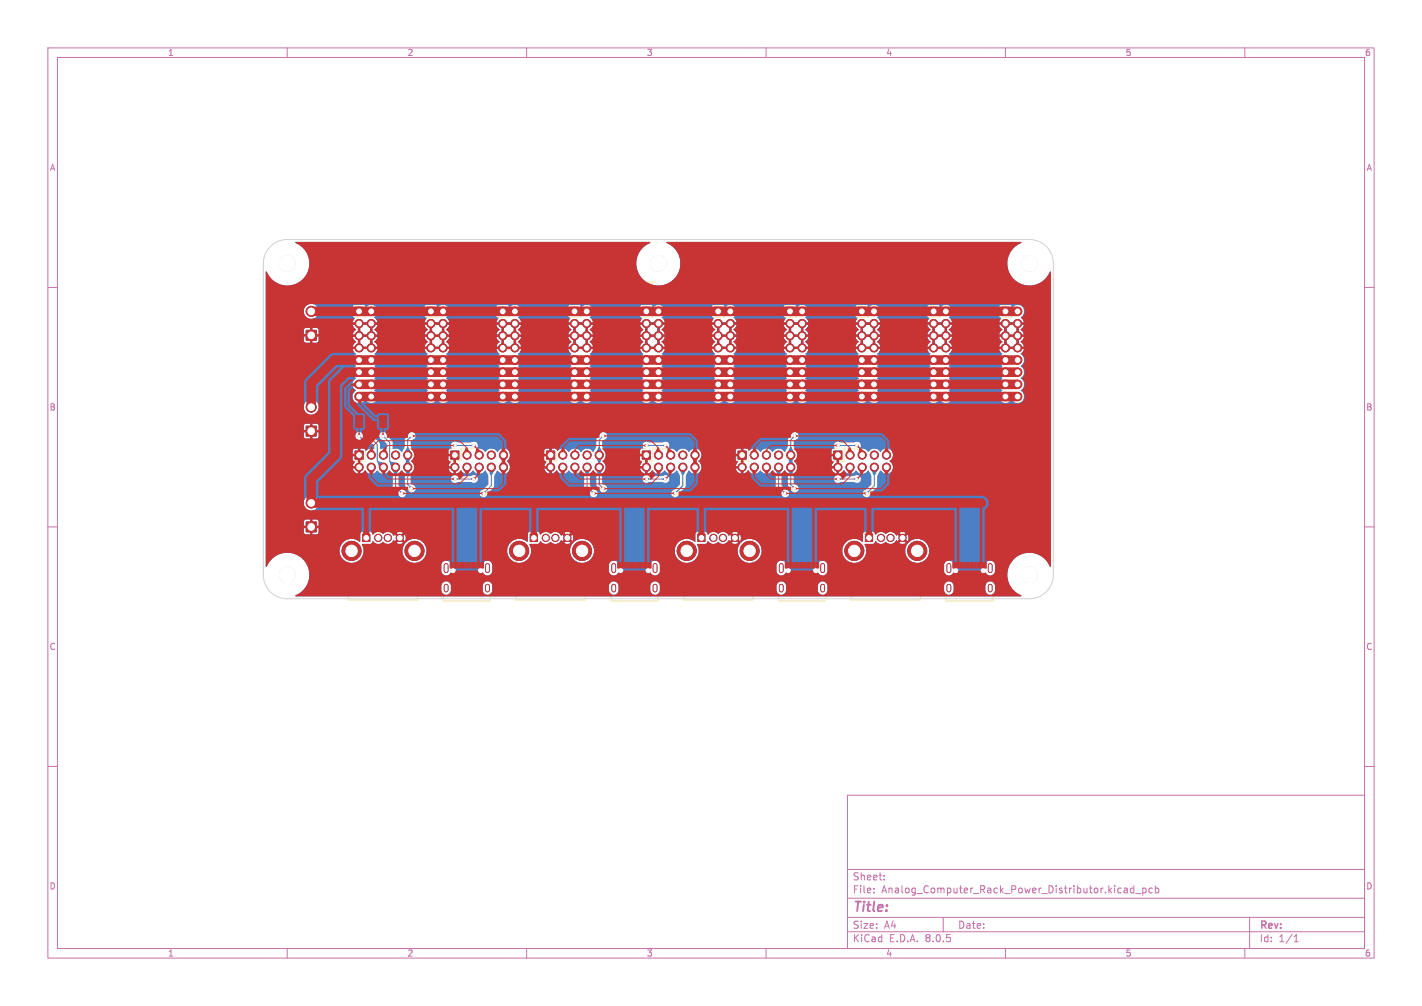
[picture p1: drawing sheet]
<svg xmlns="http://www.w3.org/2000/svg" width="297mm" height="210mm" viewBox="0 0 297 210" stroke-linecap="round" stroke-linejoin="round" font-family="sans-serif">
<defs><g id="words">
<g font-size="2.8" fill="#c83434">
<text x="72.8" y="104.8">Master</text>
<text x="145.2" y="104.8">3</text>
</g>
<g font-size="2.8" fill="#fff">
<text x="85.3" y="104.8">1</text>
<text x="92.9" y="104.8">Minion</text>
<text x="125.3" y="104.8">2</text>
<text x="132.9" y="104.8">Minion</text>
<text x="165.3" y="104.8">3</text>
<text x="172.9" y="104.8">Minion</text>
</g>
<g font-size="2.8" fill="#f2eda1">
<text x="105.2" y="104.8">2</text>
<text x="112.8" y="104.8">Master</text>
<text x="152.8" y="104.8">Master</text>
<text x="185.2" y="104.8">4</text>
</g>
<text font-size="2.8" fill="#c872ab" x="178" y="190.9">Title:</text>
<g font-size="2.1" fill="#c872ab">
<text x="178" y="184">Sheet:</text>
<text x="178" y="186.7">File:</text>
<text x="184.1" y="186.7">Analog_Computer_Rack_Power_Distributor.kicad_pcb</text>
<text x="178" y="196.9">KiCad</text>
<text x="178" y="194.1">Size:</text>
<text x="184.7" y="194.1">A4</text>
<text x="185.7" y="196.9">E.D.A.</text>
<text x="193.3" y="196.9">8.0.5</text>
<text x="200" y="194.1">Date:</text>
<text x="263" y="194.3">Rev:</text>
<text x="263" y="196.9">Id:</text>
<text x="267.1" y="196.9">1/1</text>
</g>
<g font-size="1.8" fill="#c872ab">
<text x="35" y="11.9">1</text>
<text x="85" y="11.9">2</text>
<text x="135" y="11.9">3</text>
<text x="185" y="11.9">4</text>
<text x="235" y="11.9">5</text>
<text x="285" y="11.9">6</text>
<text x="10.3" y="35.9">A</text>
<text x="285.4" y="35.9">A</text>
<text x="10.3" y="85.9">B</text>
<text x="285.3" y="85.9">B</text>
<text x="10.3" y="135.9">C</text>
<text x="285.3" y="135.9">C</text>
<text x="10.3" y="185.9">D</text>
<text x="285.3" y="185.9">D</text>
<text x="35" y="199.9">1</text>
<text x="85" y="199.9">2</text>
<text x="135" y="199.9">3</text>
<text x="185" y="199.9">4</text>
<text x="235" y="199.9">5</text>
<text x="285" y="199.9">6</text>
</g>
<text font-size="1.4" fill="#f2eda1" x="71.4" y="84.9" transform="rotate(90 71.4 84.9)">Mode_IC</text>
</g></defs>
<g fill="none" stroke="#c872ab" stroke-width=".21">
<path d="M10 10h277v190h-277zM12 12h273v186h-273zM60 10v2M110 10v2M160 10v2M210 10v2M260 10v2M10 60h2M285 60h2M10 110h2M285 110h2M10 160h2"/>
<path d="M285 160h2M177 166h108v32h-108zM60 198v2M110 198v2M160 198v2M177 194.5h108M177 191.5h108M177 187.5h108M177 181.5h108M182.5 186.3v.1M182.5 185.5v.1M184.7 183.6v.1"/>
<path d="M184.7 182.8v.1M197 191.5v3M210 198v2M235 185.4l.4 .1 .1 .9M235.5 186.3l-.5 .1M235.5 185.8h-.5M236.8 185.5l-.4-.1-.3 .3 .1 .6h.6M236.8 184.9v1.5M237.2 186.5h1.1M238.7 185.5l.4-.1 .3 .3-.2 .6h-.5M238.7 185.4v1.5M240.7 185.5l-.5-.1-.2 .3 .1 .6h.6"/>
<path d="M241.3 185.5l.4-.1 .3 .3-.1 .6h-.6M241.3 184.9v1.5M260 198v2M261 191.5v6.5M270.3 196.6h.9M270.3 195.5l.4-.4v1.5"/>
</g>
<path d="M74.8 120a.44 .44 0 0 1 .7 .4 .44 .44 0 0 1-.7 .4M76.2 119.9v1h-.5M76.7 119.9v.8l.4 .2M77.4 120a.44 .44 0 0 1 .6 .4 .44 .44 0 0 1-.6 .4M78.8 119.9v1h-.5M79.3 119.9v.8l.3 .2M80 120a.44 .44 0 0 1 .6 .4 .44 .44 0 0 1-.6 .4M81.4 119.9v1h-.5M81.8 119.9l.1 .8 .3 .2M82.6 120a.44 .44 0 0 1 .6 .4 .44 .44 0 0 1-.6 .4M83.9 119.9v1h-.4M84.4 119.9l.1 .8 .3 .2" fill="none" stroke="#e8b2a7" stroke-width=".21"/>
<g fill="none" stroke="#e8b2a7" stroke-width=".51">
<circle cx="90.8" cy="118" r=".38"/>
<circle cx="125.8" cy="118" r=".38"/>
<circle cx="160.8" cy="118" r=".38"/>
<circle cx="195.8" cy="118" r=".38"/>
</g>
<g fill="#e8b2a7" stroke="#e8b2a7" stroke-width=".21">
<circle cx="175" cy="95" r=".5"/>
<circle cx="175" cy="97.5" r=".5"/>
<circle cx="177.5" cy="95" r=".5"/>
<circle cx="177.5" cy="97.5" r=".5"/>
<circle cx="180.1" cy="95" r=".5"/>
<circle cx="180.1" cy="97.5" r=".5"/>
<circle cx="182.6" cy="95" r=".5"/>
<circle cx="182.6" cy="97.5" r=".5"/>
<circle cx="185.2" cy="95" r=".5"/>
<circle cx="185.2" cy="97.5" r=".5"/>
<circle cx="178.4" cy="115" r="1.19"/>
<circle cx="191.6" cy="115" r="1.19"/>
<circle cx="181.5" cy="112.3" r=".5"/>
<circle cx="184" cy="112.3" r=".5"/>
<circle cx="186" cy="112.3" r=".5"/>
<circle cx="188.5" cy="112.3" r=".5"/>
<circle cx="75" cy="65" r=".5"/>
<circle cx="77.5" cy="65" r=".5"/>
<circle cx="75" cy="67.5" r=".5"/>
<circle cx="77.5" cy="67.5" r=".5"/>
<circle cx="75" cy="70.1" r=".5"/>
<circle cx="77.5" cy="70.1" r=".5"/>
<circle cx="75" cy="72.6" r=".5"/>
<circle cx="77.5" cy="72.6" r=".5"/>
<circle cx="75" cy="75.2" r=".5"/>
<circle cx="77.5" cy="75.2" r=".5"/>
<circle cx="75" cy="77.7" r=".5"/>
<circle cx="77.5" cy="77.7" r=".5"/>
<circle cx="75" cy="80.2" r=".5"/>
<circle cx="77.5" cy="80.2" r=".5"/>
<circle cx="75" cy="82.8" r=".5"/>
<circle cx="77.5" cy="82.8" r=".5"/>
<circle cx="164.6" cy="119.1" r=".33"/>
<circle cx="170.4" cy="119.1" r=".33"/>
<circle cx="65" cy="110" r=".7"/>
<circle cx="65" cy="105" r=".7"/>
<circle cx="215" cy="120" r="1.6"/>
<circle cx="73.4" cy="115" r="1.19"/>
<circle cx="86.6" cy="115" r="1.19"/>
<circle cx="76.5" cy="112.3" r=".5"/>
<circle cx="79" cy="112.3" r=".5"/>
<circle cx="81" cy="112.3" r=".5"/>
<circle cx="83.5" cy="112.3" r=".5"/>
<circle cx="105" cy="65" r=".5"/>
<circle cx="107.5" cy="65" r=".5"/>
<circle cx="105" cy="67.5" r=".5"/>
<circle cx="107.5" cy="67.5" r=".5"/>
<circle cx="105" cy="70.1" r=".5"/>
<circle cx="107.5" cy="70.1" r=".5"/>
<circle cx="105" cy="72.6" r=".5"/>
<circle cx="107.5" cy="72.6" r=".5"/>
<circle cx="105" cy="75.2" r=".5"/>
<circle cx="107.5" cy="75.2" r=".5"/>
<circle cx="105" cy="77.7" r=".5"/>
<circle cx="107.5" cy="77.7" r=".5"/>
<circle cx="105" cy="80.2" r=".5"/>
<circle cx="107.5" cy="80.2" r=".5"/>
<circle cx="105" cy="82.8" r=".5"/>
<circle cx="107.5" cy="82.8" r=".5"/>
<circle cx="143.4" cy="115" r="1.19"/>
<circle cx="156.6" cy="115" r="1.19"/>
<circle cx="146.5" cy="112.3" r=".5"/>
<circle cx="149" cy="112.3" r=".5"/>
<circle cx="151" cy="112.3" r=".5"/>
<circle cx="153.5" cy="112.3" r=".5"/>
<circle cx="195" cy="65" r=".5"/>
<circle cx="197.5" cy="65" r=".5"/>
<circle cx="195" cy="67.5" r=".5"/>
<circle cx="197.5" cy="67.5" r=".5"/>
<circle cx="195" cy="70.1" r=".5"/>
<circle cx="197.5" cy="70.1" r=".5"/>
<circle cx="195" cy="72.6" r=".5"/>
<circle cx="197.5" cy="72.6" r=".5"/>
<circle cx="195" cy="75.2" r=".5"/>
<circle cx="197.5" cy="75.2" r=".5"/>
<circle cx="195" cy="77.7" r=".5"/>
<circle cx="197.5" cy="77.7" r=".5"/>
<circle cx="195" cy="80.2" r=".5"/>
<circle cx="197.5" cy="80.2" r=".5"/>
<circle cx="195" cy="82.8" r=".5"/>
<circle cx="197.5" cy="82.8" r=".5"/>
<circle cx="65" cy="90" r=".7"/>
<circle cx="65" cy="85" r=".7"/>
<circle cx="135" cy="65" r=".5"/>
<circle cx="137.5" cy="65" r=".5"/>
<circle cx="135" cy="67.5" r=".5"/>
<circle cx="137.5" cy="67.5" r=".5"/>
<circle cx="135" cy="70.1" r=".5"/>
<circle cx="137.5" cy="70.1" r=".5"/>
<circle cx="135" cy="72.6" r=".5"/>
<circle cx="137.5" cy="72.6" r=".5"/>
<circle cx="135" cy="75.2" r=".5"/>
<circle cx="137.5" cy="75.2" r=".5"/>
<circle cx="135" cy="77.7" r=".5"/>
<circle cx="137.5" cy="77.7" r=".5"/>
<circle cx="135" cy="80.2" r=".5"/>
<circle cx="137.5" cy="80.2" r=".5"/>
<circle cx="135" cy="82.8" r=".5"/>
<circle cx="137.5" cy="82.8" r=".5"/>
<circle cx="129.6" cy="119.1" r=".33"/>
<circle cx="135.4" cy="119.1" r=".33"/>
<circle cx="180" cy="65" r=".5"/>
<circle cx="182.5" cy="65" r=".5"/>
<circle cx="180" cy="67.5" r=".5"/>
<circle cx="182.5" cy="67.5" r=".5"/>
<circle cx="180" cy="70.1" r=".5"/>
<circle cx="182.5" cy="70.1" r=".5"/>
<circle cx="180" cy="72.6" r=".5"/>
<circle cx="182.5" cy="72.6" r=".5"/>
<circle cx="180" cy="75.2" r=".5"/>
<circle cx="182.5" cy="75.2" r=".5"/>
<circle cx="180" cy="77.7" r=".5"/>
<circle cx="182.5" cy="77.7" r=".5"/>
<circle cx="180" cy="80.2" r=".5"/>
<circle cx="182.5" cy="80.2" r=".5"/>
<circle cx="180" cy="82.8" r=".5"/>
<circle cx="182.5" cy="82.8" r=".5"/>
<circle cx="90" cy="65" r=".5"/>
<circle cx="92.5" cy="65" r=".5"/>
<circle cx="90" cy="67.5" r=".5"/>
<circle cx="92.5" cy="67.5" r=".5"/>
<circle cx="90" cy="70.1" r=".5"/>
<circle cx="92.5" cy="70.1" r=".5"/>
<circle cx="90" cy="72.6" r=".5"/>
<circle cx="92.5" cy="72.6" r=".5"/>
<circle cx="90" cy="75.2" r=".5"/>
<circle cx="92.5" cy="75.2" r=".5"/>
<circle cx="90" cy="77.7" r=".5"/>
<circle cx="92.5" cy="77.7" r=".5"/>
<circle cx="90" cy="80.2" r=".5"/>
<circle cx="92.5" cy="80.2" r=".5"/>
<circle cx="90" cy="82.8" r=".5"/>
<circle cx="92.5" cy="82.8" r=".5"/>
<circle cx="120" cy="65" r=".5"/>
<circle cx="122.5" cy="65" r=".5"/>
<circle cx="120" cy="67.5" r=".5"/>
<circle cx="122.5" cy="67.5" r=".5"/>
<circle cx="120" cy="70.1" r=".5"/>
<circle cx="122.5" cy="70.1" r=".5"/>
<circle cx="120" cy="72.6" r=".5"/>
<circle cx="122.5" cy="72.6" r=".5"/>
<circle cx="120" cy="75.2" r=".5"/>
<circle cx="122.5" cy="75.2" r=".5"/>
<circle cx="120" cy="77.7" r=".5"/>
<circle cx="122.5" cy="77.7" r=".5"/>
<circle cx="120" cy="80.2" r=".5"/>
<circle cx="122.5" cy="80.2" r=".5"/>
<circle cx="120" cy="82.8" r=".5"/>
<circle cx="122.5" cy="82.8" r=".5"/>
<circle cx="210" cy="65" r=".5"/>
<circle cx="212.5" cy="65" r=".5"/>
<circle cx="210" cy="67.5" r=".5"/>
<circle cx="212.5" cy="67.5" r=".5"/>
<circle cx="210" cy="70.1" r=".5"/>
<circle cx="212.5" cy="70.1" r=".5"/>
<circle cx="210" cy="72.6" r=".5"/>
<circle cx="212.5" cy="72.6" r=".5"/>
<circle cx="210" cy="75.2" r=".5"/>
<circle cx="212.5" cy="75.2" r=".5"/>
<circle cx="210" cy="77.7" r=".5"/>
<circle cx="212.5" cy="77.7" r=".5"/>
<circle cx="210" cy="80.2" r=".5"/>
<circle cx="212.5" cy="80.2" r=".5"/>
<circle cx="210" cy="82.8" r=".5"/>
<circle cx="212.5" cy="82.8" r=".5"/>
<circle cx="165" cy="65" r=".5"/>
<circle cx="167.5" cy="65" r=".5"/>
<circle cx="165" cy="67.5" r=".5"/>
<circle cx="167.5" cy="67.5" r=".5"/>
<circle cx="165" cy="70.1" r=".5"/>
<circle cx="167.5" cy="70.1" r=".5"/>
<circle cx="165" cy="72.6" r=".5"/>
<circle cx="167.5" cy="72.6" r=".5"/>
<circle cx="165" cy="75.2" r=".5"/>
<circle cx="167.5" cy="75.2" r=".5"/>
<circle cx="165" cy="77.7" r=".5"/>
<circle cx="167.5" cy="77.7" r=".5"/>
<circle cx="165" cy="80.2" r=".5"/>
<circle cx="167.5" cy="80.2" r=".5"/>
<circle cx="165" cy="82.8" r=".5"/>
<circle cx="167.5" cy="82.8" r=".5"/>
<circle cx="60" cy="120" r="1.6"/>
<circle cx="115" cy="95" r=".5"/>
<circle cx="115" cy="97.5" r=".5"/>
<circle cx="117.5" cy="95" r=".5"/>
<circle cx="117.5" cy="97.5" r=".5"/>
<circle cx="120.1" cy="95" r=".5"/>
<circle cx="120.1" cy="97.5" r=".5"/>
<circle cx="122.6" cy="95" r=".5"/>
<circle cx="122.6" cy="97.5" r=".5"/>
<circle cx="125.2" cy="95" r=".5"/>
<circle cx="125.2" cy="97.5" r=".5"/>
<circle cx="65" cy="70" r=".7"/>
<circle cx="65" cy="65" r=".7"/>
<circle cx="60" cy="55" r="1.6"/>
<circle cx="135" cy="95" r=".5"/>
<circle cx="135" cy="97.5" r=".5"/>
<circle cx="137.5" cy="95" r=".5"/>
<circle cx="137.5" cy="97.5" r=".5"/>
<circle cx="140.1" cy="95" r=".5"/>
<circle cx="140.1" cy="97.5" r=".5"/>
<circle cx="142.6" cy="95" r=".5"/>
<circle cx="142.6" cy="97.5" r=".5"/>
<circle cx="145.2" cy="95" r=".5"/>
<circle cx="145.2" cy="97.5" r=".5"/>
<circle cx="95" cy="95" r=".5"/>
<circle cx="95" cy="97.5" r=".5"/>
<circle cx="97.5" cy="95" r=".5"/>
<circle cx="97.5" cy="97.5" r=".5"/>
<circle cx="100.1" cy="95" r=".5"/>
<circle cx="100.1" cy="97.5" r=".5"/>
<circle cx="102.6" cy="95" r=".5"/>
<circle cx="102.6" cy="97.5" r=".5"/>
<circle cx="105.2" cy="95" r=".5"/>
<circle cx="105.2" cy="97.5" r=".5"/>
<circle cx="199.6" cy="119.1" r=".33"/>
<circle cx="205.4" cy="119.1" r=".33"/>
<circle cx="137.5" cy="55" r="1.6"/>
<circle cx="155" cy="95" r=".5"/>
<circle cx="155" cy="97.5" r=".5"/>
<circle cx="157.5" cy="95" r=".5"/>
<circle cx="157.5" cy="97.5" r=".5"/>
<circle cx="160.1" cy="95" r=".5"/>
<circle cx="160.1" cy="97.5" r=".5"/>
<circle cx="162.6" cy="95" r=".5"/>
<circle cx="162.6" cy="97.5" r=".5"/>
<circle cx="165.2" cy="95" r=".5"/>
<circle cx="165.2" cy="97.5" r=".5"/>
<circle cx="94.6" cy="119.1" r=".33"/>
<circle cx="100.4" cy="119.1" r=".33"/>
<circle cx="75" cy="95" r=".5"/>
<circle cx="75" cy="97.5" r=".5"/>
<circle cx="77.5" cy="95" r=".5"/>
<circle cx="77.5" cy="97.5" r=".5"/>
<circle cx="80.1" cy="95" r=".5"/>
<circle cx="80.1" cy="97.5" r=".5"/>
<circle cx="82.6" cy="95" r=".5"/>
<circle cx="82.6" cy="97.5" r=".5"/>
<circle cx="85.2" cy="95" r=".5"/>
<circle cx="85.2" cy="97.5" r=".5"/>
<circle cx="215" cy="55" r="1.6"/>
<circle cx="150" cy="65" r=".5"/>
<circle cx="152.5" cy="65" r=".5"/>
<circle cx="150" cy="67.5" r=".5"/>
<circle cx="152.5" cy="67.5" r=".5"/>
<circle cx="150" cy="70.1" r=".5"/>
<circle cx="152.5" cy="70.1" r=".5"/>
<circle cx="150" cy="72.6" r=".5"/>
<circle cx="152.5" cy="72.6" r=".5"/>
<circle cx="150" cy="75.2" r=".5"/>
<circle cx="152.5" cy="75.2" r=".5"/>
<circle cx="150" cy="77.7" r=".5"/>
<circle cx="152.5" cy="77.7" r=".5"/>
<circle cx="150" cy="80.2" r=".5"/>
<circle cx="152.5" cy="80.2" r=".5"/>
<circle cx="150" cy="82.8" r=".5"/>
<circle cx="152.5" cy="82.8" r=".5"/>
<circle cx="108.4" cy="115" r="1.19"/>
<circle cx="121.6" cy="115" r="1.19"/>
<circle cx="111.5" cy="112.3" r=".5"/>
<circle cx="114" cy="112.3" r=".5"/>
<circle cx="116" cy="112.3" r=".5"/>
<circle cx="118.5" cy="112.3" r=".5"/>
</g>
<g fill="none" stroke="#e8b2a7" stroke-width=".6">
<path d="M93.2 118v1.1M101.8 118v1.1M128.2 118v1.1M136.8 118v1.1M163.2 118v1.1M171.8 118v1.1M198.2 118v1.1M206.8 118v1.1M93.2 122.4v.8M101.8 122.4v.8M128.2 122.4v.8M136.8 122.4v.8"/>
<path d="M163.2 122.4v.8M171.8 122.4v.8M198.2 122.4v.8M206.8 122.4v.8"/>
</g>
<g fill="none" stroke="#f2eda1" stroke-width=".5">
<path d="M75.4 59.5l.6-.6v2M90.4 59.1l.3-.2 .7 .1a.54 .54 0 0 1 .1 .8l-1.2 1.1h1.3M105.3 58.9h1.3l-.7 .8a.54 .54 0 0 1 .7 .3v.5l-.2 .3-.8 .1-.3-.2M120.9 58.8l-.5 1.4h1.3M121.4 59.6v1.3M136.5 58.9h-1l-.1 1 .3-.2 .7 .1 .2 .2-.1 .7-.3 .2h-.5l-.3-.2M151.4 58.9a.79 .79 0 0 0-1 .9v.7l.2 .3 .6 .1 .3-.2 .1-.7-.2-.2-.6-.1-.4 .3M165.3 58.9h1.4l-.9 2M180.8 59.8l-.4 .3 .1 .6 .3 .2 .6-.1 .2-.3v-.4l-.4-.3M180.8 59.8l-.4-.4 .4-.5 .6 .1 .2 .3-.4 .5M180.8 59.8h.4M196.6 59.8l-.4 .3-.6-.1-.2-.2v-.5l.2-.3 .6-.1 .3 .2a1.32 1.32 0 0 1-.5 1.8h-.4"/>
<path d="M209.5 59.5l.5-.6v2M211.6 59.1l.4-.2a1.25 1.25 0 0 1 0 2l-.4-.2a1.68 1.68 0 0 1 0-1.6zM58.1 64.9v1.1M58.9 62.5v1.5M59.5 64.9l.6 .5h-2M59.9 66.8l.2 .2-.1 .7a.54 .54 0 0 1-.8 .1l-1.1-1.1v1.2M60.1 68.5l-2 .6 2 .7M75.4 60.9h1.2M209.5 60.9h1.1M58.1 84.9v1.1M58.1 83.2h1.5M58.9 82.5v1.5"/>
<path d="M59.5 84.9l.6 .5h-2M59.9 86.8l.2 .2-.1 .7a.54 .54 0 0 1-.8 .1l-1.1-1.1v1.2M60.1 88.5l-2 .6 2 .7M58.1 105.2h1.5M58.3 106.8l-.2 .3v.5l.2 .3 .7 .1 .2-.2 .1-.7-.2-.3 1 .1v1M58.9 104.4v1.6M60.1 108.5l-2 .7 2 .7M83 102.6l-.4 .1M87 103h6M92 102l1 1M93 103l-1 1M123 102.6l-.4 .1"/>
<path d="M127 103h6M132 102l1 1M133 103l-1 1M163 102.6l-.4 .1M167 103h6M172 102l1 1M173 103l-1 1"/>
</g>
<g fill="none" stroke="#f2eda1" stroke-width=".21">
<path d="M61.2 62.5h7.8v10h-7.8zM75 63.7h-1.3v1.3M76.3 63.7h2.6v20.4h-5.2v-17.8h2.6zM90 63.7h-1.3v1.3M91.3 63.7h2.6v20.4h-5.2v-17.8h2.6zM105 63.7h-1.3v1.3M106.3 63.7h2.6v20.4h-5.2v-17.8h2.6zM120 63.7h-1.3v1.3M121.3 63.7h2.6v20.4h-5.2v-17.8h2.6zM135 63.7h-1.3v1.3M136.3 63.7h2.6v20.4h-5.2v-17.8h2.6zM150 63.7h-1.3v1.3"/>
<path d="M151.3 63.7h2.6v20.4h-5.2v-17.8h2.6zM165 63.7h-1.3v1.3M166.3 63.7h2.6v20.4h-5.2v-17.8h2.6zM180 63.7h-1.3v1.3M181.3 63.7h2.6v20.4h-5.2v-17.8h2.6zM195 63.7h-1.3v1.3M196.3 63.7h2.6v20.4h-5.2v-17.8h2.6zM210 63.7h-1.3v1.3M211.3 63.7h2.6v20.4h-5.2v-17.8h2.6zM61.2 82.5h7.8v10h-7.8zM73.7 96.3h2.6v-2.6h10.2v5.2h-12.8zM74 86.6h2v2.8h-2z"/>
<path d="M75 93.7h-1.3v1.3M79 86.6h2v2.8h-2zM82.4 88.5v.8M82.5 84.9h1l-.7 .4 .7 .3h-1M82.5 87.4h1M82.5 90.5h1l-.1 .6-.3-.1-.1-.5M82.6 86.1l.4-.1 .2 .4-.2 .1h-.3l-.2-.1zM82.6 87.4l-.1-.3 .2-.2 .5 .1v.4M82.7 89.5h.7l.1 .5-.3 .1h-.5l-.2-.2zM82.9 87.8l.1 .5h.2v-.3l-.1-.2-.5 .1v.4M95 93.7h-1.3v1.3M96.3 93.7h10.2v5.2h-12.8v-2.6h2.6z"/>
<path d="M113.7 96.3h2.6v-2.6h10.2v5.2h-12.8zM115 93.7h-1.3v1.3M135 93.7h-1.3v1.3M136.3 93.7h10.2v5.2h-12.8v-2.6h2.6zM155 93.7h-1.3v1.3M156.3 93.7h10.2v5.2h-12.8v-2.6h2.6zM175 93.7h-1.3v1.3M176.3 93.7h10.2v5.2h-12.8v-2.6h2.6zM61.2 102.5h7.8v10h-7.8zM72.7 113.4v-2.2h14.6v2.2M72.7 116.5v8.8h14.6v-8.8M92.6 119.7v2.1"/>
<path d="M102.4 119.7v2.1M107.8 113.4v-2.2h14.4v2.2M107.8 116.5v8.8h14.4v-8.8M127.6 119.7v2.1M137.4 119.7v2.1M142.8 113.4v-2.2h14.4v2.2M142.8 116.5v8.8h14.4v-8.8M162.6 119.7v2.1M172.4 119.7v2.1M177.7 113.4v-2.2h14.6v2.2M177.7 116.5v8.8h14.6v-8.8M197.6 119.7v2.1"/>
<path d="M207.4 119.7v2.1M92.6 123.8v1.7h9.8v-1.7M127.6 123.8v1.7h9.8v-1.7M162.6 123.8v1.7h9.8v-1.7M197.6 123.8v1.7h9.8v-1.7"/>
<circle cx="60.2" cy="70" r=".1"/>
<circle cx="60.2" cy="90" r=".1"/>
<circle cx="60.2" cy="110" r=".1"/>
<circle cx="71.5" cy="112.3" r=".1"/>
<circle cx="106.5" cy="112.3" r=".1"/>
<circle cx="141.5" cy="112.3" r=".1"/>
<circle cx="176.5" cy="112.3" r=".1"/>
</g>
<g fill="none" stroke="#f2eda1" stroke-width=".51">
<circle cx="90.8" cy="118" r=".38"/>
<circle cx="125.8" cy="118" r=".38"/>
<circle cx="160.8" cy="118" r=".38"/>
<circle cx="195.8" cy="118" r=".38"/>
</g>
<g fill="#f2eda1" stroke="#f2eda1" stroke-width=".21">
<circle cx="175" cy="95" r=".5"/>
<circle cx="175" cy="97.5" r=".5"/>
<circle cx="177.5" cy="95" r=".5"/>
<circle cx="177.5" cy="97.5" r=".5"/>
<circle cx="180.1" cy="95" r=".5"/>
<circle cx="180.1" cy="97.5" r=".5"/>
<circle cx="182.6" cy="95" r=".5"/>
<circle cx="182.6" cy="97.5" r=".5"/>
<circle cx="185.2" cy="95" r=".5"/>
<circle cx="185.2" cy="97.5" r=".5"/>
<circle cx="178.4" cy="115" r="1.19"/>
<circle cx="191.6" cy="115" r="1.19"/>
<circle cx="181.5" cy="112.3" r=".5"/>
<circle cx="184" cy="112.3" r=".5"/>
<circle cx="186" cy="112.3" r=".5"/>
<circle cx="188.5" cy="112.3" r=".5"/>
<circle cx="75" cy="65" r=".5"/>
<circle cx="77.5" cy="65" r=".5"/>
<circle cx="75" cy="67.5" r=".5"/>
<circle cx="77.5" cy="67.5" r=".5"/>
<circle cx="75" cy="70.1" r=".5"/>
<circle cx="77.5" cy="70.1" r=".5"/>
<circle cx="75" cy="72.6" r=".5"/>
<circle cx="77.5" cy="72.6" r=".5"/>
<circle cx="75" cy="75.2" r=".5"/>
<circle cx="77.5" cy="75.2" r=".5"/>
<circle cx="75" cy="77.7" r=".5"/>
<circle cx="77.5" cy="77.7" r=".5"/>
<circle cx="75" cy="80.2" r=".5"/>
<circle cx="77.5" cy="80.2" r=".5"/>
<circle cx="75" cy="82.8" r=".5"/>
<circle cx="77.5" cy="82.8" r=".5"/>
<circle cx="164.6" cy="119.1" r=".33"/>
<circle cx="170.4" cy="119.1" r=".33"/>
<circle cx="65" cy="110" r=".7"/>
<circle cx="65" cy="105" r=".7"/>
<circle cx="215" cy="120" r="1.6"/>
<circle cx="73.4" cy="115" r="1.19"/>
<circle cx="86.6" cy="115" r="1.19"/>
<circle cx="76.5" cy="112.3" r=".5"/>
<circle cx="79" cy="112.3" r=".5"/>
<circle cx="81" cy="112.3" r=".5"/>
<circle cx="83.5" cy="112.3" r=".5"/>
<circle cx="105" cy="65" r=".5"/>
<circle cx="107.5" cy="65" r=".5"/>
<circle cx="105" cy="67.5" r=".5"/>
<circle cx="107.5" cy="67.5" r=".5"/>
<circle cx="105" cy="70.1" r=".5"/>
<circle cx="107.5" cy="70.1" r=".5"/>
<circle cx="105" cy="72.6" r=".5"/>
<circle cx="107.5" cy="72.6" r=".5"/>
<circle cx="105" cy="75.2" r=".5"/>
<circle cx="107.5" cy="75.2" r=".5"/>
<circle cx="105" cy="77.7" r=".5"/>
<circle cx="107.5" cy="77.7" r=".5"/>
<circle cx="105" cy="80.2" r=".5"/>
<circle cx="107.5" cy="80.2" r=".5"/>
<circle cx="105" cy="82.8" r=".5"/>
<circle cx="107.5" cy="82.8" r=".5"/>
<circle cx="143.4" cy="115" r="1.19"/>
<circle cx="156.6" cy="115" r="1.19"/>
<circle cx="146.5" cy="112.3" r=".5"/>
<circle cx="149" cy="112.3" r=".5"/>
<circle cx="151" cy="112.3" r=".5"/>
<circle cx="153.5" cy="112.3" r=".5"/>
<circle cx="195" cy="65" r=".5"/>
<circle cx="197.5" cy="65" r=".5"/>
<circle cx="195" cy="67.5" r=".5"/>
<circle cx="197.5" cy="67.5" r=".5"/>
<circle cx="195" cy="70.1" r=".5"/>
<circle cx="197.5" cy="70.1" r=".5"/>
<circle cx="195" cy="72.6" r=".5"/>
<circle cx="197.5" cy="72.6" r=".5"/>
<circle cx="195" cy="75.2" r=".5"/>
<circle cx="197.5" cy="75.2" r=".5"/>
<circle cx="195" cy="77.7" r=".5"/>
<circle cx="197.5" cy="77.7" r=".5"/>
<circle cx="195" cy="80.2" r=".5"/>
<circle cx="197.5" cy="80.2" r=".5"/>
<circle cx="195" cy="82.8" r=".5"/>
<circle cx="197.5" cy="82.8" r=".5"/>
<circle cx="65" cy="90" r=".7"/>
<circle cx="65" cy="85" r=".7"/>
<circle cx="135" cy="65" r=".5"/>
<circle cx="137.5" cy="65" r=".5"/>
<circle cx="135" cy="67.5" r=".5"/>
<circle cx="137.5" cy="67.5" r=".5"/>
<circle cx="135" cy="70.1" r=".5"/>
<circle cx="137.5" cy="70.1" r=".5"/>
<circle cx="135" cy="72.6" r=".5"/>
<circle cx="137.5" cy="72.6" r=".5"/>
<circle cx="135" cy="75.2" r=".5"/>
<circle cx="137.5" cy="75.2" r=".5"/>
<circle cx="135" cy="77.7" r=".5"/>
<circle cx="137.5" cy="77.7" r=".5"/>
<circle cx="135" cy="80.2" r=".5"/>
<circle cx="137.5" cy="80.2" r=".5"/>
<circle cx="135" cy="82.8" r=".5"/>
<circle cx="137.5" cy="82.8" r=".5"/>
<circle cx="129.6" cy="119.1" r=".33"/>
<circle cx="135.4" cy="119.1" r=".33"/>
<circle cx="180" cy="65" r=".5"/>
<circle cx="182.5" cy="65" r=".5"/>
<circle cx="180" cy="67.5" r=".5"/>
<circle cx="182.5" cy="67.5" r=".5"/>
<circle cx="180" cy="70.1" r=".5"/>
<circle cx="182.5" cy="70.1" r=".5"/>
<circle cx="180" cy="72.6" r=".5"/>
<circle cx="182.5" cy="72.6" r=".5"/>
<circle cx="180" cy="75.2" r=".5"/>
<circle cx="182.5" cy="75.2" r=".5"/>
<circle cx="180" cy="77.7" r=".5"/>
<circle cx="182.5" cy="77.7" r=".5"/>
<circle cx="180" cy="80.2" r=".5"/>
<circle cx="182.5" cy="80.2" r=".5"/>
<circle cx="180" cy="82.8" r=".5"/>
<circle cx="182.5" cy="82.8" r=".5"/>
<circle cx="90" cy="65" r=".5"/>
<circle cx="92.5" cy="65" r=".5"/>
<circle cx="90" cy="67.5" r=".5"/>
<circle cx="92.5" cy="67.5" r=".5"/>
<circle cx="90" cy="70.1" r=".5"/>
<circle cx="92.5" cy="70.1" r=".5"/>
<circle cx="90" cy="72.6" r=".5"/>
<circle cx="92.5" cy="72.6" r=".5"/>
<circle cx="90" cy="75.2" r=".5"/>
<circle cx="92.5" cy="75.2" r=".5"/>
<circle cx="90" cy="77.7" r=".5"/>
<circle cx="92.5" cy="77.7" r=".5"/>
<circle cx="90" cy="80.2" r=".5"/>
<circle cx="92.5" cy="80.2" r=".5"/>
<circle cx="90" cy="82.8" r=".5"/>
<circle cx="92.5" cy="82.8" r=".5"/>
<circle cx="120" cy="65" r=".5"/>
<circle cx="122.5" cy="65" r=".5"/>
<circle cx="120" cy="67.5" r=".5"/>
<circle cx="122.5" cy="67.5" r=".5"/>
<circle cx="120" cy="70.1" r=".5"/>
<circle cx="122.5" cy="70.1" r=".5"/>
<circle cx="120" cy="72.6" r=".5"/>
<circle cx="122.5" cy="72.6" r=".5"/>
<circle cx="120" cy="75.2" r=".5"/>
<circle cx="122.5" cy="75.2" r=".5"/>
<circle cx="120" cy="77.7" r=".5"/>
<circle cx="122.5" cy="77.7" r=".5"/>
<circle cx="120" cy="80.2" r=".5"/>
<circle cx="122.5" cy="80.2" r=".5"/>
<circle cx="120" cy="82.8" r=".5"/>
<circle cx="122.5" cy="82.8" r=".5"/>
<circle cx="210" cy="65" r=".5"/>
<circle cx="212.5" cy="65" r=".5"/>
<circle cx="210" cy="67.5" r=".5"/>
<circle cx="212.5" cy="67.5" r=".5"/>
<circle cx="210" cy="70.1" r=".5"/>
<circle cx="212.5" cy="70.1" r=".5"/>
<circle cx="210" cy="72.6" r=".5"/>
<circle cx="212.5" cy="72.6" r=".5"/>
<circle cx="210" cy="75.2" r=".5"/>
<circle cx="212.5" cy="75.2" r=".5"/>
<circle cx="210" cy="77.7" r=".5"/>
<circle cx="212.5" cy="77.7" r=".5"/>
<circle cx="210" cy="80.2" r=".5"/>
<circle cx="212.5" cy="80.2" r=".5"/>
<circle cx="210" cy="82.8" r=".5"/>
<circle cx="212.5" cy="82.8" r=".5"/>
<circle cx="165" cy="65" r=".5"/>
<circle cx="167.5" cy="65" r=".5"/>
<circle cx="165" cy="67.5" r=".5"/>
<circle cx="167.5" cy="67.5" r=".5"/>
<circle cx="165" cy="70.1" r=".5"/>
<circle cx="167.5" cy="70.1" r=".5"/>
<circle cx="165" cy="72.6" r=".5"/>
<circle cx="167.5" cy="72.6" r=".5"/>
<circle cx="165" cy="75.2" r=".5"/>
<circle cx="167.5" cy="75.2" r=".5"/>
<circle cx="165" cy="77.7" r=".5"/>
<circle cx="167.5" cy="77.7" r=".5"/>
<circle cx="165" cy="80.2" r=".5"/>
<circle cx="167.5" cy="80.2" r=".5"/>
<circle cx="165" cy="82.8" r=".5"/>
<circle cx="167.5" cy="82.8" r=".5"/>
<circle cx="60" cy="120" r="1.6"/>
<circle cx="115" cy="95" r=".5"/>
<circle cx="115" cy="97.5" r=".5"/>
<circle cx="117.5" cy="95" r=".5"/>
<circle cx="117.5" cy="97.5" r=".5"/>
<circle cx="120.1" cy="95" r=".5"/>
<circle cx="120.1" cy="97.5" r=".5"/>
<circle cx="122.6" cy="95" r=".5"/>
<circle cx="122.6" cy="97.5" r=".5"/>
<circle cx="125.2" cy="95" r=".5"/>
<circle cx="125.2" cy="97.5" r=".5"/>
<circle cx="65" cy="70" r=".7"/>
<circle cx="65" cy="65" r=".7"/>
<circle cx="60" cy="55" r="1.6"/>
<circle cx="135" cy="95" r=".5"/>
<circle cx="135" cy="97.5" r=".5"/>
<circle cx="137.5" cy="95" r=".5"/>
<circle cx="137.5" cy="97.5" r=".5"/>
<circle cx="140.1" cy="95" r=".5"/>
<circle cx="140.1" cy="97.5" r=".5"/>
<circle cx="142.6" cy="95" r=".5"/>
<circle cx="142.6" cy="97.5" r=".5"/>
<circle cx="145.2" cy="95" r=".5"/>
<circle cx="145.2" cy="97.5" r=".5"/>
<circle cx="95" cy="95" r=".5"/>
<circle cx="95" cy="97.5" r=".5"/>
<circle cx="97.5" cy="95" r=".5"/>
<circle cx="97.5" cy="97.5" r=".5"/>
<circle cx="100.1" cy="95" r=".5"/>
<circle cx="100.1" cy="97.5" r=".5"/>
<circle cx="102.6" cy="95" r=".5"/>
<circle cx="102.6" cy="97.5" r=".5"/>
<circle cx="105.2" cy="95" r=".5"/>
<circle cx="105.2" cy="97.5" r=".5"/>
<circle cx="199.6" cy="119.1" r=".33"/>
<circle cx="205.4" cy="119.1" r=".33"/>
<circle cx="137.5" cy="55" r="1.6"/>
<circle cx="155" cy="95" r=".5"/>
<circle cx="155" cy="97.5" r=".5"/>
<circle cx="157.5" cy="95" r=".5"/>
<circle cx="157.5" cy="97.5" r=".5"/>
<circle cx="160.1" cy="95" r=".5"/>
<circle cx="160.1" cy="97.5" r=".5"/>
<circle cx="162.6" cy="95" r=".5"/>
<circle cx="162.6" cy="97.5" r=".5"/>
<circle cx="165.2" cy="95" r=".5"/>
<circle cx="165.2" cy="97.5" r=".5"/>
<circle cx="94.6" cy="119.1" r=".33"/>
<circle cx="100.4" cy="119.1" r=".33"/>
<circle cx="75" cy="95" r=".5"/>
<circle cx="75" cy="97.5" r=".5"/>
<circle cx="77.5" cy="95" r=".5"/>
<circle cx="77.5" cy="97.5" r=".5"/>
<circle cx="80.1" cy="95" r=".5"/>
<circle cx="80.1" cy="97.5" r=".5"/>
<circle cx="82.6" cy="95" r=".5"/>
<circle cx="82.6" cy="97.5" r=".5"/>
<circle cx="85.2" cy="95" r=".5"/>
<circle cx="85.2" cy="97.5" r=".5"/>
<circle cx="215" cy="55" r="1.6"/>
<circle cx="150" cy="65" r=".5"/>
<circle cx="152.5" cy="65" r=".5"/>
<circle cx="150" cy="67.5" r=".5"/>
<circle cx="152.5" cy="67.5" r=".5"/>
<circle cx="150" cy="70.1" r=".5"/>
<circle cx="152.5" cy="70.1" r=".5"/>
<circle cx="150" cy="72.6" r=".5"/>
<circle cx="152.5" cy="72.6" r=".5"/>
<circle cx="150" cy="75.2" r=".5"/>
<circle cx="152.5" cy="75.2" r=".5"/>
<circle cx="150" cy="77.7" r=".5"/>
<circle cx="152.5" cy="77.7" r=".5"/>
<circle cx="150" cy="80.2" r=".5"/>
<circle cx="152.5" cy="80.2" r=".5"/>
<circle cx="150" cy="82.8" r=".5"/>
<circle cx="152.5" cy="82.8" r=".5"/>
<circle cx="108.4" cy="115" r="1.19"/>
<circle cx="121.6" cy="115" r="1.19"/>
<circle cx="111.5" cy="112.3" r=".5"/>
<circle cx="114" cy="112.3" r=".5"/>
<circle cx="116" cy="112.3" r=".5"/>
<circle cx="118.5" cy="112.3" r=".5"/>
</g>
<g fill="none" stroke="#f2eda1" stroke-width=".6">
<path d="M93.2 118v1.1M101.8 118v1.1M128.2 118v1.1M136.8 118v1.1M163.2 118v1.1M171.8 118v1.1M198.2 118v1.1M206.8 118v1.1M93.2 122.4v.8M101.8 122.4v.8M128.2 122.4v.8M136.8 122.4v.8"/>
<path d="M163.2 122.4v.8M171.8 122.4v.8M198.2 122.4v.8M206.8 122.4v.8"/>
</g>
<path d="M56.5 51.5a5 5 0 0 1 3.5-1.5h155a5 5 0 0 1 5 5v65a5 5 0 0 1-5 5h-155a5 5 0 0 1-5-5v-65a5 5 0 0 1 1.5-3.5z" fill="none" stroke="#d0d2cd" stroke-width=".21"/>
<g fill="#d0d2cd" stroke="#d0d2cd" stroke-width=".21">
<circle cx="175" cy="95" r=".5"/>
<circle cx="175" cy="97.5" r=".5"/>
<circle cx="177.5" cy="95" r=".5"/>
<circle cx="177.5" cy="97.5" r=".5"/>
<circle cx="180.1" cy="95" r=".5"/>
<circle cx="180.1" cy="97.5" r=".5"/>
<circle cx="182.6" cy="95" r=".5"/>
<circle cx="182.6" cy="97.5" r=".5"/>
<circle cx="185.2" cy="95" r=".5"/>
<circle cx="185.2" cy="97.5" r=".5"/>
<circle cx="178.4" cy="115" r="1.19"/>
<circle cx="191.6" cy="115" r="1.19"/>
<circle cx="181.5" cy="112.3" r=".5"/>
<circle cx="184" cy="112.3" r=".5"/>
<circle cx="186" cy="112.3" r=".5"/>
<circle cx="188.5" cy="112.3" r=".5"/>
<circle cx="75" cy="65" r=".5"/>
<circle cx="77.5" cy="65" r=".5"/>
<circle cx="75" cy="67.5" r=".5"/>
<circle cx="77.5" cy="67.5" r=".5"/>
<circle cx="75" cy="70.1" r=".5"/>
<circle cx="77.5" cy="70.1" r=".5"/>
<circle cx="75" cy="72.6" r=".5"/>
<circle cx="77.5" cy="72.6" r=".5"/>
<circle cx="75" cy="75.2" r=".5"/>
<circle cx="77.5" cy="75.2" r=".5"/>
<circle cx="75" cy="77.7" r=".5"/>
<circle cx="77.5" cy="77.7" r=".5"/>
<circle cx="75" cy="80.2" r=".5"/>
<circle cx="77.5" cy="80.2" r=".5"/>
<circle cx="75" cy="82.8" r=".5"/>
<circle cx="77.5" cy="82.8" r=".5"/>
<circle cx="164.6" cy="119.1" r=".33"/>
<circle cx="170.4" cy="119.1" r=".33"/>
<circle cx="65" cy="110" r=".7"/>
<circle cx="65" cy="105" r=".7"/>
<circle cx="215" cy="120" r="1.6"/>
<circle cx="73.4" cy="115" r="1.19"/>
<circle cx="86.6" cy="115" r="1.19"/>
<circle cx="76.5" cy="112.3" r=".5"/>
<circle cx="79" cy="112.3" r=".5"/>
<circle cx="81" cy="112.3" r=".5"/>
<circle cx="83.5" cy="112.3" r=".5"/>
<circle cx="105" cy="65" r=".5"/>
<circle cx="107.5" cy="65" r=".5"/>
<circle cx="105" cy="67.5" r=".5"/>
<circle cx="107.5" cy="67.5" r=".5"/>
<circle cx="105" cy="70.1" r=".5"/>
<circle cx="107.5" cy="70.1" r=".5"/>
<circle cx="105" cy="72.6" r=".5"/>
<circle cx="107.5" cy="72.6" r=".5"/>
<circle cx="105" cy="75.2" r=".5"/>
<circle cx="107.5" cy="75.2" r=".5"/>
<circle cx="105" cy="77.7" r=".5"/>
<circle cx="107.5" cy="77.7" r=".5"/>
<circle cx="105" cy="80.2" r=".5"/>
<circle cx="107.5" cy="80.2" r=".5"/>
<circle cx="105" cy="82.8" r=".5"/>
<circle cx="107.5" cy="82.8" r=".5"/>
<circle cx="143.4" cy="115" r="1.19"/>
<circle cx="156.6" cy="115" r="1.19"/>
<circle cx="146.5" cy="112.3" r=".5"/>
<circle cx="149" cy="112.3" r=".5"/>
<circle cx="151" cy="112.3" r=".5"/>
<circle cx="153.5" cy="112.3" r=".5"/>
<circle cx="195" cy="65" r=".5"/>
<circle cx="197.5" cy="65" r=".5"/>
<circle cx="195" cy="67.5" r=".5"/>
<circle cx="197.5" cy="67.5" r=".5"/>
<circle cx="195" cy="70.1" r=".5"/>
<circle cx="197.5" cy="70.1" r=".5"/>
<circle cx="195" cy="72.6" r=".5"/>
<circle cx="197.5" cy="72.6" r=".5"/>
<circle cx="195" cy="75.2" r=".5"/>
<circle cx="197.5" cy="75.2" r=".5"/>
<circle cx="195" cy="77.7" r=".5"/>
<circle cx="197.5" cy="77.7" r=".5"/>
<circle cx="195" cy="80.2" r=".5"/>
<circle cx="197.5" cy="80.2" r=".5"/>
<circle cx="195" cy="82.8" r=".5"/>
<circle cx="197.5" cy="82.8" r=".5"/>
<circle cx="65" cy="90" r=".7"/>
<circle cx="65" cy="85" r=".7"/>
<circle cx="135" cy="65" r=".5"/>
<circle cx="137.5" cy="65" r=".5"/>
<circle cx="135" cy="67.5" r=".5"/>
<circle cx="137.5" cy="67.5" r=".5"/>
<circle cx="135" cy="70.1" r=".5"/>
<circle cx="137.5" cy="70.1" r=".5"/>
<circle cx="135" cy="72.6" r=".5"/>
<circle cx="137.5" cy="72.6" r=".5"/>
<circle cx="135" cy="75.2" r=".5"/>
<circle cx="137.5" cy="75.2" r=".5"/>
<circle cx="135" cy="77.7" r=".5"/>
<circle cx="137.5" cy="77.7" r=".5"/>
<circle cx="135" cy="80.2" r=".5"/>
<circle cx="137.5" cy="80.2" r=".5"/>
<circle cx="135" cy="82.8" r=".5"/>
<circle cx="137.5" cy="82.8" r=".5"/>
<circle cx="129.6" cy="119.1" r=".33"/>
<circle cx="135.4" cy="119.1" r=".33"/>
<circle cx="180" cy="65" r=".5"/>
<circle cx="182.5" cy="65" r=".5"/>
<circle cx="180" cy="67.5" r=".5"/>
<circle cx="182.5" cy="67.5" r=".5"/>
<circle cx="180" cy="70.1" r=".5"/>
<circle cx="182.5" cy="70.1" r=".5"/>
<circle cx="180" cy="72.6" r=".5"/>
<circle cx="182.5" cy="72.6" r=".5"/>
<circle cx="180" cy="75.2" r=".5"/>
<circle cx="182.5" cy="75.2" r=".5"/>
<circle cx="180" cy="77.7" r=".5"/>
<circle cx="182.5" cy="77.7" r=".5"/>
<circle cx="180" cy="80.2" r=".5"/>
<circle cx="182.5" cy="80.2" r=".5"/>
<circle cx="180" cy="82.8" r=".5"/>
<circle cx="182.5" cy="82.8" r=".5"/>
<circle cx="90" cy="65" r=".5"/>
<circle cx="92.5" cy="65" r=".5"/>
<circle cx="90" cy="67.5" r=".5"/>
<circle cx="92.5" cy="67.5" r=".5"/>
<circle cx="90" cy="70.1" r=".5"/>
<circle cx="92.5" cy="70.1" r=".5"/>
<circle cx="90" cy="72.6" r=".5"/>
<circle cx="92.5" cy="72.6" r=".5"/>
<circle cx="90" cy="75.2" r=".5"/>
<circle cx="92.5" cy="75.2" r=".5"/>
<circle cx="90" cy="77.7" r=".5"/>
<circle cx="92.5" cy="77.7" r=".5"/>
<circle cx="90" cy="80.2" r=".5"/>
<circle cx="92.5" cy="80.2" r=".5"/>
<circle cx="90" cy="82.8" r=".5"/>
<circle cx="92.5" cy="82.8" r=".5"/>
<circle cx="120" cy="65" r=".5"/>
<circle cx="122.5" cy="65" r=".5"/>
<circle cx="120" cy="67.5" r=".5"/>
<circle cx="122.5" cy="67.5" r=".5"/>
<circle cx="120" cy="70.1" r=".5"/>
<circle cx="122.5" cy="70.1" r=".5"/>
<circle cx="120" cy="72.6" r=".5"/>
<circle cx="122.5" cy="72.6" r=".5"/>
<circle cx="120" cy="75.2" r=".5"/>
<circle cx="122.5" cy="75.2" r=".5"/>
<circle cx="120" cy="77.7" r=".5"/>
<circle cx="122.5" cy="77.7" r=".5"/>
<circle cx="120" cy="80.2" r=".5"/>
<circle cx="122.5" cy="80.2" r=".5"/>
<circle cx="120" cy="82.8" r=".5"/>
<circle cx="122.5" cy="82.8" r=".5"/>
<circle cx="210" cy="65" r=".5"/>
<circle cx="212.5" cy="65" r=".5"/>
<circle cx="210" cy="67.5" r=".5"/>
<circle cx="212.5" cy="67.5" r=".5"/>
<circle cx="210" cy="70.1" r=".5"/>
<circle cx="212.5" cy="70.1" r=".5"/>
<circle cx="210" cy="72.6" r=".5"/>
<circle cx="212.5" cy="72.6" r=".5"/>
<circle cx="210" cy="75.2" r=".5"/>
<circle cx="212.5" cy="75.2" r=".5"/>
<circle cx="210" cy="77.7" r=".5"/>
<circle cx="212.5" cy="77.7" r=".5"/>
<circle cx="210" cy="80.2" r=".5"/>
<circle cx="212.5" cy="80.2" r=".5"/>
<circle cx="210" cy="82.8" r=".5"/>
<circle cx="212.5" cy="82.8" r=".5"/>
<circle cx="165" cy="65" r=".5"/>
<circle cx="167.5" cy="65" r=".5"/>
<circle cx="165" cy="67.5" r=".5"/>
<circle cx="167.5" cy="67.5" r=".5"/>
<circle cx="165" cy="70.1" r=".5"/>
<circle cx="167.5" cy="70.1" r=".5"/>
<circle cx="165" cy="72.6" r=".5"/>
<circle cx="167.5" cy="72.6" r=".5"/>
<circle cx="165" cy="75.2" r=".5"/>
<circle cx="167.5" cy="75.2" r=".5"/>
<circle cx="165" cy="77.7" r=".5"/>
<circle cx="167.5" cy="77.7" r=".5"/>
<circle cx="165" cy="80.2" r=".5"/>
<circle cx="167.5" cy="80.2" r=".5"/>
<circle cx="165" cy="82.8" r=".5"/>
<circle cx="167.5" cy="82.8" r=".5"/>
<circle cx="60" cy="120" r="1.6"/>
<circle cx="115" cy="95" r=".5"/>
<circle cx="115" cy="97.5" r=".5"/>
<circle cx="117.5" cy="95" r=".5"/>
<circle cx="117.5" cy="97.5" r=".5"/>
<circle cx="120.1" cy="95" r=".5"/>
<circle cx="120.1" cy="97.5" r=".5"/>
<circle cx="122.6" cy="95" r=".5"/>
<circle cx="122.6" cy="97.5" r=".5"/>
<circle cx="125.2" cy="95" r=".5"/>
<circle cx="125.2" cy="97.5" r=".5"/>
<circle cx="65" cy="70" r=".7"/>
<circle cx="65" cy="65" r=".7"/>
<circle cx="60" cy="55" r="1.6"/>
<circle cx="135" cy="95" r=".5"/>
<circle cx="135" cy="97.5" r=".5"/>
<circle cx="137.5" cy="95" r=".5"/>
<circle cx="137.5" cy="97.5" r=".5"/>
<circle cx="140.1" cy="95" r=".5"/>
<circle cx="140.1" cy="97.5" r=".5"/>
<circle cx="142.6" cy="95" r=".5"/>
<circle cx="142.6" cy="97.5" r=".5"/>
<circle cx="145.2" cy="95" r=".5"/>
<circle cx="145.2" cy="97.5" r=".5"/>
<circle cx="95" cy="95" r=".5"/>
<circle cx="95" cy="97.5" r=".5"/>
<circle cx="97.5" cy="95" r=".5"/>
<circle cx="97.5" cy="97.5" r=".5"/>
<circle cx="100.1" cy="95" r=".5"/>
<circle cx="100.1" cy="97.5" r=".5"/>
<circle cx="102.6" cy="95" r=".5"/>
<circle cx="102.6" cy="97.5" r=".5"/>
<circle cx="105.2" cy="95" r=".5"/>
<circle cx="105.2" cy="97.5" r=".5"/>
<circle cx="199.6" cy="119.1" r=".33"/>
<circle cx="205.4" cy="119.1" r=".33"/>
<circle cx="137.5" cy="55" r="1.6"/>
<circle cx="155" cy="95" r=".5"/>
<circle cx="155" cy="97.5" r=".5"/>
<circle cx="157.5" cy="95" r=".5"/>
<circle cx="157.5" cy="97.5" r=".5"/>
<circle cx="160.1" cy="95" r=".5"/>
<circle cx="160.1" cy="97.5" r=".5"/>
<circle cx="162.6" cy="95" r=".5"/>
<circle cx="162.6" cy="97.5" r=".5"/>
<circle cx="165.2" cy="95" r=".5"/>
<circle cx="165.2" cy="97.5" r=".5"/>
<circle cx="94.6" cy="119.1" r=".33"/>
<circle cx="100.4" cy="119.1" r=".33"/>
<circle cx="75" cy="95" r=".5"/>
<circle cx="75" cy="97.5" r=".5"/>
<circle cx="77.5" cy="95" r=".5"/>
<circle cx="77.5" cy="97.5" r=".5"/>
<circle cx="80.1" cy="95" r=".5"/>
<circle cx="80.1" cy="97.5" r=".5"/>
<circle cx="82.6" cy="95" r=".5"/>
<circle cx="82.6" cy="97.5" r=".5"/>
<circle cx="85.2" cy="95" r=".5"/>
<circle cx="85.2" cy="97.5" r=".5"/>
<circle cx="215" cy="55" r="1.6"/>
<circle cx="150" cy="65" r=".5"/>
<circle cx="152.5" cy="65" r=".5"/>
<circle cx="150" cy="67.5" r=".5"/>
<circle cx="152.5" cy="67.5" r=".5"/>
<circle cx="150" cy="70.1" r=".5"/>
<circle cx="152.5" cy="70.1" r=".5"/>
<circle cx="150" cy="72.6" r=".5"/>
<circle cx="152.5" cy="72.6" r=".5"/>
<circle cx="150" cy="75.2" r=".5"/>
<circle cx="152.5" cy="75.2" r=".5"/>
<circle cx="150" cy="77.7" r=".5"/>
<circle cx="152.5" cy="77.7" r=".5"/>
<circle cx="150" cy="80.2" r=".5"/>
<circle cx="152.5" cy="80.2" r=".5"/>
<circle cx="150" cy="82.8" r=".5"/>
<circle cx="152.5" cy="82.8" r=".5"/>
<circle cx="108.4" cy="115" r="1.19"/>
<circle cx="121.6" cy="115" r="1.19"/>
<circle cx="111.5" cy="112.3" r=".5"/>
<circle cx="114" cy="112.3" r=".5"/>
<circle cx="116" cy="112.3" r=".5"/>
<circle cx="118.5" cy="112.3" r=".5"/>
</g>
<g fill="none" stroke="#d0d2cd" stroke-width=".6">
<path d="M93.2 118v1.1M101.8 118v1.1M128.2 118v1.1M136.8 118v1.1M163.2 118v1.1M171.8 118v1.1M198.2 118v1.1M206.8 118v1.1M93.2 122.4v.8M101.8 122.4v.8M128.2 122.4v.8M136.8 122.4v.8"/>
<path d="M163.2 122.4v.8M171.8 122.4v.8M198.2 122.4v.8M206.8 122.4v.8"/>
</g>
<g fill="#4d7fc4" stroke="#4d7fc4" stroke-width=".21">
<path d="M174.2 94.1h1.7v1.7h-1.7z"/>
<path d="M180.7 111.5h1.6v1.5h-1.6z"/>
<path d="M74.1 64.1h1.7v1.8h-1.7z"/>
<path d="M64 109h2v2.1h-2z"/>
<path d="M75.7 111.5h1.6v1.5h-1.6z"/>
<path d="M104.1 64.1h1.7v1.8h-1.7z"/>
<path d="M145.7 111.5h1.6v1.5h-1.6z"/>
<path d="M194.1 64.1h1.7v1.8h-1.7z"/>
<path d="M64 89h2v2.1h-2z"/>
<path d="M134.2 64.1h1.7v1.8h-1.7z"/>
<path d="M179.2 64.1h1.7v1.8h-1.7z"/>
<path d="M89.1 64.1h1.7v1.8h-1.7z"/>
<path d="M119.1 64.1h1.7v1.8h-1.7z"/>
<path d="M209.1 64.1h1.7v1.8h-1.7z"/>
<path d="M164.2 64.1h1.7v1.8h-1.7z"/>
<path d="M114.1 94.1h1.7v1.7h-1.7z"/>
<path d="M64 69h2v2h-2z"/>
<path d="M134.2 94.1h1.7v1.7h-1.7z"/>
<path d="M94.1 94.1h1.7v1.7h-1.7z"/>
<path d="M154.2 94.1h1.7v1.7h-1.7z"/>
<path d="M74.1 94.1h1.7v1.7h-1.7z"/>
<path d="M149.2 64.1h1.7v1.8h-1.7z"/>
<path d="M110.7 111.5h1.6v1.5h-1.6z"/>
<circle cx="175" cy="97.5" r=".85"/>
<circle cx="177.5" cy="95" r=".85"/>
<circle cx="177.5" cy="97.5" r=".85"/>
<circle cx="180.1" cy="95" r=".85"/>
<circle cx="180.1" cy="97.5" r=".85"/>
<circle cx="182.6" cy="95" r=".85"/>
<circle cx="182.6" cy="97.5" r=".85"/>
<circle cx="185.2" cy="95" r=".85"/>
<circle cx="185.2" cy="97.5" r=".85"/>
<circle cx="178.4" cy="115" r="2"/>
<circle cx="191.6" cy="115" r="2"/>
<circle cx="184" cy="112.3" r=".75"/>
<circle cx="186" cy="112.3" r=".75"/>
<circle cx="188.5" cy="112.3" r=".75"/>
<circle cx="77.5" cy="65" r=".85"/>
<circle cx="75" cy="67.5" r=".85"/>
<circle cx="77.5" cy="67.5" r=".85"/>
<circle cx="75" cy="70.1" r=".85"/>
<circle cx="77.5" cy="70.1" r=".85"/>
<circle cx="75" cy="72.6" r=".85"/>
<circle cx="77.5" cy="72.6" r=".85"/>
<circle cx="75" cy="75.2" r=".85"/>
<circle cx="77.5" cy="75.2" r=".85"/>
<circle cx="75" cy="77.7" r=".85"/>
<circle cx="77.5" cy="77.7" r=".85"/>
<circle cx="75" cy="80.2" r=".85"/>
<circle cx="77.5" cy="80.2" r=".85"/>
<circle cx="75" cy="82.8" r=".85"/>
<circle cx="77.5" cy="82.8" r=".85"/>
<circle cx="65" cy="105" r="1.05"/>
<circle cx="73.4" cy="115" r="2"/>
<circle cx="86.6" cy="115" r="2"/>
<circle cx="79" cy="112.3" r=".75"/>
<circle cx="81" cy="112.3" r=".75"/>
<circle cx="83.5" cy="112.3" r=".75"/>
<circle cx="107.5" cy="65" r=".85"/>
<circle cx="105" cy="67.5" r=".85"/>
<circle cx="107.5" cy="67.5" r=".85"/>
<circle cx="105" cy="70.1" r=".85"/>
<circle cx="107.5" cy="70.1" r=".85"/>
<circle cx="105" cy="72.6" r=".85"/>
<circle cx="107.5" cy="72.6" r=".85"/>
<circle cx="105" cy="75.2" r=".85"/>
<circle cx="107.5" cy="75.2" r=".85"/>
<circle cx="105" cy="77.7" r=".85"/>
<circle cx="107.5" cy="77.7" r=".85"/>
<circle cx="105" cy="80.2" r=".85"/>
<circle cx="107.5" cy="80.2" r=".85"/>
<circle cx="105" cy="82.8" r=".85"/>
<circle cx="107.5" cy="82.8" r=".85"/>
<circle cx="143.4" cy="115" r="2"/>
<circle cx="156.6" cy="115" r="2"/>
<circle cx="149" cy="112.3" r=".75"/>
<circle cx="151" cy="112.3" r=".75"/>
<circle cx="153.5" cy="112.3" r=".75"/>
<circle cx="197.5" cy="65" r=".85"/>
<circle cx="195" cy="67.5" r=".85"/>
<circle cx="197.5" cy="67.5" r=".85"/>
<circle cx="195" cy="70.1" r=".85"/>
<circle cx="197.5" cy="70.1" r=".85"/>
<circle cx="195" cy="72.6" r=".85"/>
<circle cx="197.5" cy="72.6" r=".85"/>
<circle cx="195" cy="75.2" r=".85"/>
<circle cx="197.5" cy="75.2" r=".85"/>
<circle cx="195" cy="77.7" r=".85"/>
<circle cx="197.5" cy="77.7" r=".85"/>
<circle cx="195" cy="80.2" r=".85"/>
<circle cx="197.5" cy="80.2" r=".85"/>
<circle cx="195" cy="82.8" r=".85"/>
<circle cx="197.5" cy="82.8" r=".85"/>
<circle cx="65" cy="85" r="1.05"/>
<circle cx="137.5" cy="65" r=".85"/>
<circle cx="135" cy="67.5" r=".85"/>
<circle cx="137.5" cy="67.5" r=".85"/>
<circle cx="135" cy="70.1" r=".85"/>
<circle cx="137.5" cy="70.1" r=".85"/>
<circle cx="135" cy="72.6" r=".85"/>
<circle cx="137.5" cy="72.6" r=".85"/>
<circle cx="135" cy="75.2" r=".85"/>
<circle cx="137.5" cy="75.2" r=".85"/>
<circle cx="135" cy="77.7" r=".85"/>
<circle cx="137.5" cy="77.7" r=".85"/>
<circle cx="135" cy="80.2" r=".85"/>
<circle cx="137.5" cy="80.2" r=".85"/>
<circle cx="135" cy="82.8" r=".85"/>
<circle cx="137.5" cy="82.8" r=".85"/>
<circle cx="182.5" cy="65" r=".85"/>
<circle cx="180" cy="67.5" r=".85"/>
<circle cx="182.5" cy="67.5" r=".85"/>
<circle cx="180" cy="70.1" r=".85"/>
<circle cx="182.5" cy="70.1" r=".85"/>
<circle cx="180" cy="72.6" r=".85"/>
<circle cx="182.5" cy="72.6" r=".85"/>
<circle cx="180" cy="75.2" r=".85"/>
<circle cx="182.5" cy="75.2" r=".85"/>
<circle cx="180" cy="77.7" r=".85"/>
<circle cx="182.5" cy="77.7" r=".85"/>
<circle cx="180" cy="80.2" r=".85"/>
<circle cx="182.5" cy="80.2" r=".85"/>
<circle cx="180" cy="82.8" r=".85"/>
<circle cx="182.5" cy="82.8" r=".85"/>
<circle cx="92.5" cy="65" r=".85"/>
<circle cx="90" cy="67.5" r=".85"/>
<circle cx="92.5" cy="67.5" r=".85"/>
<circle cx="90" cy="70.1" r=".85"/>
<circle cx="92.5" cy="70.1" r=".85"/>
<circle cx="90" cy="72.6" r=".85"/>
<circle cx="92.5" cy="72.6" r=".85"/>
<circle cx="90" cy="75.2" r=".85"/>
<circle cx="92.5" cy="75.2" r=".85"/>
<circle cx="90" cy="77.7" r=".85"/>
<circle cx="92.5" cy="77.7" r=".85"/>
<circle cx="90" cy="80.2" r=".85"/>
<circle cx="92.5" cy="80.2" r=".85"/>
<circle cx="90" cy="82.8" r=".85"/>
<circle cx="92.5" cy="82.8" r=".85"/>
<circle cx="122.5" cy="65" r=".85"/>
<circle cx="120" cy="67.5" r=".85"/>
<circle cx="122.5" cy="67.5" r=".85"/>
<circle cx="120" cy="70.1" r=".85"/>
<circle cx="122.5" cy="70.1" r=".85"/>
<circle cx="120" cy="72.6" r=".85"/>
<circle cx="122.5" cy="72.6" r=".85"/>
<circle cx="120" cy="75.2" r=".85"/>
<circle cx="122.5" cy="75.2" r=".85"/>
<circle cx="120" cy="77.7" r=".85"/>
<circle cx="122.5" cy="77.7" r=".85"/>
<circle cx="120" cy="80.2" r=".85"/>
<circle cx="122.5" cy="80.2" r=".85"/>
<circle cx="120" cy="82.8" r=".85"/>
<circle cx="122.5" cy="82.8" r=".85"/>
<circle cx="212.5" cy="65" r=".85"/>
<circle cx="210" cy="67.5" r=".85"/>
<circle cx="212.5" cy="67.5" r=".85"/>
<circle cx="210" cy="70.1" r=".85"/>
<circle cx="212.5" cy="70.1" r=".85"/>
<circle cx="210" cy="72.6" r=".85"/>
<circle cx="212.5" cy="72.6" r=".85"/>
<circle cx="210" cy="75.2" r=".85"/>
<circle cx="212.5" cy="75.2" r=".85"/>
<circle cx="210" cy="77.7" r=".85"/>
<circle cx="212.5" cy="77.7" r=".85"/>
<circle cx="210" cy="80.2" r=".85"/>
<circle cx="212.5" cy="80.2" r=".85"/>
<circle cx="210" cy="82.8" r=".85"/>
<circle cx="212.5" cy="82.8" r=".85"/>
<circle cx="167.5" cy="65" r=".85"/>
<circle cx="165" cy="67.5" r=".85"/>
<circle cx="167.5" cy="67.5" r=".85"/>
<circle cx="165" cy="70.1" r=".85"/>
<circle cx="167.5" cy="70.1" r=".85"/>
<circle cx="165" cy="72.6" r=".85"/>
<circle cx="167.5" cy="72.6" r=".85"/>
<circle cx="165" cy="75.2" r=".85"/>
<circle cx="167.5" cy="75.2" r=".85"/>
<circle cx="165" cy="77.7" r=".85"/>
<circle cx="167.5" cy="77.7" r=".85"/>
<circle cx="165" cy="80.2" r=".85"/>
<circle cx="167.5" cy="80.2" r=".85"/>
<circle cx="165" cy="82.8" r=".85"/>
<circle cx="167.5" cy="82.8" r=".85"/>
<circle cx="115" cy="97.5" r=".85"/>
<circle cx="117.5" cy="95" r=".85"/>
<circle cx="117.5" cy="97.5" r=".85"/>
<circle cx="120.1" cy="95" r=".85"/>
<circle cx="120.1" cy="97.5" r=".85"/>
<circle cx="122.6" cy="95" r=".85"/>
<circle cx="122.6" cy="97.5" r=".85"/>
<circle cx="125.2" cy="95" r=".85"/>
<circle cx="125.2" cy="97.5" r=".85"/>
<circle cx="65" cy="65" r="1.05"/>
<circle cx="135" cy="97.5" r=".85"/>
<circle cx="137.5" cy="95" r=".85"/>
<circle cx="137.5" cy="97.5" r=".85"/>
<circle cx="140.1" cy="95" r=".85"/>
<circle cx="140.1" cy="97.5" r=".85"/>
<circle cx="142.6" cy="95" r=".85"/>
<circle cx="142.6" cy="97.5" r=".85"/>
<circle cx="145.2" cy="95" r=".85"/>
<circle cx="145.2" cy="97.5" r=".85"/>
<circle cx="95" cy="97.5" r=".85"/>
<circle cx="97.5" cy="95" r=".85"/>
<circle cx="97.5" cy="97.5" r=".85"/>
<circle cx="100.1" cy="95" r=".85"/>
<circle cx="100.1" cy="97.5" r=".85"/>
<circle cx="102.6" cy="95" r=".85"/>
<circle cx="102.6" cy="97.5" r=".85"/>
<circle cx="105.2" cy="95" r=".85"/>
<circle cx="105.2" cy="97.5" r=".85"/>
<circle cx="155" cy="97.5" r=".85"/>
<circle cx="157.5" cy="95" r=".85"/>
<circle cx="157.5" cy="97.5" r=".85"/>
<circle cx="160.1" cy="95" r=".85"/>
<circle cx="160.1" cy="97.5" r=".85"/>
<circle cx="162.6" cy="95" r=".85"/>
<circle cx="162.6" cy="97.5" r=".85"/>
<circle cx="165.2" cy="95" r=".85"/>
<circle cx="165.2" cy="97.5" r=".85"/>
<circle cx="75" cy="97.5" r=".85"/>
<circle cx="77.5" cy="95" r=".85"/>
<circle cx="77.5" cy="97.5" r=".85"/>
<circle cx="80.1" cy="95" r=".85"/>
<circle cx="80.1" cy="97.5" r=".85"/>
<circle cx="82.6" cy="95" r=".85"/>
<circle cx="82.6" cy="97.5" r=".85"/>
<circle cx="85.2" cy="95" r=".85"/>
<circle cx="85.2" cy="97.5" r=".85"/>
<circle cx="152.5" cy="65" r=".85"/>
<circle cx="150" cy="67.5" r=".85"/>
<circle cx="152.5" cy="67.5" r=".85"/>
<circle cx="150" cy="70.1" r=".85"/>
<circle cx="152.5" cy="70.1" r=".85"/>
<circle cx="150" cy="72.6" r=".85"/>
<circle cx="152.5" cy="72.6" r=".85"/>
<circle cx="150" cy="75.2" r=".85"/>
<circle cx="152.5" cy="75.2" r=".85"/>
<circle cx="150" cy="77.7" r=".85"/>
<circle cx="152.5" cy="77.7" r=".85"/>
<circle cx="150" cy="80.2" r=".85"/>
<circle cx="152.5" cy="80.2" r=".85"/>
<circle cx="150" cy="82.8" r=".85"/>
<circle cx="152.5" cy="82.8" r=".85"/>
<circle cx="108.4" cy="115" r="2"/>
<circle cx="121.6" cy="115" r="2"/>
<circle cx="114" cy="112.3" r=".75"/>
<circle cx="116" cy="112.3" r=".75"/>
<circle cx="118.5" cy="112.3" r=".75"/>
</g>
<g fill="none" stroke="#4d7fc4" stroke-width="1">
<path d="M93.2 118v1.1M101.8 118v1.1M128.2 118v1.1M136.8 118v1.1M163.2 118v1.1M171.8 118v1.1M198.2 118v1.1M206.8 118v1.1M93.2 122.4v.8M101.8 122.4v.8M128.2 122.4v.8M136.8 122.4v.8"/>
<path d="M163.2 122.4v.8M171.8 122.4v.8M198.2 122.4v.8M206.8 122.4v.8"/>
</g>
<g fill="#ececec" stroke="#ececec" stroke-width=".21">
<circle cx="126" cy="91" r=".3"/>
<circle cx="126" cy="102" r=".3"/>
<circle cx="135" cy="93" r=".3"/>
<circle cx="139" cy="93" r=".3"/>
<circle cx="124" cy="103" r=".3"/>
<circle cx="135" cy="100" r=".3"/>
<circle cx="139" cy="100" r=".3"/>
<circle cx="95" cy="100" r=".3"/>
<circle cx="99" cy="100" r=".3"/>
<circle cx="75" cy="91" r=".3"/>
<circle cx="80" cy="91" r=".3"/>
<circle cx="84" cy="103" r=".3"/>
<circle cx="86" cy="102" r=".3"/>
<circle cx="86" cy="91" r=".3"/>
<circle cx="95" cy="93" r=".3"/>
<circle cx="99" cy="93" r=".3"/>
<circle cx="166" cy="102" r=".3"/>
<circle cx="166" cy="91" r=".3"/>
<circle cx="164" cy="103" r=".3"/>
<circle cx="179" cy="100" r=".3"/>
<circle cx="175" cy="100" r=".3"/>
<circle cx="175" cy="93" r=".3"/>
<circle cx="179" cy="93" r=".3"/>
</g>
<g fill="none" stroke="#4d7fc4" stroke-width=".21">
<path d="M75 91l1 1h2l.8 .8v3.4l1.3 1.3M80 91l1.4 1.4v3.9l1.2 1.2v4.1l1.4 1.4M85 95h.2M86 91l-.8 .8v9.4l.8 .8M95 93h4M102.6 97.5v3.9l-1.6 1.6M122.6 97.5v4.1l1.4 1.4M126 91l-.8 .8v9.4l.8 .8M135 93h4M142.6 97.5v3.9l-1.6 1.6M162.6 97.5v4.1l1.4 1.4M166 91l-.8 .8v9.4l.8 .8"/>
<path d="M175 93h4M182.6 97.5v3.9l-1.6 1.6M95 100h4M135 100h4M175 100h4"/>
</g>
<g fill="#4d7fc4">
<path d="M74.7 95.4h.6v1.7h-.6z"/>
<path d="M94.7 95.4h.5v1.7h-.5z"/>
<path d="M114.8 95.4h.4v1.7h-.4z"/>
<path d="M134.8 95.4h.4v1.7h-.4z"/>
<path d="M154.8 95.4h.4v1.7h-.4z"/>
<path d="M174.7 95.4h.6v1.7h-.6z"/>
<path d="M75.4 72.4h1.7v.5h-1.7z"/>
<path d="M74.7 70.5h.6v1.7h-.6z"/>
<path d="M77.3 70.5h.5v1.7h-.5z"/>
<path d="M75.4 69.8h1.7v.5h-1.7z"/>
<path d="M74.7 68h.6v1.6h-.6z"/>
<path d="M77.3 68h.5v1.6h-.5z"/>
<path d="M75.4 67.3h1.7v.5h-1.7z"/>
<path d="M90.4 72.4h1.7v.5h-1.7z"/>
<path d="M89.7 70.5h.6v1.7h-.6z"/>
<path d="M92.3 70.5h.5v1.7h-.5z"/>
<path d="M90.4 69.8h1.7v.5h-1.7z"/>
<path d="M89.7 68h.6v1.6h-.6z"/>
<path d="M92.3 68h.5v1.6h-.5z"/>
<path d="M90.4 67.3h1.7v.5h-1.7z"/>
<path d="M105.4 72.4h1.7v.5h-1.7z"/>
<path d="M104.8 70.5h.4v1.7h-.4z"/>
<path d="M107.3 70.5h.5v1.7h-.5z"/>
<path d="M105.4 69.8h1.7v.5h-1.7z"/>
<path d="M104.8 68h.4v1.6h-.4z"/>
<path d="M107.3 68h.5v1.6h-.5z"/>
<path d="M105.4 67.3h1.7v.5h-1.7z"/>
<path d="M120.4 72.4h1.7v.5h-1.7z"/>
<path d="M119.8 70.5h.4v1.7h-.4z"/>
<path d="M122.3 70.5h.5v1.7h-.5z"/>
<path d="M120.4 69.8h1.7v.5h-1.7z"/>
<path d="M119.8 68h.4v1.6h-.4z"/>
<path d="M122.3 68h.5v1.6h-.5z"/>
<path d="M120.4 67.3h1.7v.5h-1.7z"/>
<path d="M135.4 72.4h1.7v.5h-1.7z"/>
<path d="M134.8 70.5h.4v1.7h-.4z"/>
<path d="M137.3 70.5h.5v1.7h-.5z"/>
<path d="M135.4 69.8h1.7v.5h-1.7z"/>
<path d="M134.8 68h.4v1.6h-.4z"/>
<path d="M137.3 68h.5v1.6h-.5z"/>
<path d="M135.4 67.3h1.7v.5h-1.7z"/>
<path d="M150.4 72.4h1.7v.5h-1.7z"/>
<path d="M149.8 70.5h.4v1.7h-.4z"/>
<path d="M152.3 70.5h.5v1.7h-.5z"/>
<path d="M150.4 69.8h1.7v.5h-1.7z"/>
<path d="M149.8 68h.4v1.6h-.4z"/>
<path d="M152.3 68h.5v1.6h-.5z"/>
<path d="M150.4 67.3h1.7v.5h-1.7z"/>
<path d="M165.4 72.4h1.7v.5h-1.7z"/>
<path d="M164.7 70.5h.6v1.7h-.6z"/>
<path d="M167.3 70.5h.5v1.7h-.5z"/>
<path d="M165.4 69.8h1.7v.5h-1.7z"/>
<path d="M164.7 68h.6v1.6h-.6z"/>
<path d="M167.3 68h.5v1.6h-.5z"/>
<path d="M165.4 67.3h1.7v.5h-1.7z"/>
<path d="M180.4 72.4h1.7v.5h-1.7z"/>
<path d="M179.7 70.5h.6v1.7h-.6z"/>
<path d="M182.3 70.5h.5v1.7h-.5z"/>
<path d="M180.4 69.8h1.7v.5h-1.7z"/>
<path d="M179.7 68h.6v1.6h-.6z"/>
<path d="M182.3 68h.5v1.6h-.5z"/>
<path d="M180.4 67.3h1.7v.5h-1.7z"/>
<path d="M195.4 72.4h1.7v.5h-1.7z"/>
<path d="M194.7 70.5h.6v1.7h-.6z"/>
<path d="M197.3 70.5h.5v1.7h-.5z"/>
<path d="M195.4 69.8h1.7v.5h-1.7z"/>
<path d="M194.7 68h.6v1.6h-.6z"/>
<path d="M197.3 68h.5v1.6h-.5z"/>
<path d="M195.4 67.3h1.7v.5h-1.7z"/>
<path d="M210.4 72.4h1.7v.5h-1.7z"/>
<path d="M209.7 70.5h.6v1.7h-.6z"/>
<path d="M212.3 70.5h.5v1.7h-.5z"/>
<path d="M210.4 69.8h1.7v.5h-1.7z"/>
<path d="M209.7 68h.6v1.6h-.6z"/>
<path d="M212.3 68h.5v1.6h-.5z"/>
<path d="M210.4 67.3h1.7v.5h-1.7z"/>
<path d="M55.5 56.7h.1a4.7 4.7 0 0 0 7.7 1.6 4.7 4.7 0 0 0-1.6-7.7l.1-.1h73.9l.1 .2a4.6 4.6 0 0 0-2 7.1 4.6 4.6 0 0 0 7.4 0 4.6 4.6 0 0 0-2-7.1l.1-.2h73.9l.1 .1a4.7 4.7 0 0 0-1.6 7.7 4.7 4.7 0 0 0 7.7-1.6l.1 .1v61.4l-.2 .1a4.6 4.6 0 0 0-7.6-1.5 4.6 4.6 0 0 0 1.6 7.6l-.1 .1h-151.4l-.1-.1 1.5-1.1h29a1.01 1.01 0 0 0 1 .9 1.01 1.01 0 0 0 1-.9h6.6l.1 .2a1.01 1.01 0 0 0 1 .7 1.01 1.01 0 0 0 .9-.9h24.4v.2a1.01 1.01 0 0 0 1.1 .7 1.01 1.01 0 0 0 .9-.9h6.6l.1 .2a1.01 1.01 0 0 0 1 .7 1.01 1.01 0 0 0 .9-.9h24.4v.2a1.01 1.01 0 0 0 1.1 .7 1.01 1.01 0 0 0 .9-.9h6.6l.1 .2a1.01 1.01 0 0 0 1 .7 1.01 1.01 0 0 0 .9-.9h24.4v.2a1.01 1.01 0 0 0 1.1 .7 1.01 1.01 0 0 0 .9-.9h6.6l.1 .2a1.01 1.01 0 0 0 1 .7 1.01 1.01 0 0 0 .9-.9v-1.2a1.01 1.01 0 0 0-1.1-.7 1.01 1.01 0 0 0-.9 .9v1h-6.6l-.1-1.2a1.01 1.01 0 0 0-1-.7 1.01 1.01 0 0 0-.9 .9v1h-24.4v-1.2a1.01 1.01 0 0 0-1.1-.7 1.01 1.01 0 0 0-.9 .9v1h-6.6l-.1-1.2a1.01 1.01 0 0 0-1-.7 1.01 1.01 0 0 0-.9 .9v1h-24.4v-1.2a1.01 1.01 0 0 0-1.1-.7 1.01 1.01 0 0 0-.9 .9v1h-6.6l-.1-1.2a1.01 1.01 0 0 0-1-.7 1.01 1.01 0 0 0-.9 .9v1h-24.4v-1.2a1.01 1.01 0 0 0-1.1-.7 1.01 1.01 0 0 0-.9 .9v1h-6.6l-.1-1.2a1.01 1.01 0 0 0-1-.7 1.01 1.01 0 0 0-.9 .9v1h-29a4.6 4.6 0 0 0 1.3-4.1h27.7v.2a1.07 1.07 0 0 0 1 .7 1.07 1.07 0 0 0 1-.6v.1a.59 .59 0 0 0 .7 0 .59 .59 0 0 0 .3-.6h4.6v.2a.59 .59 0 0 0 1 .3 1.29 1.29 0 0 0 1.8 .3l.2-.6h24.4a1.05 1.05 0 0 0 .9 .9 1.05 1.05 0 0 0 1.1-.6v.1a.59 .59 0 0 0 .7 0 .59 .59 0 0 0 .3-.6h4.6v.2a.59 .59 0 0 0 1 .3 1.29 1.29 0 0 0 1.8 .3l.2-.6h24.4a1.05 1.05 0 0 0 .9 .9 1.05 1.05 0 0 0 1.1-.6v.1a.59 .59 0 0 0 .7 0 .59 .59 0 0 0 .3-.6h4.6v.2a.59 .59 0 0 0 1 .3 1.29 1.29 0 0 0 1.8 .3l.2-.6h24.4a1.05 1.05 0 0 0 .9 .9 1.05 1.05 0 0 0 1.1-.6v.1a.59 .59 0 0 0 .7 0 .59 .59 0 0 0 .3-.6h4.6v.2a.59 .59 0 0 0 1 .3 1.29 1.29 0 0 0 1.8 .3l.2-.6v-1.3a1.04 1.04 0 0 0-1.3-.8 1.04 1.04 0 0 0-.7 1.4h-.2a.58 .58 0 0 0-.8 .5h-4.6v-.1a.71 .71 0 0 0-1-.3v-.1a1.04 1.04 0 0 0-.7-1.4 1.04 1.04 0 0 0-1.3 .8v1.3h-24.4v-1.5a1.01 1.01 0 0 0-1.1-.7 1.01 1.01 0 0 0-.9 .9v.6h-.2a.59 .59 0 0 0-.8 .5h-4.6v-.1a.71 .71 0 0 0-1-.3v-.1a1.04 1.04 0 0 0-.7-1.4 1.04 1.04 0 0 0-1.3 .8v1.3h-24.4v-1.5a1.04 1.04 0 0 0-1.4-.6 1.04 1.04 0 0 0-.6 1.4h-.2a.58 .58 0 0 0-.8 .5h-4.6v-.1a.71 .71 0 0 0-1-.3v-.1a1.04 1.04 0 0 0-.7-1.4 1.04 1.04 0 0 0-1.3 .8v1.3h-24.4v-1.5a1.04 1.04 0 0 0-1.4-.6 1.04 1.04 0 0 0-.6 1.4h-.2a.58 .58 0 0 0-.8 .5h-4.6v-.1a.71 .71 0 0 0-1-.3v-.1a1.04 1.04 0 0 0-.7-1.4 1.04 1.04 0 0 0-1.3 .8v1.3h-27.7a4.6 4.6 0 0 0-4.1-3.8 4.6 4.6 0 0 0-4.8 2.9l-.1-.1v-3.2h15.4v.3a2.51 2.51 0 0 0 2.7 2.2 2.51 2.51 0 0 0 2.3-2.5h8.2v.3a2.51 2.51 0 0 0 2.6 2.2 2.51 2.51 0 0 0 2.4-2.5h16.8v.3a2.51 2.51 0 0 0 2.7 2.2 2.51 2.51 0 0 0 2.3-2.5h8.2v.3a2.51 2.51 0 0 0 2.6 2.2 2.51 2.51 0 0 0 2.4-2.5h16.8v.3a2.51 2.51 0 0 0 2.7 2.2 2.51 2.51 0 0 0 2.3-2.5h8.2v.3a2.51 2.51 0 0 0 2.6 2.2 2.51 2.51 0 0 0 2.4-2.5h16.8v.3a2.51 2.51 0 0 0 2.7 2.2 2.51 2.51 0 0 0 2.3-2.5h8.2v.3a2.51 2.51 0 0 0 3.9 1.8 2.51 2.51 0 0 0-.3-4.3 2.51 2.51 0 0 0-3.6 2.2h-8.2l-.3-1.4 1.8-.1 .2-.1 .2-.4a1.5 1.5 0 0 0 2.2 .1 1.35 1.35 0 0 0 2.3-.4l.2 .3 .5-.6 .4 .4-.6 .5 .5 .2 .9-.2-.6-.5 .4-.4 .5 .6a1.23 1.23 0 0 0 0-1.4l-.5 .6-.4-.4 .6-.6-.9-.1-.5 .1 .6 .6-.4 .4-.5-.6-.3 .2a1.42 1.42 0 0 0-2.2-.3 1.37 1.37 0 0 0-2.1 .1l-.5-.6-1.9 .1-.2 .3-.1 1.7a2.57 2.57 0 0 0-2.8-.4 2.57 2.57 0 0 0-1.5 2.3h-16.8v-.3a2.51 2.51 0 0 0-2.7-2.2 2.51 2.51 0 0 0-2.3 2.5h-8.2l-.3-1.4 1.8-.1 .2-.1 .2-.4a1.5 1.5 0 0 0 2.2 .1 1.35 1.35 0 0 0 2.3-.4l.2 .3 .5-.6 .4 .4-.6 .5 .5 .2 .9-.2-.6-.5 .4-.4 .5 .6a1.23 1.23 0 0 0 0-1.4l-.5 .6-.4-.4 .6-.6-.9-.1-.5 .1 .6 .6-.4 .4-.5-.6-.3 .2a1.42 1.42 0 0 0-2.2-.3 1.37 1.37 0 0 0-2.1 .1l-.5-.6-1.9 .1-.2 .3-.1 1.7a2.57 2.57 0 0 0-2.8-.4 2.57 2.57 0 0 0-1.5 2.3h-16.8v-.3a2.51 2.51 0 0 0-2.7-2.2 2.51 2.51 0 0 0-2.3 2.5h-8.2l-.3-1.4 1.8-.1 .2-.1 .2-.4a1.5 1.5 0 0 0 2.2 .1 1.35 1.35 0 0 0 2.3-.4l.2 .3 .5-.6 .4 .4-.5 .6a1.25 1.25 0 0 0 1.3-.1l-.6-.5 .4-.4 .5 .6 .3-.7-.3-.7-.5 .6-.4-.4 .6-.6a1.23 1.23 0 0 0-1.4 0l.6 .6-.4 .4-.5-.6-.3 .2a1.36 1.36 0 0 0-2.2-.3 1.37 1.37 0 0 0-2.1 .1l-.5-.6-1.9 .1-.2 .3-.1 1.7a2.57 2.57 0 0 0-2.8-.4 2.57 2.57 0 0 0-1.5 2.3h-16.8v-.3a2.51 2.51 0 0 0-2.7-2.2 2.51 2.51 0 0 0-2.3 2.5h-8.2l-.3-1.4 1.8-.1 .2-.1 .2-.4a1.5 1.5 0 0 0 2.2 .1 1.35 1.35 0 0 0 2.3-.4l.2 .3 .5-.6 .4 .4-.6 .5 .5 .2 .9-.2-.6-.5 .4-.4 .5 .6a1.23 1.23 0 0 0 0-1.4l-.5 .6-.4-.4 .6-.6-.9-.1-.5 .1 .6 .6-.4 .4-.5-.6-.3 .2a1.42 1.42 0 0 0-2.2-.3 1.37 1.37 0 0 0-2.1 .1l-.5-.6-1.9 .1-.2 .3-.1 1.7a2.57 2.57 0 0 0-2.8-.4 2.57 2.57 0 0 0-1.5 2.3h-15.4v-6.1h7.9v.9h.9v.4h-.9l.1 1 .1 .2 .2 .1h.9v-.8h.6v.8h.9l.2-.1 .1-.2 .1-1h-.9v-.4h.9l-.1-1-.3-.3h-.9v.8h-.6v-.8h-.9l-.4 .4h-7.9v-3.9h7.9a1.56 1.56 0 0 0 2.3 1.4 1.56 1.56 0 0 0 .2-2.7 1.56 1.56 0 0 0-2.4 1.1l-.1 .2h-7.9v-10.9h18.2v.6h.9v.6h-.9v.8l.4 .3-.4 .9h.9v.5h-.9l.1 .4 .3 .4 .6 .3v-.9h.6v.9l.6-.3 .3-.4a1.55 1.55 0 0 0 2.6 0 1.48 1.48 0 0 0 2.6 0l.6 1.2 .1 2.5 1 1 .2 .4a.81 .81 0 0 0 1.3 .3 .81 .81 0 0 0-.3-1.3l-.4-.2-.7-.8v-1.9l.7-1.2 .7 1.2v2l.7 .9a.81 .81 0 0 0 1.3 .3 .81 .81 0 0 0-.3-1.3l-.5-.4v-.9h8.4l.2 .5 .4 .3 .9-.2h2.6a.84 .84 0 0 0 1.4-.3 .84 .84 0 0 0-1-1.1l-.4 .2h-2.6l-.5-.2a.8 .8 0 0 0-1 .8h-8.4v-.7l.7-1.8-.4-1.2 .4-1.3-.3-.9h7.5v.6h.9v.6h-.9v.8l.4 .3-.4 .9h.9v.5h-.9l.1 .4 .3 .4 .6 .3v-.9h.5v.9l.5-.2 .6-.5a1.48 1.48 0 0 0 2.5 0 1.48 1.48 0 0 0 2.6 0l.6 1.2v1.7l-.9 1-.4 .2a.81 .81 0 0 0-.3 1.3 .81 .81 0 0 0 1.3-.3l.2-.4 1.2-1.2 .1-.4a3.5 3.5 0 0 1 .6-3.1h.1a1.41 1.41 0 0 0 2.2 .3 1.41 1.41 0 0 0-.3-2.3 1.35 1.35 0 0 0 .4-2.1h7.5v.6h.9v.6h-.9v.8l.4 .3-.4 .9h.9v.5h-.9a1.35 1.35 0 0 0 1.1 1.1v-.9h.4v.9l.5-.2 .6-.5a1.48 1.48 0 0 0 2.5 0 1.48 1.48 0 0 0 2.6 0l.6 1.2 .1 2.5 1 1 .2 .4a.81 .81 0 0 0 1.3 .3 .81 .81 0 0 0-.3-1.3l-.4-.2-.7-.8v-1.9l.7-1.2 .7 1.2v2l.7 .9a.81 .81 0 0 0 1.3 .3 .81 .81 0 0 0-.3-1.3l-.5-.4v-.9h8.4l.2 .5 .4 .3 .9-.2h2.6a.84 .84 0 0 0 1.4-.3 .84 .84 0 0 0-1-1.1l-.4 .2h-2.6l-.5-.2a.8 .8 0 0 0-1 .8h-8.4v-.7l.6-1.3a1.8 1.8 0 0 0-.4-1.6l.5-1.2v-.4l-.3-.7h7.4v.6h1v.6h-1l.1 .8 .4 .3-.4 .9h.9v.5h-.9a1.35 1.35 0 0 0 1.1 1.1v-.9h.4v.9l.5-.2 .6-.5a1.48 1.48 0 0 0 2.5 0 1.48 1.48 0 0 0 2.6 0l.6 1.2v1.7l-.9 1-.4 .2a.81 .81 0 0 0-.3 1.3 .81 .81 0 0 0 1.3-.3l.2-.4 1.2-1.2 .1-.4a3.5 3.5 0 0 1 .6-3.1h.1a1.41 1.41 0 0 0 2.2 .3 1.41 1.41 0 0 0-.3-2.3 1.35 1.35 0 0 0 .4-2.1h7.4v.6h1v.6h-1l.1 .8 .4 .3-.4 .9h.9v.5h-.9l.1 .4 .3 .4 .7 .3v-.9h.4v.9l.7-.3 .3-.4a1.55 1.55 0 0 0 2.6 0 1.48 1.48 0 0 0 2.6 0l.6 1.2 .1 2.5 1 1 .2 .4a.81 .81 0 0 0 1.3 .3 .81 .81 0 0 0-.3-1.3l-.4-.2-.7-.8v-1.9l.7-1.2 .7 1.2v2l.7 .9a.81 .81 0 0 0 1.3 .3 .81 .81 0 0 0-.3-1.3l-.5-.4v-.9h8.4l.2 .5 .4 .3 .9-.2h2.6a.84 .84 0 0 0 1.4-.3 .84 .84 0 0 0-1-1.1l-.4 .2h-2.6l-.4-.2a.8 .8 0 0 0-1.1 .8h-8.4v-.7l.7-1.8-.4-1.2 .4-1.3-.3-.9h7.4v.6h1v.6h-1l.1 .8 .4 .3-.4 .9h.9v.5h-.9l.1 .4 .3 .4 .6 .3v-.9h.6v.9l.6-.3 .3-.4a1.55 1.55 0 0 0 2.6 0 1.48 1.48 0 0 0 2.6 0l.6 1.2v1.7l-.9 1-.4 .2a.81 .81 0 0 0-.3 1.3 .81 .81 0 0 0 1.3-.3l.2-.4 1.2-1.2 .1-.4a3.5 3.5 0 0 1 .6-3.1h.1a1.41 1.41 0 0 0 2.2 .3 1.41 1.41 0 0 0-.3-2.3 1.41 1.41 0 0 0 .3-2.2 1.41 1.41 0 0 0-2.2 .4 1.48 1.48 0 0 0-2.6 0 1.64 1.64 0 0 0-1.7-.8 .87 .87 0 0 0 .1-1 .87 .87 0 0 0-1-.3l-.4 .1h-2.6l-.4-.2a.86 .86 0 0 0-1 .4 .86 .86 0 0 0 0 1l-.4 .1-.3 .4h-7.4a2.25 2.25 0 0 1-.4-2l.5-.4a.81 .81 0 0 0 .3-1.3 .81 .81 0 0 0-1.3 .3l-.7 .9v.3a2.61 2.61 0 0 1-.7 2.5 1.49 1.49 0 0 0-2.6 0 1.48 1.48 0 0 0-2.5 0 1.5 1.5 0 0 0-2.4-.3l-.5-.4h-.7v.9h-.4v-.9h-.9l-.3 .4h-7.4a1.46 1.46 0 0 0-2.3 .3 1.48 1.48 0 0 0-2.6 0l-.1-.1a1.53 1.53 0 0 0-1.6-.7 .87 .87 0 0 0 .1-1 .87 .87 0 0 0-1-.3l-.4 .1h-2.6l-.4-.2a.86 .86 0 0 0-1 .4 .86 .86 0 0 0 0 1l-.1 .1a.51 .51 0 0 0-.6 .4h-7.4l-.4-.9v-1.1l.5-.4a.81 .81 0 0 0 .3-1.3 .81 .81 0 0 0-1.3 .3l-.7 .9v.3a2.61 2.61 0 0 1-.7 2.5 1.49 1.49 0 0 0-2.6 0 1.48 1.48 0 0 0-2.5 0 1.5 1.5 0 0 0-2.4-.3l-.3-.4h-.9v.9h-.4v-.9h-.9l-.2 .4h-7.5l-.2-.1a1.49 1.49 0 0 0-2.1 .4 1.48 1.48 0 0 0-2.6 0 1.64 1.64 0 0 0-1.7-.8 .87 .87 0 0 0 .1-1 .87 .87 0 0 0-1-.3l-.4 .1h-2.6l-.4-.2a.86 .86 0 0 0-1 .4 .86 .86 0 0 0 0 1l-.4 .1-.2 .4h-7.5a2.25 2.25 0 0 1-.4-2l.5-.4a.81 .81 0 0 0 .3-1.3 .81 .81 0 0 0-1.3 .3l-.7 .9v.3a2.61 2.61 0 0 1-.7 2.5 1.64 1.64 0 0 0-1.9-.7l-.1-1.5-1-1.1-.2-.4a.84 .84 0 0 0-1.4 0 .84 .84 0 0 0 .8 1.2l.7 .8-.1 1.1-1.3-.1-.1-1.2-.9-1-2.2-.1-.5-.7a.84 .84 0 0 0-1.4 0 .84 .84 0 0 0 .8 1.2l.8 .7h1.9l.4 .5v.5l-.2 .1a1.62 1.62 0 0 0-1.6 .4l-.5-.4h-.6v.9h-.6v-.9h-.8l-.2 .4h-18.2v-5.2h7.9v.8h.9v.6h-.9l.1 .9 .1 .2 .2 .1h.9v-.8h.6v.8h.9l.2-.1 .1-.2 .1-.9h-.9v-.6h.9l-.1-.9-.3-.3-.9-.1v.9h-.6v-.9l-.9 .1-.4 .4h-7.9v-3.9h7.9l.1 .2a1.56 1.56 0 0 0 2.4 1.1 1.56 1.56 0 0 0-.2-2.7 1.56 1.56 0 0 0-2.3 1.4h-7.9v-9.8h18.1l.2 .6 .6 .6a1.55 1.55 0 0 0 0 2.6 1.49 1.49 0 0 0 0 2.5 1.4 1.4 0 0 0-.3 2.3 1.4 1.4 0 0 0 2.2-.4 1.41 1.41 0 0 0 2.2 .3 1.41 1.41 0 0 0-.3-2.2 1.48 1.48 0 0 0 0-2.6 1.48 1.48 0 0 0 0-2.5l.5-.6 .2-.6h9.7a1.83 1.83 0 0 0 .8 1.3 1.49 1.49 0 0 0 0 2.5 1.49 1.49 0 0 0 0 2.5 1.4 1.4 0 0 0-.3 2.3 1.4 1.4 0 0 0 2.2-.4 1.41 1.41 0 0 0 2.2 .3 1.41 1.41 0 0 0-.3-2.2 1.48 1.48 0 0 0 0-2.6 1.48 1.48 0 0 0 0-2.5l.5-.6 .2-.6h9.7a1.82 1.82 0 0 0 .8 1.3 1.49 1.49 0 0 0 0 2.5 1.49 1.49 0 0 0 0 2.5 1.4 1.4 0 0 0-.3 2.3 1.4 1.4 0 0 0 2.2-.4 1.41 1.41 0 0 0 2.2 .3 1.41 1.41 0 0 0-.3-2.2 1.48 1.48 0 0 0 0-2.6 1.48 1.48 0 0 0 0-2.5l.5-.6 .2-.6h9.7a1.82 1.82 0 0 0 .8 1.3 1.49 1.49 0 0 0 0 2.5 1.49 1.49 0 0 0 0 2.5 1.4 1.4 0 0 0-.3 2.3 1.4 1.4 0 0 0 2.2-.4 1.41 1.41 0 0 0 2.2 .3 1.41 1.41 0 0 0-.3-2.2 1.48 1.48 0 0 0 0-2.6 1.48 1.48 0 0 0 0-2.5l.5-.6 .2-.6h9.7l.2 .6 .6 .6a1.55 1.55 0 0 0 0 2.6 1.49 1.49 0 0 0 0 2.5 1.4 1.4 0 0 0-.3 2.3 1.4 1.4 0 0 0 2.2-.4 1.41 1.41 0 0 0 2.2 .3 1.41 1.41 0 0 0-.3-2.2 1.48 1.48 0 0 0 0-2.6 1.48 1.48 0 0 0 0-2.5l.5-.6 .2-.6h9.7a1.82 1.82 0 0 0 .8 1.3 1.49 1.49 0 0 0 0 2.5 1.49 1.49 0 0 0 0 2.5 1.4 1.4 0 0 0-.3 2.3 1.4 1.4 0 0 0 2.2-.4 1.41 1.41 0 0 0 2.2 .3 1.41 1.41 0 0 0-.3-2.2 1.48 1.48 0 0 0 0-2.6 1.48 1.48 0 0 0 0-2.5l.5-.6 .2-.6h9.7a1.45 1.45 0 0 0 .8 1.2 1.55 1.55 0 0 0 0 2.6 1.49 1.49 0 0 0 0 2.5 1.4 1.4 0 0 0-.3 2.3 1.4 1.4 0 0 0 2.2-.4 1.41 1.41 0 0 0 2.2 .3 1.41 1.41 0 0 0-.3-2.2 1.48 1.48 0 0 0 0-2.6 1.48 1.48 0 0 0 0-2.5l.5-.6 .2-.6h9.7a1.45 1.45 0 0 0 .8 1.2 1.55 1.55 0 0 0 0 2.6 1.49 1.49 0 0 0 0 2.5 1.4 1.4 0 0 0-.3 2.3 1.4 1.4 0 0 0 2.2-.4 1.41 1.41 0 0 0 2.2 .3 1.41 1.41 0 0 0-.3-2.2 1.48 1.48 0 0 0 0-2.6 1.48 1.48 0 0 0 0-2.5l.5-.6 .2-.6h9.7a1.45 1.45 0 0 0 .8 1.2 1.55 1.55 0 0 0 0 2.6 1.49 1.49 0 0 0 0 2.5 1.4 1.4 0 0 0-.3 2.3 1.4 1.4 0 0 0 2.2-.4 1.41 1.41 0 0 0 2.2 .3 1.41 1.41 0 0 0-.3-2.2 1.48 1.48 0 0 0 0-2.6 1.48 1.48 0 0 0 0-2.5l.5-.6 .2-.6h9.7l.2 .6 .6 .6a1.55 1.55 0 0 0 0 2.6 1.48 1.48 0 0 0 0 2.5 1.41 1.41 0 0 0-.3 2.3 1.41 1.41 0 0 0 2.2-.4 1.41 1.41 0 0 0 2.2 .3 1.41 1.41 0 0 0-.3-2.2 1.48 1.48 0 0 0 0-2.6 1.48 1.48 0 0 0 0-2.5 1.48 1.48 0 0 0 0-2.5l.5-.6 .2-.4h-.9v-.5h.9l-.2-.5-.5-.6 .5-.5 .2-.5h-.9v-.5h.9l-.3-.6-.4-.3 .7-1.1h-.9v-.5h.9l-.3-.6-.4-.4a1.42 1.42 0 0 0 .6-1.8 1.42 1.42 0 0 0-1.7-.8l-.6 .4-.5-.4-1.9-.1-.4 .4v2l.4 .5-.4 .8h.9v.5h-.9l.1 .4 .6 .6-.6 .6-.1 .4h.9v.5h-.9l.1 .5 .6 .6-.6 .5-.1 .5h.9v.5h-.9l.6 1.1a1.37 1.37 0 0 0-.7 1.2h-9.7l-.2-.7-.5-.6 .5-.6 .2-.4h-.9v-.5h.9l-.2-.5-.5-.6 .5-.5 .2-.5h-.9v-.5h.9l-.3-.6-.4-.3 .7-1.1h-.9v-.5h.9l-.3-.6-.4-.4a1.42 1.42 0 0 0 .6-1.8 1.42 1.42 0 0 0-1.7-.8l-.6 .4-.5-.4-1.9-.1-.4 .4v2l.4 .5-.4 .8h.9v.5h-.9l.1 .4 .6 .6-.6 .6-.1 .4h.9v.5h-.9l.1 .5 .6 .6-.6 .5-.1 .5h.9v.5h-.9l.1 .4 .6 .6a1.59 1.59 0 0 0-.8 1.3h-9.7l-.2-.7-.5-.6 .5-.6 .2-.4h-.9v-.5h.9l-.2-.5-.5-.6 .5-.5 .2-.5h-.9v-.5h.9l-.3-.6-.4-.3 .7-1.1h-.9v-.5h.9l-.3-.6-.4-.4a1.42 1.42 0 0 0 .6-1.8 1.42 1.42 0 0 0-1.7-.8l-.6 .4-.5-.4-1.9-.1-.4 .4v2l.4 .5-.4 .8h.9v.5h-.9l.1 .4 .6 .6-.6 .6-.1 .4h.9v.5h-.9l.1 .5 .6 .6-.6 .5-.1 .5h.9v.5h-.9l.1 .4 .6 .6-.6 .6-.2 .7h-9.7a1.69 1.69 0 0 0-.7-1.3l.5-.6 .2-.4h-.9v-.5h.9l-.2-.5-.5-.6 .5-.5 .2-.5h-.9v-.5h.9l-.3-.6-.4-.3 .7-1.1h-.9v-.5h.9l-.3-.6-.4-.4a1.42 1.42 0 0 0 .6-1.7 1.42 1.42 0 0 0-1.5-.9l-.8 .4-.6-.5-1.9 .1-.3 .3v2l.4 .5-.4 .8h.9v.5h-.9l.1 .4 .6 .6-.6 .6-.1 .4h.9v.5h-.9l.1 .5 .6 .6-.6 .5-.1 .5h.9v.5h-.9l.1 .4 .6 .6a1.59 1.59 0 0 0-.8 1.3h-9.7l-.2-.7-.5-.6 .5-.6 .2-.4h-.9v-.5h.9l-.2-.5-.5-.6 .5-.5 .2-.5h-.9v-.5h.9l-.3-.6-.4-.3 .7-1.1h-.9v-.5h.9l-.3-.6-.4-.4a1.42 1.42 0 0 0 .6-1.8 1.42 1.42 0 0 0-1.7-.8l-.6 .4-.5-.4-1.9-.1-.4 .4v2l.4 .5-.4 .8h.9v.5h-.9l.1 .4 .6 .6-.6 .6-.1 .4h.9v.5h-.9l.1 .5 .6 .6-.6 .5-.1 .5h.9v.5h-.9l.1 .4 .6 .6-.6 .6-.2 .7h-9.7a1.68 1.68 0 0 0-.7-1.3l.5-.6 .2-.4h-.9v-.5h.9l-.2-.5-.5-.6 .5-.5 .2-.5h-.9v-.5h.9l-.3-.6-.4-.3 .7-1.1h-.9v-.5h.9l-.3-.6-.4-.4a1.42 1.42 0 0 0 .6-1.7 1.42 1.42 0 0 0-1.5-.9l-.8 .4-.6-.5-1.9 .1-.3 .3v2l.4 .5-.4 .8h.9v.5h-.9l.1 .4 .6 .6-.6 .6-.1 .4h.9v.5h-.9l.1 .5 .6 .6-.6 .5-.1 .5h.9v.5h-.9l.1 .4 .6 .6a1.59 1.59 0 0 0-.8 1.3h-9.7l-.2-.7-.5-.6 .5-.6 .2-.4h-.9v-.5h.9l-.2-.5-.5-.6 .5-.5 .2-.5h-.9v-.5h.9l-.3-.6-.4-.3 .7-1.1h-.9v-.5h.9l-.3-.6-.4-.4a1.42 1.42 0 0 0 .6-1.8 1.42 1.42 0 0 0-1.7-.8l-.6 .4-.5-.4-1.9-.1-.4 .4v2l.4 .5-.4 .8h.9v.5h-.9l.1 .4 .6 .6-.6 .6-.1 .4h.9v.5h-.9l.1 .5 .6 .6-.6 .5-.1 .5h.9v.5h-.9l.1 .4 .6 .6a1.58 1.58 0 0 0-.8 1.3h-9.7l-.2-.7-.5-.6 .5-.6 .2-.4h-.9v-.5h.9l-.2-.5-.5-.6 .5-.5 .2-.5h-.9v-.5h.9l-.3-.6-.4-.3 .7-1.1h-.9v-.5h.9l-.3-.6-.4-.4a1.42 1.42 0 0 0 .6-1.8 1.42 1.42 0 0 0-1.7-.8l-.6 .4-.5-.4-1.9-.1-.4 .4v2l.4 .5-.4 .8h.9v.5h-.9l.1 .4 .6 .6-.6 .6-.1 .4h.9v.5h-.9l.1 .5 .6 .6-.6 .5-.1 .5h.9v.5h-.9l.1 .4 .6 .6a1.59 1.59 0 0 0-.8 1.3h-9.7l-.2-.7-.5-.6 .5-.6 .2-.4h-.9v-.5h.9l-.2-.5-.5-.6 .5-.5 .2-.5h-.9v-.5h.9l-.3-.6-.4-.3 .7-1.1h-.9v-.5h.9l-.3-.6-.4-.4a1.42 1.42 0 0 0 .6-1.7 1.42 1.42 0 0 0-1.5-.9l-.8 .4-.6-.5-1.9 .1-.3 .3v2l.4 .5-.4 .8h.9v.5h-.9l.1 .4 .6 .6-.6 .6-.1 .4h.9v.5h-.9l.1 .5 .6 .6-.6 .5-.1 .5h.9v.5h-.9l.1 .4 .6 .6a1.59 1.59 0 0 0-.8 1.3h-9.7l-.2-.7-.5-.6 .5-.6 .2-.4h-.9v-.5h.9l-.2-.5-.5-.6 .5-.5 .2-.5h-.9v-.5h.9l-.3-.6-.4-.3 .7-1.1h-.9v-.5h.9l-.3-.6-.4-.4a1.42 1.42 0 0 0 .6-1.8 1.42 1.42 0 0 0-1.7-.8l-.6 .4-.5-.4-1.9-.1-.4 .4v2l.4 .5-.4 .8h.9v.5h-.9l.1 .4 .6 .6-.6 .6-.1 .4h.9v.5h-.9l.1 .5 .6 .6-.6 .5-.1 .5h.9v.5h-.9l.1 .4 .6 .6a1.59 1.59 0 0 0-.8 1.3h-18.1v-6.3h7.9v.8h.9v.6h-.9l.1 .9 .1 .2 .2 .1 .9 .1v-.9h.6v.9l.9-.1 .2-.1 .1-.2 .1-.9h-.9v-.6h.9l-.1-.9-.3-.3-.9-.1v.9h-.6v-.9l-.9 .1-.4 .4h-7.9v-3.9h7.9a1.56 1.56 0 0 0 2.3 1.4 1.56 1.56 0 0 0 .2-2.7 1.56 1.56 0 0 0-2.4 1.1l-.1 .2h-7.9z"/>
<path d="M124.4 95.3l.8-.3 .7 .3-.6 1.4h-.2z"/>
<path d="M178.4 92.9l.5-.2 .1 .3-.1 .3-.5-.2z"/>
<path d="M85.5 101.6l.1-.1 .5 .2-.1 .3-.3 .1z"/>
<path d="M101.8 97.9l.8-.4 .8 .4-.7 1.3h-.2z"/>
<path d="M84.4 95.3l.8-.3 .7 .3-.6 1.4h-.2z"/>
<path d="M85.1 93.3h.2l.6 1.4-.7 .3-.8-.3z"/>
<path d="M164.4 95.3l.8-.3 .7 .3-.6 1.4h-.2z"/>
<path d="M178.4 99.9l.5-.2 .1 .3-.1 .3-.5-.2z"/>
<path d="M78.9 96.3l1.5 .5-.3 .7-.8 .4-.5-1.5z"/>
<path d="M85.7 90.9l.3 .1 .1 .3-.5 .2-.1-.1z"/>
<path d="M80 91l.3-.1 .2 .4-.1 .2-.5-.2z"/>
<path d="M98.4 92.9l.5-.2 .1 .3-.1 .3-.5-.2z"/>
<path d="M161.8 97.9l.8-.4 .8 .4-.7 1.3h-.2z"/>
<path d="M165.7 90.9l.3 .1 .1 .3-.5 .2-.1-.1z"/>
<path d="M123.5 102.6l.1-.1 .5 .2-.1 .3-.3 .1z"/>
<path d="M84.4 97.9l.8-.4 .7 .4-.6 1.3h-.2z"/>
<path d="M138.4 92.9l.5-.2 .1 .3-.1 .3-.5-.2z"/>
<path d="M81.5 96.3l1.4 .5-.3 .7-.8 .4-.5-1.5z"/>
<path d="M95.1 92.7l.5 .2v.2l-.5 .2-.1-.3z"/>
<path d="M124.6 97.8l.6-.2z"/>
<path d="M125.7 90.9l.3 .1 .1 .3-.5 .2-.1-.1z"/>
<path d="M135.1 92.7l.5 .2v.2l-.5 .2-.1-.3z"/>
<path d="M181.8 97.9l.8-.4 .8 .4-.7 1.3h-.2z"/>
<path d="M175.1 92.7l.5 .2v.2l-.5 .2-.1-.3z"/>
<path d="M165.1 93.3h.2l.6 1.4-.7 .3-.8-.3z"/>
<path d="M75 91l.3-.1 .2 .5-.1 .1-.5-.2z"/>
<path d="M165.5 101.6l.1-.1 .5 .2-.1 .3-.3 .1z"/>
<path d="M98.4 99.9l.5-.2 .1 .3-.1 .3-.5-.2z"/>
<path d="M81.8 97.9l.8-.4 .8 .4-.7 1.3h-.2z"/>
<path d="M175.1 99.7l.5 .2v.2l-.5 .2-.1-.3z"/>
<path d="M141.8 97.9l.8-.4 .8 .4-.7 1.3h-.2z"/>
<path d="M163.5 102.6l.1-.1 .5 .2-.1 .3-.3 .1z"/>
<path d="M125.1 93.3h.2l.6 1.4-.7 .3-.8-.3z"/>
<path d="M121.8 97.9l.8-.4 .8 .4-.7 1.3h-.2z"/>
<path d="M138.4 99.9l.5-.2 .1 .3-.1 .3-.5-.2z"/>
<path d="M83.5 102.6l.1-.1 .5 .2-.1 .3-.3 .1z"/>
<path d="M124.4 97.9l.8-.4 .7 .4-.6 1.3h-.2z"/>
<path d="M125.5 101.6l.1-.1 .5 .2-.1 .3-.3 .1z"/>
<path d="M95.1 99.7l.5 .2v.2l-.5 .2-.1-.3z"/>
<path d="M165.1 95.8h.2l.6 1.4-.7 .3-.8-.3z"/>
<path d="M164.4 97.9l.8-.4 .7 .4-.6 1.3h-.2z"/>
<path d="M85.1 95.8h.2l.6 1.4-.7 .3-.8-.3z"/>
<path d="M135.1 99.7l.5 .2v.2l-.5 .2-.1-.3z"/>
</g>
<g fill="#fff" stroke="#fff" stroke-width=".21">
<circle cx="126" cy="91" r=".15"/>
<circle cx="135" cy="93" r=".15"/>
<circle cx="139" cy="93" r=".15"/>
<circle cx="124" cy="103" r=".15"/>
<circle cx="135" cy="100" r=".15"/>
<circle cx="139" cy="100" r=".15"/>
<circle cx="95" cy="100" r=".15"/>
<circle cx="99" cy="100" r=".15"/>
<circle cx="75" cy="91" r=".15"/>
<circle cx="80" cy="91" r=".15"/>
<circle cx="84" cy="103" r=".15"/>
<circle cx="86" cy="91" r=".15"/>
<circle cx="95" cy="93" r=".15"/>
<circle cx="99" cy="93" r=".15"/>
<circle cx="166" cy="91" r=".15"/>
<circle cx="164" cy="103" r=".15"/>
<circle cx="179" cy="100" r=".15"/>
<circle cx="175" cy="100" r=".15"/>
<circle cx="175" cy="93" r=".15"/>
<circle cx="179" cy="93" r=".15"/>
<circle cx="175" cy="95" r=".5"/>
<circle cx="175" cy="97.5" r=".5"/>
<circle cx="177.5" cy="95" r=".5"/>
<circle cx="177.5" cy="97.5" r=".5"/>
<circle cx="180.1" cy="95" r=".5"/>
<circle cx="180.1" cy="97.5" r=".5"/>
<circle cx="182.6" cy="95" r=".5"/>
<circle cx="182.6" cy="97.5" r=".5"/>
<circle cx="185.2" cy="95" r=".5"/>
<circle cx="185.2" cy="97.5" r=".5"/>
<circle cx="178.4" cy="115" r="1.19"/>
<circle cx="191.6" cy="115" r="1.19"/>
<circle cx="181.5" cy="112.3" r=".5"/>
<circle cx="184" cy="112.3" r=".5"/>
<circle cx="186" cy="112.3" r=".5"/>
<circle cx="188.5" cy="112.3" r=".5"/>
<circle cx="75" cy="65" r=".5"/>
<circle cx="77.5" cy="65" r=".5"/>
<circle cx="75" cy="67.5" r=".5"/>
<circle cx="77.5" cy="67.5" r=".5"/>
<circle cx="75" cy="70.1" r=".5"/>
<circle cx="77.5" cy="70.1" r=".5"/>
<circle cx="75" cy="72.6" r=".5"/>
<circle cx="77.5" cy="72.6" r=".5"/>
<circle cx="75" cy="75.2" r=".5"/>
<circle cx="77.5" cy="75.2" r=".5"/>
<circle cx="75" cy="77.7" r=".5"/>
<circle cx="77.5" cy="77.7" r=".5"/>
<circle cx="75" cy="80.2" r=".5"/>
<circle cx="77.5" cy="80.2" r=".5"/>
<circle cx="75" cy="82.8" r=".5"/>
<circle cx="77.5" cy="82.8" r=".5"/>
<circle cx="164.6" cy="119.1" r=".33"/>
<circle cx="170.4" cy="119.1" r=".33"/>
<circle cx="65" cy="110" r=".7"/>
<circle cx="65" cy="105" r=".7"/>
<circle cx="215" cy="120" r="1.6"/>
<circle cx="73.4" cy="115" r="1.19"/>
<circle cx="86.6" cy="115" r="1.19"/>
<circle cx="76.5" cy="112.3" r=".5"/>
<circle cx="79" cy="112.3" r=".5"/>
<circle cx="81" cy="112.3" r=".5"/>
<circle cx="83.5" cy="112.3" r=".5"/>
<circle cx="105" cy="65" r=".5"/>
<circle cx="107.5" cy="65" r=".5"/>
<circle cx="105" cy="67.5" r=".5"/>
<circle cx="107.5" cy="67.5" r=".5"/>
<circle cx="105" cy="70.1" r=".5"/>
<circle cx="107.5" cy="70.1" r=".5"/>
<circle cx="105" cy="72.6" r=".5"/>
<circle cx="107.5" cy="72.6" r=".5"/>
<circle cx="105" cy="75.2" r=".5"/>
<circle cx="107.5" cy="75.2" r=".5"/>
<circle cx="105" cy="77.7" r=".5"/>
<circle cx="107.5" cy="77.7" r=".5"/>
<circle cx="105" cy="80.2" r=".5"/>
<circle cx="107.5" cy="80.2" r=".5"/>
<circle cx="105" cy="82.8" r=".5"/>
<circle cx="107.5" cy="82.8" r=".5"/>
<circle cx="143.4" cy="115" r="1.19"/>
<circle cx="156.6" cy="115" r="1.19"/>
<circle cx="146.5" cy="112.3" r=".5"/>
<circle cx="149" cy="112.3" r=".5"/>
<circle cx="151" cy="112.3" r=".5"/>
<circle cx="153.5" cy="112.3" r=".5"/>
<circle cx="195" cy="65" r=".5"/>
<circle cx="197.5" cy="65" r=".5"/>
<circle cx="195" cy="67.5" r=".5"/>
<circle cx="197.5" cy="67.5" r=".5"/>
<circle cx="195" cy="70.1" r=".5"/>
<circle cx="197.5" cy="70.1" r=".5"/>
<circle cx="195" cy="72.6" r=".5"/>
<circle cx="197.5" cy="72.6" r=".5"/>
<circle cx="195" cy="75.2" r=".5"/>
<circle cx="197.5" cy="75.2" r=".5"/>
<circle cx="195" cy="77.7" r=".5"/>
<circle cx="197.5" cy="77.7" r=".5"/>
<circle cx="195" cy="80.2" r=".5"/>
<circle cx="197.5" cy="80.2" r=".5"/>
<circle cx="195" cy="82.8" r=".5"/>
<circle cx="197.5" cy="82.8" r=".5"/>
<circle cx="65" cy="90" r=".7"/>
<circle cx="65" cy="85" r=".7"/>
<circle cx="135" cy="65" r=".5"/>
<circle cx="137.5" cy="65" r=".5"/>
<circle cx="135" cy="67.5" r=".5"/>
<circle cx="137.5" cy="67.5" r=".5"/>
<circle cx="135" cy="70.1" r=".5"/>
<circle cx="137.5" cy="70.1" r=".5"/>
<circle cx="135" cy="72.6" r=".5"/>
<circle cx="137.5" cy="72.6" r=".5"/>
<circle cx="135" cy="75.2" r=".5"/>
<circle cx="137.5" cy="75.2" r=".5"/>
<circle cx="135" cy="77.7" r=".5"/>
<circle cx="137.5" cy="77.7" r=".5"/>
<circle cx="135" cy="80.2" r=".5"/>
<circle cx="137.5" cy="80.2" r=".5"/>
<circle cx="135" cy="82.8" r=".5"/>
<circle cx="137.5" cy="82.8" r=".5"/>
<circle cx="129.6" cy="119.1" r=".33"/>
<circle cx="135.4" cy="119.1" r=".33"/>
<circle cx="180" cy="65" r=".5"/>
<circle cx="182.5" cy="65" r=".5"/>
<circle cx="180" cy="67.5" r=".5"/>
<circle cx="182.5" cy="67.5" r=".5"/>
<circle cx="180" cy="70.1" r=".5"/>
<circle cx="182.5" cy="70.1" r=".5"/>
<circle cx="180" cy="72.6" r=".5"/>
<circle cx="182.5" cy="72.6" r=".5"/>
<circle cx="180" cy="75.2" r=".5"/>
<circle cx="182.5" cy="75.2" r=".5"/>
<circle cx="180" cy="77.7" r=".5"/>
<circle cx="182.5" cy="77.7" r=".5"/>
<circle cx="180" cy="80.2" r=".5"/>
<circle cx="182.5" cy="80.2" r=".5"/>
<circle cx="180" cy="82.8" r=".5"/>
<circle cx="182.5" cy="82.8" r=".5"/>
<circle cx="90" cy="65" r=".5"/>
<circle cx="92.5" cy="65" r=".5"/>
<circle cx="90" cy="67.5" r=".5"/>
<circle cx="92.5" cy="67.5" r=".5"/>
<circle cx="90" cy="70.1" r=".5"/>
<circle cx="92.5" cy="70.1" r=".5"/>
<circle cx="90" cy="72.6" r=".5"/>
<circle cx="92.5" cy="72.6" r=".5"/>
<circle cx="90" cy="75.2" r=".5"/>
<circle cx="92.5" cy="75.2" r=".5"/>
<circle cx="90" cy="77.7" r=".5"/>
<circle cx="92.5" cy="77.7" r=".5"/>
<circle cx="90" cy="80.2" r=".5"/>
<circle cx="92.5" cy="80.2" r=".5"/>
<circle cx="90" cy="82.8" r=".5"/>
<circle cx="92.5" cy="82.8" r=".5"/>
<circle cx="120" cy="65" r=".5"/>
<circle cx="122.5" cy="65" r=".5"/>
<circle cx="120" cy="67.5" r=".5"/>
<circle cx="122.5" cy="67.5" r=".5"/>
<circle cx="120" cy="70.1" r=".5"/>
<circle cx="122.5" cy="70.1" r=".5"/>
<circle cx="120" cy="72.6" r=".5"/>
<circle cx="122.5" cy="72.6" r=".5"/>
<circle cx="120" cy="75.2" r=".5"/>
<circle cx="122.5" cy="75.2" r=".5"/>
<circle cx="120" cy="77.7" r=".5"/>
<circle cx="122.5" cy="77.7" r=".5"/>
<circle cx="120" cy="80.2" r=".5"/>
<circle cx="122.5" cy="80.2" r=".5"/>
<circle cx="120" cy="82.8" r=".5"/>
<circle cx="122.5" cy="82.8" r=".5"/>
<circle cx="210" cy="65" r=".5"/>
<circle cx="212.5" cy="65" r=".5"/>
<circle cx="210" cy="67.5" r=".5"/>
<circle cx="212.5" cy="67.5" r=".5"/>
<circle cx="210" cy="70.1" r=".5"/>
<circle cx="212.5" cy="70.1" r=".5"/>
<circle cx="210" cy="72.6" r=".5"/>
<circle cx="212.5" cy="72.6" r=".5"/>
<circle cx="210" cy="75.2" r=".5"/>
<circle cx="212.5" cy="75.2" r=".5"/>
<circle cx="210" cy="77.7" r=".5"/>
<circle cx="212.5" cy="77.7" r=".5"/>
<circle cx="210" cy="80.2" r=".5"/>
<circle cx="212.5" cy="80.2" r=".5"/>
<circle cx="210" cy="82.8" r=".5"/>
<circle cx="212.5" cy="82.8" r=".5"/>
<circle cx="165" cy="65" r=".5"/>
<circle cx="167.5" cy="65" r=".5"/>
<circle cx="165" cy="67.5" r=".5"/>
<circle cx="167.5" cy="67.5" r=".5"/>
<circle cx="165" cy="70.1" r=".5"/>
<circle cx="167.5" cy="70.1" r=".5"/>
<circle cx="165" cy="72.6" r=".5"/>
<circle cx="167.5" cy="72.6" r=".5"/>
<circle cx="165" cy="75.2" r=".5"/>
<circle cx="167.5" cy="75.2" r=".5"/>
<circle cx="165" cy="77.7" r=".5"/>
<circle cx="167.5" cy="77.7" r=".5"/>
<circle cx="165" cy="80.2" r=".5"/>
<circle cx="167.5" cy="80.2" r=".5"/>
<circle cx="165" cy="82.8" r=".5"/>
<circle cx="167.5" cy="82.8" r=".5"/>
<circle cx="60" cy="120" r="1.6"/>
<circle cx="115" cy="95" r=".5"/>
<circle cx="115" cy="97.5" r=".5"/>
<circle cx="117.5" cy="95" r=".5"/>
<circle cx="117.5" cy="97.5" r=".5"/>
<circle cx="120.1" cy="95" r=".5"/>
<circle cx="120.1" cy="97.5" r=".5"/>
<circle cx="122.6" cy="95" r=".5"/>
<circle cx="122.6" cy="97.5" r=".5"/>
<circle cx="125.2" cy="95" r=".5"/>
<circle cx="125.2" cy="97.5" r=".5"/>
<circle cx="65" cy="70" r=".7"/>
<circle cx="65" cy="65" r=".7"/>
<circle cx="60" cy="55" r="1.6"/>
<circle cx="135" cy="95" r=".5"/>
<circle cx="135" cy="97.5" r=".5"/>
<circle cx="137.5" cy="95" r=".5"/>
<circle cx="137.5" cy="97.5" r=".5"/>
<circle cx="140.1" cy="95" r=".5"/>
<circle cx="140.1" cy="97.5" r=".5"/>
<circle cx="142.6" cy="95" r=".5"/>
<circle cx="142.6" cy="97.5" r=".5"/>
<circle cx="145.2" cy="95" r=".5"/>
<circle cx="145.2" cy="97.5" r=".5"/>
<circle cx="95" cy="95" r=".5"/>
<circle cx="95" cy="97.5" r=".5"/>
<circle cx="97.5" cy="95" r=".5"/>
<circle cx="97.5" cy="97.5" r=".5"/>
<circle cx="100.1" cy="95" r=".5"/>
<circle cx="100.1" cy="97.5" r=".5"/>
<circle cx="102.6" cy="95" r=".5"/>
<circle cx="102.6" cy="97.5" r=".5"/>
<circle cx="105.2" cy="95" r=".5"/>
<circle cx="105.2" cy="97.5" r=".5"/>
<circle cx="199.6" cy="119.1" r=".33"/>
<circle cx="205.4" cy="119.1" r=".33"/>
<circle cx="137.5" cy="55" r="1.6"/>
<circle cx="155" cy="95" r=".5"/>
<circle cx="155" cy="97.5" r=".5"/>
<circle cx="157.5" cy="95" r=".5"/>
<circle cx="157.5" cy="97.5" r=".5"/>
<circle cx="160.1" cy="95" r=".5"/>
<circle cx="160.1" cy="97.5" r=".5"/>
<circle cx="162.6" cy="95" r=".5"/>
<circle cx="162.6" cy="97.5" r=".5"/>
<circle cx="165.2" cy="95" r=".5"/>
<circle cx="165.2" cy="97.5" r=".5"/>
<circle cx="94.6" cy="119.1" r=".33"/>
<circle cx="100.4" cy="119.1" r=".33"/>
<circle cx="75" cy="95" r=".5"/>
<circle cx="75" cy="97.5" r=".5"/>
<circle cx="77.5" cy="95" r=".5"/>
<circle cx="77.5" cy="97.5" r=".5"/>
<circle cx="80.1" cy="95" r=".5"/>
<circle cx="80.1" cy="97.5" r=".5"/>
<circle cx="82.6" cy="95" r=".5"/>
<circle cx="82.6" cy="97.5" r=".5"/>
<circle cx="85.2" cy="95" r=".5"/>
<circle cx="85.2" cy="97.5" r=".5"/>
<circle cx="215" cy="55" r="1.6"/>
<circle cx="150" cy="65" r=".5"/>
<circle cx="152.5" cy="65" r=".5"/>
<circle cx="150" cy="67.5" r=".5"/>
<circle cx="152.5" cy="67.5" r=".5"/>
<circle cx="150" cy="70.1" r=".5"/>
<circle cx="152.5" cy="70.1" r=".5"/>
<circle cx="150" cy="72.6" r=".5"/>
<circle cx="152.5" cy="72.6" r=".5"/>
<circle cx="150" cy="75.2" r=".5"/>
<circle cx="152.5" cy="75.2" r=".5"/>
<circle cx="150" cy="77.7" r=".5"/>
<circle cx="152.5" cy="77.7" r=".5"/>
<circle cx="150" cy="80.2" r=".5"/>
<circle cx="152.5" cy="80.2" r=".5"/>
<circle cx="150" cy="82.8" r=".5"/>
<circle cx="152.5" cy="82.8" r=".5"/>
<circle cx="108.4" cy="115" r="1.19"/>
<circle cx="121.6" cy="115" r="1.19"/>
<circle cx="111.5" cy="112.3" r=".5"/>
<circle cx="114" cy="112.3" r=".5"/>
<circle cx="116" cy="112.3" r=".5"/>
<circle cx="118.5" cy="112.3" r=".5"/>
</g>
<g fill="none" stroke="#fff" stroke-width=".6">
<path d="M93.2 118v1.1M101.8 118v1.1M128.2 118v1.1M136.8 118v1.1M163.2 118v1.1M171.8 118v1.1M198.2 118v1.1M206.8 118v1.1M93.2 122.4v.8M101.8 122.4v.8M128.2 122.4v.8M136.8 122.4v.8"/>
<path d="M163.2 122.4v.8M171.8 122.4v.8M198.2 122.4v.8M206.8 122.4v.8"/>
</g>
<g fill="#c83434" stroke="#c83434" stroke-width=".21">
<path d="M174.2 94.1h1.7v1.7h-1.7z"/>
<path d="M180.7 111.5h1.6v1.5h-1.6z"/>
<path d="M74.1 64.1h1.7v1.8h-1.7z"/>
<path d="M164 117.4h.6v1.2h-.6z"/>
<path d="M164.8 117.4h.6v1.2h-.6z"/>
<path d="M166.1 117.4h.3v1.2h-.3z"/>
<path d="M167.1 117.4h.3v1.2h-.3z"/>
<path d="M167.6 117.4h.3v1.2h-.3z"/>
<path d="M168.6 117.4h.3v1.2h-.3z"/>
<path d="M170.4 117.4h.6v1.2h-.6z"/>
<path d="M169.6 117.4h.6v1.2h-.6z"/>
<path d="M169.1 117.4h.3v1.2h-.3z"/>
<path d="M168.1 117.4h.3v1.2h-.3z"/>
<path d="M166.6 117.4h.3v1.2h-.3z"/>
<path d="M165.6 117.4h.3v1.2h-.3z"/>
<path d="M64 109h2v2.1h-2z"/>
<path d="M75.7 111.5h1.6v1.5h-1.6z"/>
<path d="M104.1 64.1h1.7v1.8h-1.7z"/>
<path d="M145.7 111.5h1.6v1.5h-1.6z"/>
<path d="M194.1 64.1h1.7v1.8h-1.7z"/>
<path d="M64 89h2v2.1h-2z"/>
<path d="M134.2 64.1h1.7v1.8h-1.7z"/>
<path d="M129 117.4h.6v1.2h-.6z"/>
<path d="M129.8 117.4h.6v1.2h-.6z"/>
<path d="M131.1 117.4h.3v1.2h-.3z"/>
<path d="M132.1 117.4h.3v1.2h-.3z"/>
<path d="M132.6 117.4h.3v1.2h-.3z"/>
<path d="M133.6 117.4h.3v1.2h-.3z"/>
<path d="M135.4 117.4h.6v1.2h-.6z"/>
<path d="M134.6 117.4h.6v1.2h-.6z"/>
<path d="M134.1 117.4h.3v1.2h-.3z"/>
<path d="M133.1 117.4h.3v1.2h-.3z"/>
<path d="M131.6 117.4h.3v1.2h-.3z"/>
<path d="M130.6 117.4h.3v1.2h-.3z"/>
<path d="M179.2 64.1h1.7v1.8h-1.7z"/>
<path d="M89.1 64.1h1.7v1.8h-1.7z"/>
<path d="M119.1 64.1h1.7v1.8h-1.7z"/>
<path d="M209.1 64.1h1.7v1.8h-1.7z"/>
<path d="M164.2 64.1h1.7v1.8h-1.7z"/>
<path d="M114.1 94.1h1.7v1.7h-1.7z"/>
<path d="M64 69h2v2h-2z"/>
<path d="M74.3 86.8h1.4v1l-.7 .5-.7-.5z"/>
<path d="M74.3 88.1l.7 .5 .7-.5v1.1h-1.4z"/>
<path d="M134.2 94.1h1.7v1.7h-1.7z"/>
<path d="M94.1 94.1h1.7v1.7h-1.7z"/>
<path d="M199 117.4h.6v1.2h-.6z"/>
<path d="M199.8 117.4h.6v1.2h-.6z"/>
<path d="M201.1 117.4h.3v1.2h-.3z"/>
<path d="M202.1 117.4h.3v1.2h-.3z"/>
<path d="M202.6 117.4h.3v1.2h-.3z"/>
<path d="M203.6 117.4h.3v1.2h-.3z"/>
<path d="M205.4 117.4h.6v1.2h-.6z"/>
<path d="M204.6 117.4h.6v1.2h-.6z"/>
<path d="M204.1 117.4h.3v1.2h-.3z"/>
<path d="M203.1 117.4h.3v1.2h-.3z"/>
<path d="M201.6 117.4h.3v1.2h-.3z"/>
<path d="M200.6 117.4h.3v1.2h-.3z"/>
<path d="M154.2 94.1h1.7v1.7h-1.7z"/>
<path d="M94 117.4h.6v1.2h-.6z"/>
<path d="M94.8 117.4h.6v1.2h-.6z"/>
<path d="M96.1 117.4h.3v1.2h-.3z"/>
<path d="M97.1 117.4h.3v1.2h-.3z"/>
<path d="M97.6 117.4h.3v1.2h-.3z"/>
<path d="M98.6 117.4h.3v1.2h-.3z"/>
<path d="M100.4 117.4h.6v1.2h-.6z"/>
<path d="M99.6 117.4h.6v1.2h-.6z"/>
<path d="M99.1 117.4h.3v1.2h-.3z"/>
<path d="M98.1 117.4h.3v1.2h-.3z"/>
<path d="M96.6 117.4h.3v1.2h-.3z"/>
<path d="M95.6 117.4h.3v1.2h-.3z"/>
<path d="M74.1 94.1h1.7v1.7h-1.7z"/>
<path d="M149.2 64.1h1.7v1.8h-1.7z"/>
<path d="M79.3 86.8h1.4v1l-.7 .5-.7-.5z"/>
<path d="M79.3 88.1l.7 .5 .7-.5v1.1h-1.4z"/>
<path d="M110.7 111.5h1.6v1.5h-1.6z"/>
<circle cx="175" cy="97.5" r=".85"/>
<circle cx="177.5" cy="95" r=".85"/>
<circle cx="177.5" cy="97.5" r=".85"/>
<circle cx="180.1" cy="95" r=".85"/>
<circle cx="180.1" cy="97.5" r=".85"/>
<circle cx="182.6" cy="95" r=".85"/>
<circle cx="182.6" cy="97.5" r=".85"/>
<circle cx="185.2" cy="95" r=".85"/>
<circle cx="185.2" cy="97.5" r=".85"/>
<circle cx="178.4" cy="115" r="2"/>
<circle cx="191.6" cy="115" r="2"/>
<circle cx="184" cy="112.3" r=".75"/>
<circle cx="186" cy="112.3" r=".75"/>
<circle cx="188.5" cy="112.3" r=".75"/>
<circle cx="77.5" cy="65" r=".85"/>
<circle cx="75" cy="67.5" r=".85"/>
<circle cx="77.5" cy="67.5" r=".85"/>
<circle cx="75" cy="70.1" r=".85"/>
<circle cx="77.5" cy="70.1" r=".85"/>
<circle cx="75" cy="72.6" r=".85"/>
<circle cx="77.5" cy="72.6" r=".85"/>
<circle cx="75" cy="75.2" r=".85"/>
<circle cx="77.5" cy="75.2" r=".85"/>
<circle cx="75" cy="77.7" r=".85"/>
<circle cx="77.5" cy="77.7" r=".85"/>
<circle cx="75" cy="80.2" r=".85"/>
<circle cx="77.5" cy="80.2" r=".85"/>
<circle cx="75" cy="82.8" r=".85"/>
<circle cx="77.5" cy="82.8" r=".85"/>
<circle cx="65" cy="105" r="1.05"/>
<circle cx="73.4" cy="115" r="2"/>
<circle cx="86.6" cy="115" r="2"/>
<circle cx="79" cy="112.3" r=".75"/>
<circle cx="81" cy="112.3" r=".75"/>
<circle cx="83.5" cy="112.3" r=".75"/>
<circle cx="107.5" cy="65" r=".85"/>
<circle cx="105" cy="67.5" r=".85"/>
<circle cx="107.5" cy="67.5" r=".85"/>
<circle cx="105" cy="70.1" r=".85"/>
<circle cx="107.5" cy="70.1" r=".85"/>
<circle cx="105" cy="72.6" r=".85"/>
<circle cx="107.5" cy="72.6" r=".85"/>
<circle cx="105" cy="75.2" r=".85"/>
<circle cx="107.5" cy="75.2" r=".85"/>
<circle cx="105" cy="77.7" r=".85"/>
<circle cx="107.5" cy="77.7" r=".85"/>
<circle cx="105" cy="80.2" r=".85"/>
<circle cx="107.5" cy="80.2" r=".85"/>
<circle cx="105" cy="82.8" r=".85"/>
<circle cx="107.5" cy="82.8" r=".85"/>
<circle cx="143.4" cy="115" r="2"/>
<circle cx="156.6" cy="115" r="2"/>
<circle cx="149" cy="112.3" r=".75"/>
<circle cx="151" cy="112.3" r=".75"/>
<circle cx="153.5" cy="112.3" r=".75"/>
<circle cx="197.5" cy="65" r=".85"/>
<circle cx="195" cy="67.5" r=".85"/>
<circle cx="197.5" cy="67.5" r=".85"/>
<circle cx="195" cy="70.1" r=".85"/>
<circle cx="197.5" cy="70.1" r=".85"/>
<circle cx="195" cy="72.6" r=".85"/>
<circle cx="197.5" cy="72.6" r=".85"/>
<circle cx="195" cy="75.2" r=".85"/>
<circle cx="197.5" cy="75.2" r=".85"/>
<circle cx="195" cy="77.7" r=".85"/>
<circle cx="197.5" cy="77.7" r=".85"/>
<circle cx="195" cy="80.2" r=".85"/>
<circle cx="197.5" cy="80.2" r=".85"/>
<circle cx="195" cy="82.8" r=".85"/>
<circle cx="197.5" cy="82.8" r=".85"/>
<circle cx="65" cy="85" r="1.05"/>
<circle cx="137.5" cy="65" r=".85"/>
<circle cx="135" cy="67.5" r=".85"/>
<circle cx="137.5" cy="67.5" r=".85"/>
<circle cx="135" cy="70.1" r=".85"/>
<circle cx="137.5" cy="70.1" r=".85"/>
<circle cx="135" cy="72.6" r=".85"/>
<circle cx="137.5" cy="72.6" r=".85"/>
<circle cx="135" cy="75.2" r=".85"/>
<circle cx="137.5" cy="75.2" r=".85"/>
<circle cx="135" cy="77.7" r=".85"/>
<circle cx="137.5" cy="77.7" r=".85"/>
<circle cx="135" cy="80.2" r=".85"/>
<circle cx="137.5" cy="80.2" r=".85"/>
<circle cx="135" cy="82.8" r=".85"/>
<circle cx="137.5" cy="82.8" r=".85"/>
<circle cx="182.5" cy="65" r=".85"/>
<circle cx="180" cy="67.5" r=".85"/>
<circle cx="182.5" cy="67.5" r=".85"/>
<circle cx="180" cy="70.1" r=".85"/>
<circle cx="182.5" cy="70.1" r=".85"/>
<circle cx="180" cy="72.6" r=".85"/>
<circle cx="182.5" cy="72.6" r=".85"/>
<circle cx="180" cy="75.2" r=".85"/>
<circle cx="182.5" cy="75.2" r=".85"/>
<circle cx="180" cy="77.7" r=".85"/>
<circle cx="182.5" cy="77.7" r=".85"/>
<circle cx="180" cy="80.2" r=".85"/>
<circle cx="182.5" cy="80.2" r=".85"/>
<circle cx="180" cy="82.8" r=".85"/>
<circle cx="182.5" cy="82.8" r=".85"/>
<circle cx="92.5" cy="65" r=".85"/>
<circle cx="90" cy="67.5" r=".85"/>
<circle cx="92.5" cy="67.5" r=".85"/>
<circle cx="90" cy="70.1" r=".85"/>
<circle cx="92.5" cy="70.1" r=".85"/>
<circle cx="90" cy="72.6" r=".85"/>
<circle cx="92.5" cy="72.6" r=".85"/>
<circle cx="90" cy="75.2" r=".85"/>
<circle cx="92.5" cy="75.2" r=".85"/>
<circle cx="90" cy="77.7" r=".85"/>
<circle cx="92.5" cy="77.7" r=".85"/>
<circle cx="90" cy="80.2" r=".85"/>
<circle cx="92.5" cy="80.2" r=".85"/>
<circle cx="90" cy="82.8" r=".85"/>
<circle cx="92.5" cy="82.8" r=".85"/>
<circle cx="122.5" cy="65" r=".85"/>
<circle cx="120" cy="67.5" r=".85"/>
<circle cx="122.5" cy="67.5" r=".85"/>
<circle cx="120" cy="70.1" r=".85"/>
<circle cx="122.5" cy="70.1" r=".85"/>
<circle cx="120" cy="72.6" r=".85"/>
<circle cx="122.5" cy="72.6" r=".85"/>
<circle cx="120" cy="75.2" r=".85"/>
<circle cx="122.5" cy="75.2" r=".85"/>
<circle cx="120" cy="77.7" r=".85"/>
<circle cx="122.5" cy="77.7" r=".85"/>
<circle cx="120" cy="80.2" r=".85"/>
<circle cx="122.5" cy="80.2" r=".85"/>
<circle cx="120" cy="82.8" r=".85"/>
<circle cx="122.5" cy="82.8" r=".85"/>
<circle cx="212.5" cy="65" r=".85"/>
<circle cx="210" cy="67.5" r=".85"/>
<circle cx="212.5" cy="67.5" r=".85"/>
<circle cx="210" cy="70.1" r=".85"/>
<circle cx="212.5" cy="70.1" r=".85"/>
<circle cx="210" cy="72.6" r=".85"/>
<circle cx="212.5" cy="72.6" r=".85"/>
<circle cx="210" cy="75.2" r=".85"/>
<circle cx="212.5" cy="75.2" r=".85"/>
<circle cx="210" cy="77.7" r=".85"/>
<circle cx="212.5" cy="77.7" r=".85"/>
<circle cx="210" cy="80.2" r=".85"/>
<circle cx="212.5" cy="80.2" r=".85"/>
<circle cx="210" cy="82.8" r=".85"/>
<circle cx="212.5" cy="82.8" r=".85"/>
<circle cx="167.5" cy="65" r=".85"/>
<circle cx="165" cy="67.5" r=".85"/>
<circle cx="167.5" cy="67.5" r=".85"/>
<circle cx="165" cy="70.1" r=".85"/>
<circle cx="167.5" cy="70.1" r=".85"/>
<circle cx="165" cy="72.6" r=".85"/>
<circle cx="167.5" cy="72.6" r=".85"/>
<circle cx="165" cy="75.2" r=".85"/>
<circle cx="167.5" cy="75.2" r=".85"/>
<circle cx="165" cy="77.7" r=".85"/>
<circle cx="167.5" cy="77.7" r=".85"/>
<circle cx="165" cy="80.2" r=".85"/>
<circle cx="167.5" cy="80.2" r=".85"/>
<circle cx="165" cy="82.8" r=".85"/>
<circle cx="167.5" cy="82.8" r=".85"/>
<circle cx="115" cy="97.5" r=".85"/>
<circle cx="117.5" cy="95" r=".85"/>
<circle cx="117.5" cy="97.5" r=".85"/>
<circle cx="120.1" cy="95" r=".85"/>
<circle cx="120.1" cy="97.5" r=".85"/>
<circle cx="122.6" cy="95" r=".85"/>
<circle cx="122.6" cy="97.5" r=".85"/>
<circle cx="125.2" cy="95" r=".85"/>
<circle cx="125.2" cy="97.5" r=".85"/>
<circle cx="65" cy="65" r="1.05"/>
<circle cx="135" cy="97.5" r=".85"/>
<circle cx="137.5" cy="95" r=".85"/>
<circle cx="137.5" cy="97.5" r=".85"/>
<circle cx="140.1" cy="95" r=".85"/>
<circle cx="140.1" cy="97.5" r=".85"/>
<circle cx="142.6" cy="95" r=".85"/>
<circle cx="142.6" cy="97.5" r=".85"/>
<circle cx="145.2" cy="95" r=".85"/>
<circle cx="145.2" cy="97.5" r=".85"/>
<circle cx="95" cy="97.5" r=".85"/>
<circle cx="97.5" cy="95" r=".85"/>
<circle cx="97.5" cy="97.5" r=".85"/>
<circle cx="100.1" cy="95" r=".85"/>
<circle cx="100.1" cy="97.5" r=".85"/>
<circle cx="102.6" cy="95" r=".85"/>
<circle cx="102.6" cy="97.5" r=".85"/>
<circle cx="105.2" cy="95" r=".85"/>
<circle cx="105.2" cy="97.5" r=".85"/>
<circle cx="155" cy="97.5" r=".85"/>
<circle cx="157.5" cy="95" r=".85"/>
<circle cx="157.5" cy="97.5" r=".85"/>
<circle cx="160.1" cy="95" r=".85"/>
<circle cx="160.1" cy="97.5" r=".85"/>
<circle cx="162.6" cy="95" r=".85"/>
<circle cx="162.6" cy="97.5" r=".85"/>
<circle cx="165.2" cy="95" r=".85"/>
<circle cx="165.2" cy="97.5" r=".85"/>
<circle cx="75" cy="97.5" r=".85"/>
<circle cx="77.5" cy="95" r=".85"/>
<circle cx="77.5" cy="97.5" r=".85"/>
<circle cx="80.1" cy="95" r=".85"/>
<circle cx="80.1" cy="97.5" r=".85"/>
<circle cx="82.6" cy="95" r=".85"/>
<circle cx="82.6" cy="97.5" r=".85"/>
<circle cx="85.2" cy="95" r=".85"/>
<circle cx="85.2" cy="97.5" r=".85"/>
<circle cx="152.5" cy="65" r=".85"/>
<circle cx="150" cy="67.5" r=".85"/>
<circle cx="152.5" cy="67.5" r=".85"/>
<circle cx="150" cy="70.1" r=".85"/>
<circle cx="152.5" cy="70.1" r=".85"/>
<circle cx="150" cy="72.6" r=".85"/>
<circle cx="152.5" cy="72.6" r=".85"/>
<circle cx="150" cy="75.2" r=".85"/>
<circle cx="152.5" cy="75.2" r=".85"/>
<circle cx="150" cy="77.7" r=".85"/>
<circle cx="152.5" cy="77.7" r=".85"/>
<circle cx="150" cy="80.2" r=".85"/>
<circle cx="152.5" cy="80.2" r=".85"/>
<circle cx="150" cy="82.8" r=".85"/>
<circle cx="152.5" cy="82.8" r=".85"/>
<circle cx="108.4" cy="115" r="2"/>
<circle cx="121.6" cy="115" r="2"/>
<circle cx="114" cy="112.3" r=".75"/>
<circle cx="116" cy="112.3" r=".75"/>
<circle cx="118.5" cy="112.3" r=".75"/>
</g>
<g fill="none" stroke="#c83434" stroke-width="1">
<path d="M76.5 105.5v6.8M93.2 118v1.1M101.8 118v1.1M112 105l-.5 .5v6.8M128.2 118v1.1M136.8 118v1.1M146.5 105.5v6.8M163.2 118v1.1M171.8 118v1.1M181.5 105.5v6.8M198.2 118v1.1M206.8 118v1.1"/>
<path d="M93.2 122.4v.8M101.8 122.4v.8M128.2 122.4v.8M136.8 122.4v.8M163.2 122.4v.8M171.8 122.4v.8M198.2 122.4v.8M206.8 122.4v.8"/>
</g>
<g fill="#ececec" stroke="#ececec" stroke-width=".21">
<circle cx="126" cy="91" r=".3"/>
<circle cx="126" cy="102" r=".3"/>
<circle cx="135" cy="93" r=".3"/>
<circle cx="139" cy="93" r=".3"/>
<circle cx="124" cy="103" r=".3"/>
<circle cx="135" cy="100" r=".3"/>
<circle cx="139" cy="100" r=".3"/>
<circle cx="95" cy="100" r=".3"/>
<circle cx="99" cy="100" r=".3"/>
<circle cx="75" cy="91" r=".3"/>
<circle cx="80" cy="91" r=".3"/>
<circle cx="84" cy="103" r=".3"/>
<circle cx="86" cy="102" r=".3"/>
<circle cx="86" cy="91" r=".3"/>
<circle cx="95" cy="93" r=".3"/>
<circle cx="99" cy="93" r=".3"/>
<circle cx="166" cy="102" r=".3"/>
<circle cx="166" cy="91" r=".3"/>
<circle cx="164" cy="103" r=".3"/>
<circle cx="179" cy="100" r=".3"/>
<circle cx="175" cy="100" r=".3"/>
<circle cx="175" cy="93" r=".3"/>
<circle cx="179" cy="93" r=".3"/>
</g>
<g fill="none" stroke="#c83434" stroke-width=".21">
<path d="M75 82.8v1.3l3.2 3.2h1.8M75 88.7v2.3M75 80.2h-1.5l-1 1.1v3.4l2.5 2.6M77.5 95v-1.5l1.5-1.5h17l1.5 1.5v1.5M77.5 97.5v2l1.5 1.5h17l1.5-1.5v-2M80 88.7v2.3M80.1 97.5v1.6l.9 .9h14M86 91h18l1.2 1.2v8.6l-1.2 1.2h-18M95 93h-14l-.9 .9v1.1M99 93l1 1 .1 1M100.1 97.5v1.4l-1.1 1.1M117.5 95v-1.5l1.5-1.5h17l1.5 1.5v1.5"/>
<path d="M117.5 97.5v2l1.5 1.5h17l1.5-1.5v-2M120.1 97.5v1.6l.9 .9h14M126 91h18l1.2 1.2v8.6l-1.2 1.2h-18M135 93h-14l-1 1 .1 1M139 93l1.1 1.1v.9M140.1 97.5v1.4l-1.1 1.1M157.5 95v-1.5l1.5-1.5h17l1.5 1.5v1.5M157.5 97.5v2l1.5 1.5h17l1.5-1.5v-2M160.1 97.5v1.6l.9 .9h14M166 91h18l1.2 1.2v2.8M175 93h-14l-1 1 .1 1M179 93l1.1 1.1-.1 .9"/>
<path d="M180.1 97.5v1.4l-1.1 1.1M185.2 97.5v3.3l-1.2 1.2h-18M84 103h17M124 103h17M164 103h17"/>
</g>
<path d="M65 65h147.5M212.5 75.2h-142.7l-4.8 4.8v5M212.5 77.7h-140.2l-2.3 2.3v15l-5 5v5h10M75 82.8h137.5M75 80.2h137.5M77 105h68M147 105h33M182 105h23" fill="none" stroke="#c83434" stroke-width="2"/>
<path d="M95.1 105.1v12.9M99.9 105.1v12.9M130 105l.1 13M134.9 105.1v12.9M165.1 105.1v12.9M170 105l-.1 13M200 105l.1 13M205 105l-.1 13" fill="none" stroke="#c83434" stroke-width=".5"/>
<g fill="#c83434">
<path d="M79.9 90.4h.2l.2 .5-.3 .1-.3-.1z"/>
<path d="M75 82.8l.8 .3-.6 1.3-.8-1z"/>
<path d="M177.3 93.4l.1-.1 .9 1.4-.8 .3-.7-.3z"/>
<path d="M104.4 95.3l.8-.3 .7 .3-.6 1.4h-.2z"/>
<path d="M159.3 97.9l.8-.4 .8 .4-.8 1.4z"/>
<path d="M105.1 93.3h.2l.6 1.4-.7 .3-.8-.3z"/>
<path d="M86.1 101.7l.5 .2v.2l-.5 .2-.1-.3z"/>
<path d="M129.9 117.2h.5v.2l-.3 .6-.3-.6z"/>
<path d="M164.1 102.7l.5 .2v.2l-.5 .2-.1-.3z"/>
<path d="M116.8 97.9l.7-.4 .8 .4-.7 1.3h-.2z"/>
<path d="M157.6 93.3l.7 1.4-.8 .3-.7-.3z"/>
<path d="M176.8 97.9l.7-.4 .8 .4-.7 1.3h-.2z"/>
<path d="M76 110.8h1l.3 .7-.8 .8-.8-.8z"/>
<path d="M179 93l.3-.1 .2 .5-.1 .1-.5-.2z"/>
<path d="M73.3 80.3l1.4-.8 .3 .7-.3 .8z"/>
<path d="M146 110.8h1l.3 .7-.8 .8-.8-.8z"/>
<path d="M94.9 117.2h.5v.2l-.3 .6-.3-.6z"/>
<path d="M185.1 93.3h.2l.6 1.4-.7 .3-.8-.3z"/>
<path d="M111 110.8h1l.3 .7-.8 .8-.8-.8z"/>
<path d="M199.9 117.2h.5v.2l-.3 .6-.3-.6z"/>
<path d="M126.1 90.7l.5 .2v.2l-.5 .2-.1-.3z"/>
<path d="M156.8 97.9l.7-.4 .8 .4-.7 1.3h-.2z"/>
<path d="M80.4 93.4l.5 1.3-.8 .3-.6-.6z"/>
<path d="M178.9 99.7l.4-.2 .2 .1-.2 .5-.3-.1z"/>
<path d="M98.9 99.7l.4-.2 .2 .1-.2 .5-.3-.1z"/>
<path d="M179.3 97.9l.8-.4 .6 .6-.8 1.1z"/>
<path d="M134.4 92.9l.5-.2 .1 .3-.1 .3-.5-.2z"/>
<path d="M204.7 117.2h.5v.2l-.3 .6-.3-.6z"/>
<path d="M164.9 117.2h.5v.2l-.3 .6-.3-.6z"/>
<path d="M166.1 90.7l.5 .2v.2l-.5 .2-.1-.3z"/>
<path d="M166.1 101.7l.5 .2v.2l-.5 .2-.1-.3z"/>
<path d="M99.6 93.5l1.1 .9-.6 .6h-.9z"/>
<path d="M145.1 95.8h.2l.6 1.4-.7 .3-.8-.3z"/>
<path d="M97.3 93.4l.1-.1 .9 1.4-.8 .3-.7-.3z"/>
<path d="M181 110.8h1l.3 .7-.8 .8-.8-.8z"/>
<path d="M105.1 95.8h.2l.6 1.4-.7 .3-.8-.3z"/>
<path d="M184.4 97.9l.8-.4 .7 .4-.6 1.3h-.2z"/>
<path d="M139.3 97.9l.8-.4 .6 .6-.8 1.1z"/>
<path d="M134.4 99.9l.5-.2 .1 .3-.1 .3-.5-.2z"/>
<path d="M94.4 99.9l.5-.2 .1 .3-.1 .3-.5-.2z"/>
<path d="M96.8 97.9l.7-.4 .8 .4-.7 1.3h-.2z"/>
<path d="M119.5 94.4l.6-.5 .6 .5-.6 .6z"/>
<path d="M159.5 94.4l.6-.5 .6 .5-.6 .6z"/>
<path d="M117.6 93.3l.7 1.4-.8 .3-.7-.3z"/>
<path d="M144.4 95.3l.8-.3 .7 .3-.6 1.4h-.2z"/>
<path d="M144.4 97.9l.8-.4 .7 .4-.6 1.3h-.2z"/>
<path d="M179.6 93.5l1.1 .9-.6 .6h-.9z"/>
<path d="M137.3 93.4l.1-.1 .9 1.4-.8 .3-.7-.3z"/>
<path d="M77.6 93.3l.7 1.4-.8 .3-.7-.3z"/>
<path d="M169.7 117.2h.5v.2l-.3 .6-.3-.6z"/>
<path d="M74.9 90.4h.2l.2 .5-.3 .1-.3-.1z"/>
<path d="M126.1 101.7l.5 .2v.2l-.5 .2-.1-.3z"/>
<path d="M145.1 93.3h.2l.6 1.4-.7 .3-.8-.3z"/>
<path d="M119.3 97.9l.8-.4 .8 .4-.8 1.4z"/>
<path d="M99.3 97.9l.8-.4 .6 .6-.8 1.1z"/>
<path d="M86.1 90.7l.5 .2v.2l-.5 .2-.1-.3z"/>
<path d="M124.1 102.7l.5 .2v.2l-.5 .2-.1-.3z"/>
<path d="M104.4 97.9l.8-.4 .7 .4-.6 1.3h-.2z"/>
<path d="M134.7 117.2h.5v.2l-.3 .6-.3-.6z"/>
<path d="M136.8 97.9l.7-.4 .8 .4-.7 1.3h-.2z"/>
<path d="M139.5 93.6l.1-.1 1.1 .9-.6 .6h-.9z"/>
<path d="M139 93l.3-.1 .2 .5-.1 .1-.5-.2z"/>
<path d="M174.4 92.9l.5-.2 .1 .3-.1 .3-.5-.2z"/>
<path d="M138.9 99.7l.4-.2 .2 .1-.2 .5-.3-.1z"/>
<path d="M99.7 117.2h.5v.2l-.3 .6-.3-.6z"/>
<path d="M76.8 97.9l.7-.4 .8 .4-.7 1.3h-.2z"/>
<path d="M84.1 102.7l.5 .2v.2l-.5 .2-.1-.3z"/>
<path d="M79.3 97.9l.8-.4 .8 .4-.8 1.4z"/>
<path d="M99 93l.3-.1 .2 .5-.1 .1-.5-.2z"/>
<path d="M94.4 92.9l.5-.2 .1 .3-.1 .3-.5-.2z"/>
<path d="M174.4 99.9l.5-.2 .1 .3-.1 .3-.5-.2z"/>
<path d="M71.5 80.6l1.4-1.4 .9 .1-1.8 1.6-.1 .3v3.6l.1 .3 1.7 1.8v2.3a.55 .55 0 0 0 .6 .6l.1 .5-.1 .4a.81 .81 0 0 0 .7 1.1 .81 .81 0 0 0 .7-1.1l-.1-.4 .1-.6a.54 .54 0 0 0 .6-.5v-2.4l-.2-.4-.2-.1-1.1-.1-1.7-1.7v-3l.4-.4 .6 .4a1.72 1.72 0 0 0 .3 2.8l3.4 3.5 .9 .1v1.3a.55 .55 0 0 0 .6 .6l-.1 1.6-.6 .1-1.4 1.4-.7 1.2-.5-.4h-.7v.9h-.6v-.9h-.7l-.3 .2v.8h.9v.6h-.9v.8l.4 .3-.4 .9h.9v.5h-.9a1.35 1.35 0 0 0 1 1.1v-.9h.6v.9l1.1-.7 .7 1.7 1.7 1.7 6.4 .1v.7l-.9-.1a.86 .86 0 0 0-.9 .2 .86 .86 0 0 0-.2 1l-16.7-.1v-2.8l4.6-4.6 .4-.6z"/>
<path d="M85.8 93.6h8l-.1 1.1h.9v.6h-.9v.8l.4 .3-.4 .9h.9v.5h-.9a1.35 1.35 0 0 0 1 1.1v-.9h.5v.9l1.2-.7 .5 1.1-1 .9a.92 .92 0 0 0-1.2-.9l-.4 .1h-13l-.4-.4 .5-.8a1.5 1.5 0 0 0 2.5 0 1.41 1.41 0 0 0 2.2 .3 1.41 1.41 0 0 0-.3-2.3 1.48 1.48 0 0 0 0-2.5z"/>
<path d="M125.8 93.6h8l-.2 1.1h1v.6h-1l.1 .8 .4 .3-.4 .9h.9v.5h-.9a1.35 1.35 0 0 0 1.1 1.1v-.9h.4v.9l1.2-.7 .5 1.1-1 .9a.92 .92 0 0 0-1.2-.9l-.4 .1h-13l-.4-.4 .5-.8a1.5 1.5 0 0 0 2.5 0 1.41 1.41 0 0 0 2.2 .3 1.41 1.41 0 0 0-.3-2.3 1.48 1.48 0 0 0 0-2.5z"/>
<path d="M165.8 93.6h8l-.2 1.1h1v.6h-1l.1 .8 .4 .3-.4 .9h.9v.5h-.9a1.35 1.35 0 0 0 1 1.1v-.9h.6v.9l1.1-.7 .5 1.1-1 .9a.92 .92 0 0 0-1.2-.9l-.4 .1h-13l-.4-.4 .5-.8a1.5 1.5 0 0 0 2.5 0 1.41 1.41 0 0 0 2.2 .3 1.41 1.41 0 0 0-.3-2.3 1.48 1.48 0 0 0 0-2.5z"/>
<path d="M74.7 95.4h.6v1.7h-.6z"/>
<path d="M94.7 95.4h.5v1.7h-.5z"/>
<path d="M114.8 95.4h.4v1.7h-.4z"/>
<path d="M134.8 95.4h.4v1.7h-.4z"/>
<path d="M154.8 95.4h.4v1.7h-.4z"/>
<path d="M174.7 95.4h.6v1.7h-.6z"/>
<path d="M78.6 66.6l10.3-.1-.2 .8h.9v.5h-.9l.1 .4 .6 .6-.6 .6-.1 .4h.9v.5h-.9l.1 .5 .6 .6-.6 .5-.1 .5h.9v.5h-.9l.3 .6-.2 .2-10.2-.1 .3-.7h-.9v-.5h.9l-.2-.5-.5-.6 .5-.5 .2-.5h-.9v-.5h.9l-.2-.4-.5-.6 .5-.6 .2-.4h-.9v-.5h.9z"/>
<path d="M93.6 66.6l10.3-.1-.2 .8h.9v.5h-.9l.1 .4 .6 .6-.6 .6-.1 .4h.9v.5h-.9l.1 .5 .6 .6-.6 .5-.1 .5h.9v.5h-.9l.3 .6-.2 .2-10.2-.1 .3-.7h-.9v-.5h.9l-.2-.5-.5-.6 .5-.5 .2-.5h-.9v-.5h.9l-.2-.4-.5-.6 .5-.6 .2-.4h-.9v-.5h.9z"/>
<path d="M108.6 66.6l10.3-.1-.2 .8h.9v.5h-.9l.1 .4 .6 .6-.6 .6-.1 .4h.9v.5h-.9l.1 .5 .6 .6-.6 .5-.1 .5h.9v.5h-.9l.3 .6-.2 .2-10.2-.1 .3-.7h-.9v-.5h.9l-.2-.5-.5-.6 .5-.5 .2-.5h-.9v-.5h.9l-.2-.4-.5-.6 .5-.6 .2-.4h-.9v-.5h.9z"/>
<path d="M123.6 66.6l10.3-.1-.2 .8h.9v.5h-.9l.1 .4 .6 .6-.6 .6-.1 .4h.9v.5h-.9l.1 .5 .6 .6-.6 .5-.1 .5h.9v.5h-.9l.3 .6-.2 .2-10.2-.1 .3-.7h-.9v-.5h.9l-.2-.5-.5-.6 .5-.5 .2-.5h-.9v-.5h.9l-.2-.4-.5-.6 .5-.6 .2-.4h-.9v-.5h.9z"/>
<path d="M138.6 66.6l10.3-.1-.2 .8h.9v.5h-.9l.1 .4 .6 .6-.6 .6-.1 .4h.9v.5h-.9l.1 .5 .6 .6-.6 .5-.1 .5h.9v.5h-.9l.3 .6-.2 .2-10.2-.1 .3-.7h-.9v-.5h.9l-.2-.5-.5-.6 .5-.5 .2-.5h-.9v-.5h.9l-.2-.4-.5-.6 .5-.6 .2-.4h-.9v-.5h.9z"/>
<path d="M153.6 66.6l10.3-.1-.2 .8h.9v.5h-.9l.1 .4 .6 .6-.6 .6-.1 .4h.9v.5h-.9l.1 .5 .6 .6-.6 .5-.1 .5h.9v.5h-.9l.3 .6-.2 .2-10.2-.1 .3-.7h-.9v-.5h.9l-.2-.5-.5-.6 .5-.5 .2-.5h-.9v-.5h.9l-.2-.4-.5-.6 .5-.6 .2-.4h-.9v-.5h.9z"/>
<path d="M168.6 66.6l10.3-.1-.2 .8h.9v.5h-.9l.1 .4 .6 .6-.6 .6-.1 .4h.9v.5h-.9l.1 .5 .6 .6-.6 .5-.1 .5h.9v.5h-.9l.3 .6-.2 .2-10.2-.1 .3-.7h-.9v-.5h.9l-.2-.5-.5-.6 .5-.5 .2-.5h-.9v-.5h.9l-.2-.4-.5-.6 .5-.6 .2-.4h-.9v-.5h.9z"/>
<path d="M183.6 66.6l10.3-.1-.2 .8h.9v.5h-.9l.1 .4 .6 .6-.6 .6-.1 .4h.9v.5h-.9l.1 .5 .6 .6-.6 .5-.1 .5h.9v.5h-.9l.3 .6-.2 .2-10.2-.1 .3-.7h-.9v-.5h.9l-.2-.5-.5-.6 .5-.5 .2-.5h-.9v-.5h.9l-.2-.4-.5-.6 .5-.6 .2-.4h-.9v-.5h.9z"/>
<path d="M198.6 66.6l10.3-.1-.2 .8h.9v.5h-.9l.1 .4 .6 .6-.6 .6-.1 .4h.9v.5h-.9l.1 .5 .6 .6-.6 .5-.1 .5h.9v.5h-.9l.3 .6-.2 .2-10.2-.1 .3-.7h-.9v-.5h.9l-.2-.5-.5-.6 .5-.5 .2-.5h-.9v-.5h.9l-.2-.4-.5-.6 .5-.6 .2-.4h-.9v-.5h.9z"/>
<path d="M75.4 72.4h1.7v.5h-1.7z"/>
<path d="M90.4 72.4h1.7v.5h-1.7z"/>
<path d="M105.4 72.4h1.7v.5h-1.7z"/>
<path d="M120.4 72.4h1.7v.5h-1.7z"/>
<path d="M135.4 72.4h1.7v.5h-1.7z"/>
<path d="M150.4 72.4h1.7v.5h-1.7z"/>
<path d="M165.4 72.4h1.7v.5h-1.7z"/>
<path d="M180.4 72.4h1.7v.5h-1.7z"/>
<path d="M195.4 72.4h1.7v.5h-1.7z"/>
<path d="M210.4 72.4h1.7v.5h-1.7z"/>
<path d="M74.7 70.5h.6v1.7h-.6z"/>
<path d="M77.3 70.5h.5v1.7h-.5z"/>
<path d="M89.7 70.5h.6v1.7h-.6z"/>
<path d="M92.3 70.5h.5v1.7h-.5z"/>
<path d="M104.8 70.5h.4v1.7h-.4z"/>
<path d="M107.3 70.5h.5v1.7h-.5z"/>
<path d="M119.8 70.5h.4v1.7h-.4z"/>
<path d="M122.3 70.5h.5v1.7h-.5z"/>
<path d="M134.8 70.5h.4v1.7h-.4z"/>
<path d="M137.3 70.5h.5v1.7h-.5z"/>
<path d="M149.8 70.5h.4v1.7h-.4z"/>
<path d="M152.3 70.5h.5v1.7h-.5z"/>
<path d="M164.7 70.5h.6v1.7h-.6z"/>
<path d="M167.3 70.5h.5v1.7h-.5z"/>
<path d="M179.7 70.5h.6v1.7h-.6z"/>
<path d="M182.3 70.5h.5v1.7h-.5z"/>
<path d="M194.7 70.5h.6v1.7h-.6z"/>
<path d="M197.3 70.5h.5v1.7h-.5z"/>
<path d="M209.7 70.5h.6v1.7h-.6z"/>
<path d="M212.3 70.5h.5v1.7h-.5z"/>
<path d="M75.4 69.8h1.7v.5h-1.7z"/>
<path d="M90.4 69.8h1.7v.5h-1.7z"/>
<path d="M105.4 69.8h1.7v.5h-1.7z"/>
<path d="M120.4 69.8h1.7v.5h-1.7z"/>
<path d="M135.4 69.8h1.7v.5h-1.7z"/>
<path d="M150.4 69.8h1.7v.5h-1.7z"/>
<path d="M165.4 69.8h1.7v.5h-1.7z"/>
<path d="M180.4 69.8h1.7v.5h-1.7z"/>
<path d="M195.4 69.8h1.7v.5h-1.7z"/>
<path d="M210.4 69.8h1.7v.5h-1.7z"/>
<path d="M74.7 68h.6v1.6h-.6z"/>
<path d="M77.3 68h.5v1.6h-.5z"/>
<path d="M89.7 68h.6v1.6h-.6z"/>
<path d="M92.3 68h.5v1.6h-.5z"/>
<path d="M104.8 68h.4v1.6h-.4z"/>
<path d="M107.3 68h.5v1.6h-.5z"/>
<path d="M119.8 68h.4v1.6h-.4z"/>
<path d="M122.3 68h.5v1.6h-.5z"/>
<path d="M134.8 68h.4v1.6h-.4z"/>
<path d="M137.3 68h.5v1.6h-.5z"/>
<path d="M149.8 68h.4v1.6h-.4z"/>
<path d="M152.3 68h.5v1.6h-.5z"/>
<path d="M164.7 68h.6v1.6h-.6z"/>
<path d="M167.3 68h.5v1.6h-.5z"/>
<path d="M179.7 68h.6v1.6h-.6z"/>
<path d="M182.3 68h.5v1.6h-.5z"/>
<path d="M194.7 68h.6v1.6h-.6z"/>
<path d="M197.3 68h.5v1.6h-.5z"/>
<path d="M209.7 68h.6v1.6h-.6z"/>
<path d="M212.3 68h.5v1.6h-.5z"/>
<path d="M75.4 67.3h1.7v.5h-1.7z"/>
<path d="M90.4 67.3h1.7v.5h-1.7z"/>
<path d="M105.4 67.3h1.7v.5h-1.7z"/>
<path d="M120.4 67.3h1.7v.5h-1.7z"/>
<path d="M135.4 67.3h1.7v.5h-1.7z"/>
<path d="M150.4 67.3h1.7v.5h-1.7z"/>
<path d="M165.4 67.3h1.7v.5h-1.7z"/>
<path d="M180.4 67.3h1.7v.5h-1.7z"/>
<path d="M195.4 67.3h1.7v.5h-1.7z"/>
<path d="M210.4 67.3h1.7v.5h-1.7z"/>
<path d="M55.5 56.7h.1a4.7 4.7 0 0 0 7.7 1.6 4.7 4.7 0 0 0-1.6-7.7l.1-.1h73.9l.1 .2a4.6 4.6 0 0 0-2 7.1 4.6 4.6 0 0 0 7.4 0 4.6 4.6 0 0 0-2-7.1l.1-.2h73.9l.1 .1a4.7 4.7 0 0 0-1.6 7.7 4.7 4.7 0 0 0 7.7-1.6l.1 .1v61.4l-.2 .1a4.6 4.6 0 0 0-7.6-1.5 4.6 4.6 0 0 0 1.6 7.6l-.1 .1h-151.4l-.1-.1 1.5-1.1h29a1.01 1.01 0 0 0 1 .9 1.01 1.01 0 0 0 1-.9h6.6l.1 .2a1.01 1.01 0 0 0 1 .7 1.01 1.01 0 0 0 .9-.9h24.4v.2a1.01 1.01 0 0 0 1.1 .7 1.01 1.01 0 0 0 .9-.9h6.6l.1 .2a1.01 1.01 0 0 0 1 .7 1.01 1.01 0 0 0 .9-.9h24.4v.2a1.01 1.01 0 0 0 1.1 .7 1.01 1.01 0 0 0 .9-.9h6.6l.1 .2a1.01 1.01 0 0 0 1 .7 1.01 1.01 0 0 0 .9-.9h24.4v.2a1.01 1.01 0 0 0 1.1 .7 1.01 1.01 0 0 0 .9-.9h6.6l.1 .2a1.01 1.01 0 0 0 1 .7 1.01 1.01 0 0 0 .9-.9v-1.2a1.01 1.01 0 0 0-1.1-.7 1.01 1.01 0 0 0-.9 .9v1h-6.6l-.1-1.2a1.01 1.01 0 0 0-1-.7 1.01 1.01 0 0 0-.9 .9v1h-24.4v-1.2a1.01 1.01 0 0 0-1.1-.7 1.01 1.01 0 0 0-.9 .9v1h-6.6l-.1-1.2a1.01 1.01 0 0 0-1-.7 1.01 1.01 0 0 0-.9 .9v1h-24.4v-1.2a1.01 1.01 0 0 0-1.1-.7 1.01 1.01 0 0 0-.9 .9v1h-6.6l-.1-1.2a1.01 1.01 0 0 0-1-.7 1.01 1.01 0 0 0-.9 .9v1h-24.4v-1.2a1.01 1.01 0 0 0-1.1-.7 1.01 1.01 0 0 0-.9 .9v1h-6.6l-.1-1.2a1.01 1.01 0 0 0-1-.7 1.01 1.01 0 0 0-.9 .9v1h-29a4.6 4.6 0 0 0-.7-7.2 4.6 4.6 0 0 0-6.9 2.2l-.1-.1v-9.3h7.9v.9h.9v.4h-.9l.1 1 .2 .3h1v-.8h.6v.8h.9l.3-.3 .1-1h-.9v-.4h.9l-.1-1-.3-.3h-.9v.8h-.6v-.8h-.9l-.4 .4h-7.9v-20h7.9v.8h.9v.6h-.9l.1 .9 .2 .3h1v-.8h.6v.8h.9l.4-.4v-.8h-.9v-.6h.9l-.1-.9-.3-.3-.9-.1v.9h-.6v-.9l-.9 .1-.4 .4h-7.9v-20h7.9v.8h.9v.6h-.9l.1 .9 .2 .3 1 .1v-.9h.6v.9l.9-.1 .4-.4v-.8h-.9v-.6h.9l-.1-.9-.3-.3-.9-.1v.9h-.6v-.9l-.9 .1-.4 .4h-7.9v-3.9h7.9l.1 .2a1.55 1.55 0 0 0 1.9 1.3h8.5l-.2 .8h.9v.5h-.9l.1 .4 .6 .6-.6 .6-.1 .4h.9v.5h-.9l.1 .5 .6 .6-.6 .5-.1 .5h.9v.5h-.9l.3 .6-.2 .2h-4.1l-.6 .2-5.2 5.1-.4 .9v4.7a1.55 1.55 0 0 0 1.5 2 1.55 1.55 0 0 0 1.5-2v-4l3.9-3.9h.6v.2l-2.1 2.1-.4 .9v14.4l-4.9 5.1-.1 5.2a1.56 1.56 0 0 0 1.9 1.9h10l.1 4.2-.3 .8v1.6a2.52 2.52 0 0 0-3.9 .5 2.52 2.52 0 0 0 1.2 3.7 2.52 2.52 0 0 0 3.4-2v-.3h8.2a2.51 2.51 0 0 0 3.6 2.2 2.51 2.51 0 0 0 .3-4.3 2.51 2.51 0 0 0-3.9 1.8v.3h-8.2l-.3-1.4 1.8-.1 .5-.5a1.41 1.41 0 0 0 2.1 .1 1.35 1.35 0 0 0 2.3-.4l.2 .3 .5-.6 .4 .4-.6 .5 .5 .2 .9-.2-.6-.5 .4-.4 .5 .6a1.23 1.23 0 0 0 0-1.4l-.5 .6-.4-.4 .6-.6-.9-.1-.5 .1 .6 .6-.4 .4-.5-.6-.3 .2a1.42 1.42 0 0 0-2.2-.3 1.37 1.37 0 0 0-2.1 .1l-.4-.9 .1-4.2h16.7v11.1h-.2v-.7l-.5 .2a1.02 1.02 0 0 0-1.4 .8v1.5a1.07 1.07 0 0 0 1 .7 1.07 1.07 0 0 0 1-.6v.1a.71 .71 0 0 0 1.1-.5l4.5 .1a.59 .59 0 0 0 1 .3 1.29 1.29 0 0 0 1.8 .3l.2-.6v-1.3a1.08 1.08 0 0 0-1.5-.8l-.3-.2-.1 .7h-.2v-11.1h9.7l.1 4.2-.2 .7-.1 1.6-.1 .1a2.51 2.51 0 0 0-3.9 .7 2.51 2.51 0 0 0 1.6 3.6 2.51 2.51 0 0 0 3.1-2.4h8.2v.3a2.51 2.51 0 0 0 3.9 1.8 2.51 2.51 0 0 0-.3-4.3 2.51 2.51 0 0 0-3.6 2.2h-8.2l-.3-1.4 1.8-.1 .2-.1 .2-.4a1.5 1.5 0 0 0 2.2 .1 1.35 1.35 0 0 0 2.3-.4l.2 .3 .5-.6 .4 .4-.5 .6a1.25 1.25 0 0 0 1.3-.1l-.6-.5 .4-.4 .5 .6 .3-.7-.3-.7-.5 .6-.4-.4 .6-.6a1.23 1.23 0 0 0-1.4 0l.6 .6-.4 .4-.5-.6-.3 .2a1.36 1.36 0 0 0-2.2-.3 1.37 1.37 0 0 0-2.1 .1l-.4-.9 .1-4.2h16.7v11.1h-.2v-.7l-.5 .2a1.02 1.02 0 0 0-1.4 .8v1.5a1.07 1.07 0 0 0 1 .7 1.07 1.07 0 0 0 1-.6v.1a.71 .71 0 0 0 1.1-.5h4.4a.77 .77 0 0 0 1.2 .4 1.02 1.02 0 0 0 1.1 .6 1.02 1.02 0 0 0 .8-.9v-1.5a1.1 1.1 0 0 0-1.5-.6l-.4-.2v.7h-.2v-11.1h9.7l.1 4.2-.3 .8v1.6a2.52 2.52 0 0 0-3.9 .5 2.52 2.52 0 0 0 1.2 3.7 2.52 2.52 0 0 0 3.4-2v-.3h8.2a2.51 2.51 0 0 0 3.6 2.2 2.51 2.51 0 0 0 .3-4.3 2.51 2.51 0 0 0-3.9 1.8v.3h-8.2l-.3-1.4 1.8-.1 .5-.5a1.41 1.41 0 0 0 2.1 .1 1.35 1.35 0 0 0 2.3-.4l.2 .3 .5-.6 .4 .4-.6 .5 .5 .2 .9-.2-.6-.5 .4-.4 .5 .6a1.23 1.23 0 0 0 0-1.4l-.5 .6-.4-.4 .6-.6-.9-.1-.5 .1 .6 .6-.4 .4-.5-.6-.3 .2a1.42 1.42 0 0 0-2.2-.3 1.37 1.37 0 0 0-2.1 .1l-.4-.9 .1-4.2h16.7v11.1h-.2l-.1-.7-.5 .2a1 1 0 0 0-1.3 .8v1.5a1.07 1.07 0 0 0 1 .7 1.07 1.07 0 0 0 1-.6v.1a.71 .71 0 0 0 1.1-.5l4.5 .1a.59 .59 0 0 0 1 .3 1.29 1.29 0 0 0 1.8 .3l.2-.6v-1.3a1.08 1.08 0 0 0-1.5-.8l-.4-.2v.7h-.2v-11.1h9.7l.1 4.2-.3 .8v1.6a2.52 2.52 0 0 0-3.9 .5 2.52 2.52 0 0 0 1.2 3.7 2.52 2.52 0 0 0 3.4-2v-.3h8.2a2.51 2.51 0 0 0 3.6 2.2 2.51 2.51 0 0 0 .3-4.3 2.51 2.51 0 0 0-3.9 1.8v.3h-8.2l-.3-1.4 1.8-.1 .5-.5a1.41 1.41 0 0 0 2.1 .1 1.35 1.35 0 0 0 2.3-.4l.2 .3 .5-.6 .4 .4-.6 .5 .5 .2 .9-.2-.6-.5 .4-.4 .5 .6a1.23 1.23 0 0 0 0-1.4l-.5 .6-.4-.4 .6-.6-.9-.1-.5 .1 .6 .6-.4 .4-.5-.6-.3 .2a1.42 1.42 0 0 0-2.2-.3 1.37 1.37 0 0 0-2.1 .1l-.4-.9 .1-4.2h16.7v11.1h-.2l-.1-.7-.4 .2a1.02 1.02 0 0 0-1.4 .8v1.5a1.07 1.07 0 0 0 1 .7 1.07 1.07 0 0 0 1-.6v.1a.71 .71 0 0 0 1.1-.5h4.4a.77 .77 0 0 0 1.2 .4 1.02 1.02 0 0 0 1.1 .6 1.02 1.02 0 0 0 .8-.9v-1.5a1.1 1.1 0 0 0-1.5-.6l-.3-.2-.1 .7h-.2v-11.2a1.51 1.51 0 0 0 .8-1.7 1.51 1.51 0 0 0-1.4-1.2l-23.4-.1 .2-.8h2.2l.3-.1 1.2-1.3 .2-.4a3.1 3.1 0 0 1 .6-2.7v-.1a1.58 1.58 0 0 0-.6-1.8 1.42 1.42 0 0 0 .6-1.8 2.76 2.76 0 0 1-.6-2.3l-1.4-1.6-.3-.1h-17.4l-.4-.2a.86 .86 0 0 0-.9 .3 .86 .86 0 0 0-.2 .9h-6.3l-.3 .1-1.5 1.6-.6 1-.5-.4h-.8v.9h-.4v-.9h-.9l-.2 .3-.1 .7h1v.6h-1l.1 .8 .4 .3-.4 .9h.9v.5h-.9a1.35 1.35 0 0 0 1.1 1.1v-.9h.4v.9l1.2-.7 .7 1.7 1.7 1.7 6.4 .1v.7l-.9-.1a.86 .86 0 0 0-.9 .2 .86 .86 0 0 0-.2 1l-21.5-.1 .2-.8h2.2l.3-.1 1.2-1.3 .2-.4a3.1 3.1 0 0 1 .6-2.7l.1-.8-.4-1 .4-1.1-.1-.8a2.76 2.76 0 0 1-.6-2.3l-1.4-1.6-.3-.1h-17.4l-.4-.2a.86 .86 0 0 0-.9 .3 .86 .86 0 0 0-.2 .9h-6.3l-.3 .1-1.5 1.6-.6 1-.5-.4h-.8v.9h-.4v-.9h-.9l-.2 .3v.7h.9v.6h-.9v.8l.4 .3-.4 .9h.9v.5h-.9a1.35 1.35 0 0 0 1.1 1.1v-.9h.4v.9l1.2-.7 .7 1.7 1.7 1.7 6.4 .1v.7l-.9-.1a.86 .86 0 0 0-.9 .2 .86 .86 0 0 0-.2 1l-21.5-.1 .2-.8h2.2l.3-.1 1.2-1.3 .2-.4a3.1 3.1 0 0 1 .6-2.7l.1-.8-.4-1 .4-1.1-.1-.8a2.76 2.76 0 0 1-.6-2.3l-.2-.3-1.5-1.4h-17.4l-.4-.2a.86 .86 0 0 0-.9 .3 .86 .86 0 0 0-.2 .9h-4.4l-.2-1.1 .1-.6a.54 .54 0 0 0 .6-.5v-2.4l-.2-.4-.4-.1h-1.5l-.5 .4h-.3l-2.1-2.2v-.2h136.4a1.56 1.56 0 0 0 1.3-1.2 1.56 1.56 0 0 0-.6-1.6 1.63 1.63 0 0 0 0-2.6 1.63 1.63 0 0 0 0-2.5 1.62 1.62 0 0 0-.1-2.6l.6-.9h-.9v-.5h.9l-.2-.5-.5-.6 .5-.5 .2-.5h-.9v-.5h.9l-.2-.4-.5-.6 .5-.6 .2-.4h-.9v-.5h.9l-.6-.9a1.59 1.59 0 0 0 .7-1.7 1.59 1.59 0 0 0-1.3-1.2h-147.3a1.55 1.55 0 0 0-2 1.5h-7.9z"/>
</g>
<g fill="#fff" stroke="#fff" stroke-width=".21">
<circle cx="126" cy="91" r=".15"/>
<circle cx="135" cy="93" r=".15"/>
<circle cx="139" cy="93" r=".15"/>
<circle cx="124" cy="103" r=".15"/>
<circle cx="135" cy="100" r=".15"/>
<circle cx="139" cy="100" r=".15"/>
<circle cx="95" cy="100" r=".15"/>
<circle cx="99" cy="100" r=".15"/>
<circle cx="75" cy="91" r=".15"/>
<circle cx="80" cy="91" r=".15"/>
<circle cx="84" cy="103" r=".15"/>
<circle cx="86" cy="91" r=".15"/>
<circle cx="95" cy="93" r=".15"/>
<circle cx="99" cy="93" r=".15"/>
<circle cx="166" cy="91" r=".15"/>
<circle cx="164" cy="103" r=".15"/>
<circle cx="179" cy="100" r=".15"/>
<circle cx="175" cy="100" r=".15"/>
<circle cx="175" cy="93" r=".15"/>
<circle cx="179" cy="93" r=".15"/>
<circle cx="175" cy="95" r=".5"/>
<circle cx="175" cy="97.5" r=".5"/>
<circle cx="177.5" cy="95" r=".5"/>
<circle cx="177.5" cy="97.5" r=".5"/>
<circle cx="180.1" cy="95" r=".5"/>
<circle cx="180.1" cy="97.5" r=".5"/>
<circle cx="182.6" cy="95" r=".5"/>
<circle cx="182.6" cy="97.5" r=".5"/>
<circle cx="185.2" cy="95" r=".5"/>
<circle cx="185.2" cy="97.5" r=".5"/>
<circle cx="178.4" cy="115" r="1.19"/>
<circle cx="191.6" cy="115" r="1.19"/>
<circle cx="181.5" cy="112.3" r=".5"/>
<circle cx="184" cy="112.3" r=".5"/>
<circle cx="186" cy="112.3" r=".5"/>
<circle cx="188.5" cy="112.3" r=".5"/>
<circle cx="75" cy="65" r=".5"/>
<circle cx="77.5" cy="65" r=".5"/>
<circle cx="75" cy="67.5" r=".5"/>
<circle cx="77.5" cy="67.5" r=".5"/>
<circle cx="75" cy="70.1" r=".5"/>
<circle cx="77.5" cy="70.1" r=".5"/>
<circle cx="75" cy="72.6" r=".5"/>
<circle cx="77.5" cy="72.6" r=".5"/>
<circle cx="75" cy="75.2" r=".5"/>
<circle cx="77.5" cy="75.2" r=".5"/>
<circle cx="75" cy="77.7" r=".5"/>
<circle cx="77.5" cy="77.7" r=".5"/>
<circle cx="75" cy="80.2" r=".5"/>
<circle cx="77.5" cy="80.2" r=".5"/>
<circle cx="75" cy="82.8" r=".5"/>
<circle cx="77.5" cy="82.8" r=".5"/>
<circle cx="164.6" cy="119.1" r=".33"/>
<circle cx="170.4" cy="119.1" r=".33"/>
<circle cx="65" cy="110" r=".7"/>
<circle cx="65" cy="105" r=".7"/>
<circle cx="215" cy="120" r="1.6"/>
<circle cx="73.4" cy="115" r="1.19"/>
<circle cx="86.6" cy="115" r="1.19"/>
<circle cx="76.5" cy="112.3" r=".5"/>
<circle cx="79" cy="112.3" r=".5"/>
<circle cx="81" cy="112.3" r=".5"/>
<circle cx="83.5" cy="112.3" r=".5"/>
<circle cx="105" cy="65" r=".5"/>
<circle cx="107.5" cy="65" r=".5"/>
<circle cx="105" cy="67.5" r=".5"/>
<circle cx="107.5" cy="67.5" r=".5"/>
<circle cx="105" cy="70.1" r=".5"/>
<circle cx="107.5" cy="70.1" r=".5"/>
<circle cx="105" cy="72.6" r=".5"/>
<circle cx="107.5" cy="72.6" r=".5"/>
<circle cx="105" cy="75.2" r=".5"/>
<circle cx="107.5" cy="75.2" r=".5"/>
<circle cx="105" cy="77.7" r=".5"/>
<circle cx="107.5" cy="77.7" r=".5"/>
<circle cx="105" cy="80.2" r=".5"/>
<circle cx="107.5" cy="80.2" r=".5"/>
<circle cx="105" cy="82.8" r=".5"/>
<circle cx="107.5" cy="82.8" r=".5"/>
<circle cx="143.4" cy="115" r="1.19"/>
<circle cx="156.6" cy="115" r="1.19"/>
<circle cx="146.5" cy="112.3" r=".5"/>
<circle cx="149" cy="112.3" r=".5"/>
<circle cx="151" cy="112.3" r=".5"/>
<circle cx="153.5" cy="112.3" r=".5"/>
<circle cx="195" cy="65" r=".5"/>
<circle cx="197.5" cy="65" r=".5"/>
<circle cx="195" cy="67.5" r=".5"/>
<circle cx="197.5" cy="67.5" r=".5"/>
<circle cx="195" cy="70.1" r=".5"/>
<circle cx="197.5" cy="70.1" r=".5"/>
<circle cx="195" cy="72.6" r=".5"/>
<circle cx="197.5" cy="72.6" r=".5"/>
<circle cx="195" cy="75.2" r=".5"/>
<circle cx="197.5" cy="75.2" r=".5"/>
<circle cx="195" cy="77.7" r=".5"/>
<circle cx="197.5" cy="77.7" r=".5"/>
<circle cx="195" cy="80.2" r=".5"/>
<circle cx="197.5" cy="80.2" r=".5"/>
<circle cx="195" cy="82.8" r=".5"/>
<circle cx="197.5" cy="82.8" r=".5"/>
<circle cx="65" cy="90" r=".7"/>
<circle cx="65" cy="85" r=".7"/>
<circle cx="135" cy="65" r=".5"/>
<circle cx="137.5" cy="65" r=".5"/>
<circle cx="135" cy="67.5" r=".5"/>
<circle cx="137.5" cy="67.5" r=".5"/>
<circle cx="135" cy="70.1" r=".5"/>
<circle cx="137.5" cy="70.1" r=".5"/>
<circle cx="135" cy="72.6" r=".5"/>
<circle cx="137.5" cy="72.6" r=".5"/>
<circle cx="135" cy="75.2" r=".5"/>
<circle cx="137.5" cy="75.2" r=".5"/>
<circle cx="135" cy="77.7" r=".5"/>
<circle cx="137.5" cy="77.7" r=".5"/>
<circle cx="135" cy="80.2" r=".5"/>
<circle cx="137.5" cy="80.2" r=".5"/>
<circle cx="135" cy="82.8" r=".5"/>
<circle cx="137.5" cy="82.8" r=".5"/>
<circle cx="129.6" cy="119.1" r=".33"/>
<circle cx="135.4" cy="119.1" r=".33"/>
<circle cx="180" cy="65" r=".5"/>
<circle cx="182.5" cy="65" r=".5"/>
<circle cx="180" cy="67.5" r=".5"/>
<circle cx="182.5" cy="67.5" r=".5"/>
<circle cx="180" cy="70.1" r=".5"/>
<circle cx="182.5" cy="70.1" r=".5"/>
<circle cx="180" cy="72.6" r=".5"/>
<circle cx="182.5" cy="72.6" r=".5"/>
<circle cx="180" cy="75.2" r=".5"/>
<circle cx="182.5" cy="75.2" r=".5"/>
<circle cx="180" cy="77.7" r=".5"/>
<circle cx="182.5" cy="77.7" r=".5"/>
<circle cx="180" cy="80.2" r=".5"/>
<circle cx="182.5" cy="80.2" r=".5"/>
<circle cx="180" cy="82.8" r=".5"/>
<circle cx="182.5" cy="82.8" r=".5"/>
<circle cx="90" cy="65" r=".5"/>
<circle cx="92.5" cy="65" r=".5"/>
<circle cx="90" cy="67.5" r=".5"/>
<circle cx="92.5" cy="67.5" r=".5"/>
<circle cx="90" cy="70.1" r=".5"/>
<circle cx="92.5" cy="70.1" r=".5"/>
<circle cx="90" cy="72.6" r=".5"/>
<circle cx="92.5" cy="72.6" r=".5"/>
<circle cx="90" cy="75.2" r=".5"/>
<circle cx="92.5" cy="75.2" r=".5"/>
<circle cx="90" cy="77.7" r=".5"/>
<circle cx="92.5" cy="77.7" r=".5"/>
<circle cx="90" cy="80.2" r=".5"/>
<circle cx="92.5" cy="80.2" r=".5"/>
<circle cx="90" cy="82.8" r=".5"/>
<circle cx="92.5" cy="82.8" r=".5"/>
<circle cx="120" cy="65" r=".5"/>
<circle cx="122.5" cy="65" r=".5"/>
<circle cx="120" cy="67.5" r=".5"/>
<circle cx="122.5" cy="67.5" r=".5"/>
<circle cx="120" cy="70.1" r=".5"/>
<circle cx="122.5" cy="70.1" r=".5"/>
<circle cx="120" cy="72.6" r=".5"/>
<circle cx="122.5" cy="72.6" r=".5"/>
<circle cx="120" cy="75.2" r=".5"/>
<circle cx="122.5" cy="75.2" r=".5"/>
<circle cx="120" cy="77.7" r=".5"/>
<circle cx="122.5" cy="77.7" r=".5"/>
<circle cx="120" cy="80.2" r=".5"/>
<circle cx="122.5" cy="80.2" r=".5"/>
<circle cx="120" cy="82.8" r=".5"/>
<circle cx="122.5" cy="82.8" r=".5"/>
<circle cx="210" cy="65" r=".5"/>
<circle cx="212.5" cy="65" r=".5"/>
<circle cx="210" cy="67.5" r=".5"/>
<circle cx="212.5" cy="67.5" r=".5"/>
<circle cx="210" cy="70.1" r=".5"/>
<circle cx="212.5" cy="70.1" r=".5"/>
<circle cx="210" cy="72.6" r=".5"/>
<circle cx="212.5" cy="72.6" r=".5"/>
<circle cx="210" cy="75.2" r=".5"/>
<circle cx="212.5" cy="75.2" r=".5"/>
<circle cx="210" cy="77.7" r=".5"/>
<circle cx="212.5" cy="77.7" r=".5"/>
<circle cx="210" cy="80.2" r=".5"/>
<circle cx="212.5" cy="80.2" r=".5"/>
<circle cx="210" cy="82.8" r=".5"/>
<circle cx="212.5" cy="82.8" r=".5"/>
<circle cx="165" cy="65" r=".5"/>
<circle cx="167.5" cy="65" r=".5"/>
<circle cx="165" cy="67.5" r=".5"/>
<circle cx="167.5" cy="67.5" r=".5"/>
<circle cx="165" cy="70.1" r=".5"/>
<circle cx="167.5" cy="70.1" r=".5"/>
<circle cx="165" cy="72.6" r=".5"/>
<circle cx="167.5" cy="72.6" r=".5"/>
<circle cx="165" cy="75.2" r=".5"/>
<circle cx="167.5" cy="75.2" r=".5"/>
<circle cx="165" cy="77.7" r=".5"/>
<circle cx="167.5" cy="77.7" r=".5"/>
<circle cx="165" cy="80.2" r=".5"/>
<circle cx="167.5" cy="80.2" r=".5"/>
<circle cx="165" cy="82.8" r=".5"/>
<circle cx="167.5" cy="82.8" r=".5"/>
<circle cx="60" cy="120" r="1.6"/>
<circle cx="115" cy="95" r=".5"/>
<circle cx="115" cy="97.5" r=".5"/>
<circle cx="117.5" cy="95" r=".5"/>
<circle cx="117.5" cy="97.5" r=".5"/>
<circle cx="120.1" cy="95" r=".5"/>
<circle cx="120.1" cy="97.5" r=".5"/>
<circle cx="122.6" cy="95" r=".5"/>
<circle cx="122.6" cy="97.5" r=".5"/>
<circle cx="125.2" cy="95" r=".5"/>
<circle cx="125.2" cy="97.5" r=".5"/>
<circle cx="65" cy="70" r=".7"/>
<circle cx="65" cy="65" r=".7"/>
<circle cx="60" cy="55" r="1.6"/>
<circle cx="135" cy="95" r=".5"/>
<circle cx="135" cy="97.5" r=".5"/>
<circle cx="137.5" cy="95" r=".5"/>
<circle cx="137.5" cy="97.5" r=".5"/>
<circle cx="140.1" cy="95" r=".5"/>
<circle cx="140.1" cy="97.5" r=".5"/>
<circle cx="142.6" cy="95" r=".5"/>
<circle cx="142.6" cy="97.5" r=".5"/>
<circle cx="145.2" cy="95" r=".5"/>
<circle cx="145.2" cy="97.5" r=".5"/>
<circle cx="95" cy="95" r=".5"/>
<circle cx="95" cy="97.5" r=".5"/>
<circle cx="97.5" cy="95" r=".5"/>
<circle cx="97.5" cy="97.5" r=".5"/>
<circle cx="100.1" cy="95" r=".5"/>
<circle cx="100.1" cy="97.5" r=".5"/>
<circle cx="102.6" cy="95" r=".5"/>
<circle cx="102.6" cy="97.5" r=".5"/>
<circle cx="105.2" cy="95" r=".5"/>
<circle cx="105.2" cy="97.5" r=".5"/>
<circle cx="199.6" cy="119.1" r=".33"/>
<circle cx="205.4" cy="119.1" r=".33"/>
<circle cx="137.5" cy="55" r="1.6"/>
<circle cx="155" cy="95" r=".5"/>
<circle cx="155" cy="97.5" r=".5"/>
<circle cx="157.5" cy="95" r=".5"/>
<circle cx="157.5" cy="97.5" r=".5"/>
<circle cx="160.1" cy="95" r=".5"/>
<circle cx="160.1" cy="97.5" r=".5"/>
<circle cx="162.6" cy="95" r=".5"/>
<circle cx="162.6" cy="97.5" r=".5"/>
<circle cx="165.2" cy="95" r=".5"/>
<circle cx="165.2" cy="97.5" r=".5"/>
<circle cx="94.6" cy="119.1" r=".33"/>
<circle cx="100.4" cy="119.1" r=".33"/>
<circle cx="75" cy="95" r=".5"/>
<circle cx="75" cy="97.5" r=".5"/>
<circle cx="77.5" cy="95" r=".5"/>
<circle cx="77.5" cy="97.5" r=".5"/>
<circle cx="80.1" cy="95" r=".5"/>
<circle cx="80.1" cy="97.5" r=".5"/>
<circle cx="82.6" cy="95" r=".5"/>
<circle cx="82.6" cy="97.5" r=".5"/>
<circle cx="85.2" cy="95" r=".5"/>
<circle cx="85.2" cy="97.5" r=".5"/>
<circle cx="215" cy="55" r="1.6"/>
<circle cx="150" cy="65" r=".5"/>
<circle cx="152.5" cy="65" r=".5"/>
<circle cx="150" cy="67.5" r=".5"/>
<circle cx="152.5" cy="67.5" r=".5"/>
<circle cx="150" cy="70.1" r=".5"/>
<circle cx="152.5" cy="70.1" r=".5"/>
<circle cx="150" cy="72.6" r=".5"/>
<circle cx="152.5" cy="72.6" r=".5"/>
<circle cx="150" cy="75.2" r=".5"/>
<circle cx="152.5" cy="75.2" r=".5"/>
<circle cx="150" cy="77.7" r=".5"/>
<circle cx="152.5" cy="77.7" r=".5"/>
<circle cx="150" cy="80.2" r=".5"/>
<circle cx="152.5" cy="80.2" r=".5"/>
<circle cx="150" cy="82.8" r=".5"/>
<circle cx="152.5" cy="82.8" r=".5"/>
<circle cx="108.4" cy="115" r="1.19"/>
<circle cx="121.6" cy="115" r="1.19"/>
<circle cx="111.5" cy="112.3" r=".5"/>
<circle cx="114" cy="112.3" r=".5"/>
<circle cx="116" cy="112.3" r=".5"/>
<circle cx="118.5" cy="112.3" r=".5"/>
</g>
<g fill="none" stroke="#fff" stroke-width=".6">
<path d="M93.2 118v1.1M101.8 118v1.1M128.2 118v1.1M136.8 118v1.1M163.2 118v1.1M171.8 118v1.1M198.2 118v1.1M206.8 118v1.1M93.2 122.4v.8M101.8 122.4v.8M128.2 122.4v.8M136.8 122.4v.8"/>
<path d="M163.2 122.4v.8M171.8 122.4v.8M198.2 122.4v.8M206.8 122.4v.8"/>
</g>
<use href="#words"/>
</svg>
